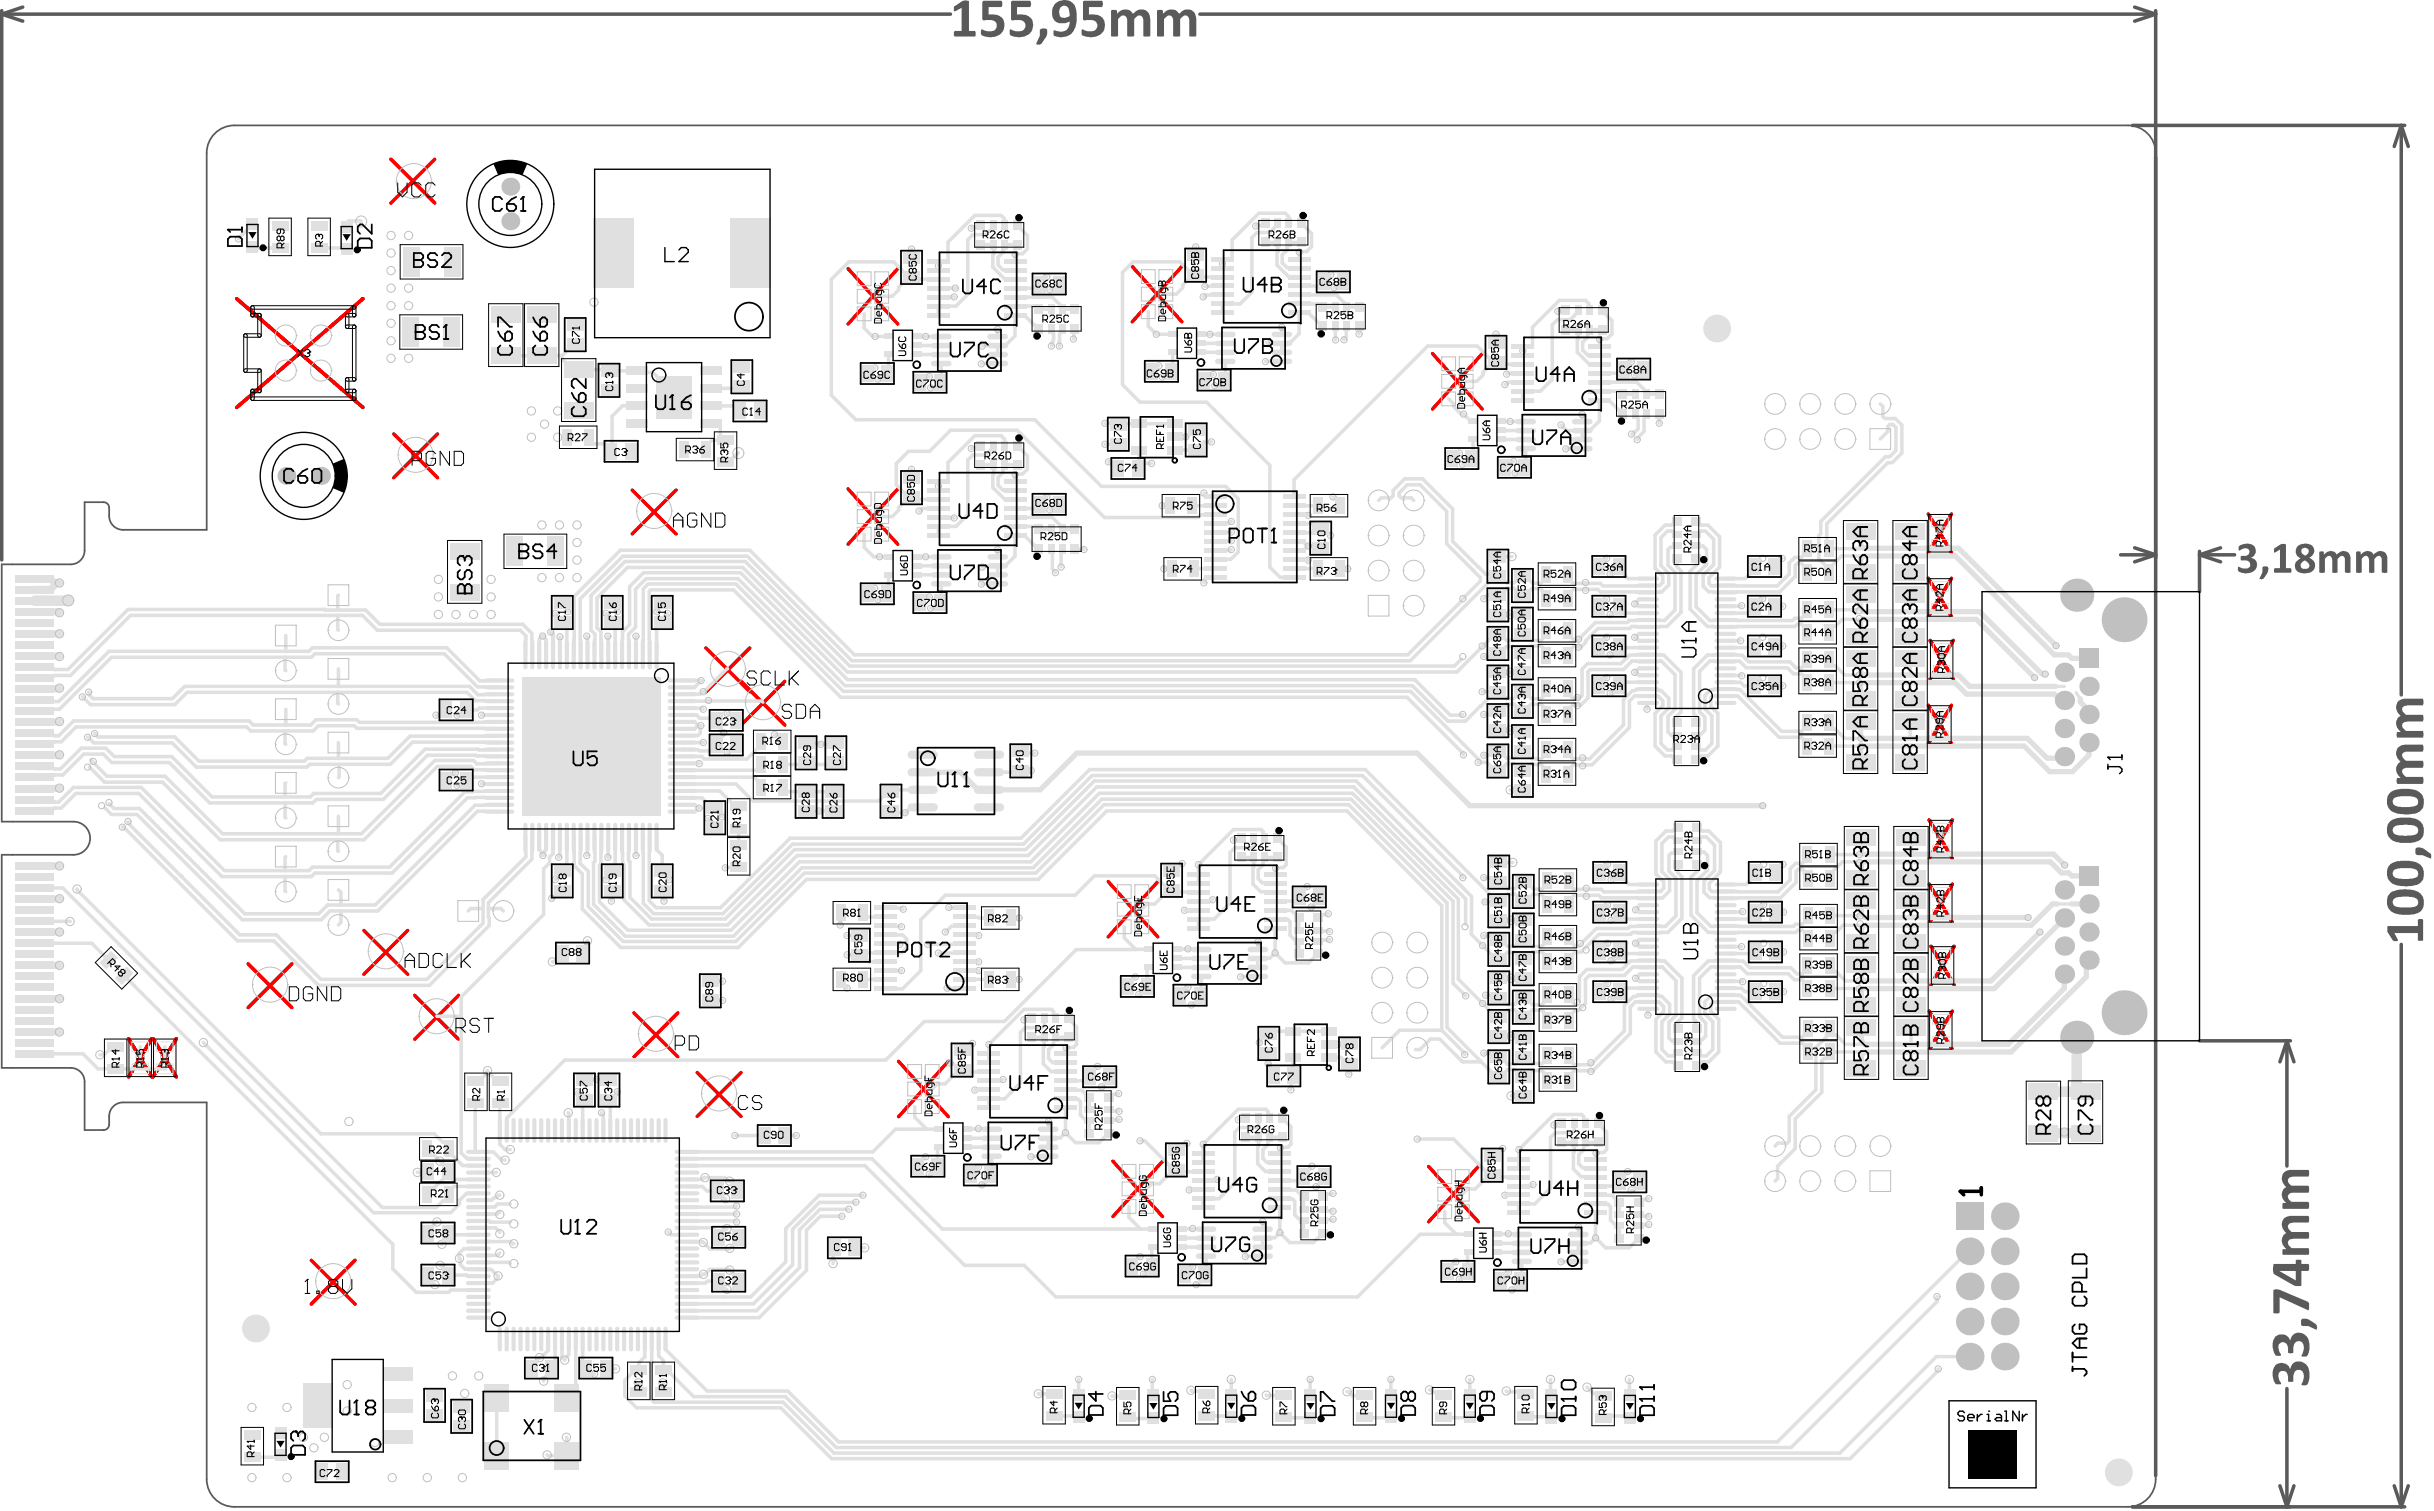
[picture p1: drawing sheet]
<svg xmlns="http://www.w3.org/2000/svg" width="587mm" height="364mm" viewBox="0 0 587 364" stroke-linecap="round" stroke-linejoin="round" font-family="sans-serif">
<g fill="none" stroke="#f00" stroke-width=".85">
<path d="M94.2 38.4l10.6 10.5M104.8 38.4l-10.6 10.5M57 72l30.5 26.2M87.5 72l-30.5 26.2M204.4 64.7l12 13.4M216.4 64.7l-12 13.4M272.9 64.2l12 13.3M284.9 64.2l-12 13.3M345.3 85.2l12 13.4M357.3 85.2l-12 13.4M94.9 104.6l10.6 10.5M105.5 104.6l-10.6 10.5"/>
<path d="M152.4 118.1l10.6 10.5M163 118.1l-10.6 10.5M204.4 117.8l12 13.3M216.4 117.8l-12 13.3M464.8 123.9l5.6 9.2M464.8 139.3l5.6 9.3M470.4 123.9l-5.6 9.2M470.4 139.3l-5.6 9.3M170.1 156.1l10.6 10.6M180.7 156.1l-10.6 10.6M465.2 154.3l5.6 9.2M470.8 154.3l-5.6 9.2"/>
<path d="M178.6 164.2l10.6 10.5M189.2 164.2l-10.6 10.5M464.8 170l5.6 9.2M470.4 170l-5.6 9.2M465 197.6l5.6 9.2M470.6 197.6l-5.6 9.2M267.1 212.4l12 13.3M279.1 212.4l-12 13.3M465 213l5.6 9.3M470.6 213l-5.6 9.3M59.8 232.2l10.6 10.6M70.4 232.2l-10.6 10.6"/>
<path d="M87.7 224.2l10.6 10.5M98.3 224.2l-10.6 10.5M100 239.8l10.5 10.6M110.5 239.8l-10.5 10.6M465.4 228l5.6 9.2M471 228l-5.6 9.2M31 250.3l5.6 9.2M36.6 250.3l-5.6 9.2M36.9 250.3l5.6 9.2M42.5 250.3l-5.6 9.2M152.8 244l10.6 10.6M163.4 244l-10.6 10.6"/>
<path d="M168 258.4l10.6 10.6M178.6 258.4l-10.6 10.6M216.6 255.7l12 13.4M228.6 255.7l-12 13.4M465 243.7l5.6 9.2M470.6 243.7l-5.6 9.2M268.2 279.8l12 13.3M280.2 279.8l-12 13.3M344.3 281.1l12 13.3M356.3 281.1l-12 13.3M75 303.7l10.6 10.5M85.6 303.7l-10.6 10.5"/>
</g>
<g fill="none" stroke="#5a5a5a" stroke-width=".85">
<path d="M.4 3.4l5.1 1.7M.4 3.4h228.7M.4 2.6v132.3M5.5 1.7l-5.1 1.7M289.2 3.4h230.4M514.5 1.7l5.1 1.7M519.6 2.6v353M519.6 3.4l-5.1 1.7M514 30.2h65.6M578.8 30.2l1.7 5.1M578.8 30.2l-1.7 5.1M578.8 30.2v137.2"/>
<path d="M511.1 133.7h8.5M514.5 132l5.1 1.7M519.6 133.7l-5.1 1.7M530.2 133.7l5 1.7M530.2 133.7h8.4M530.2 132.8v9.8M535.2 132l-5 1.7M578.8 227.5v135.6M530.2 250.8h21.9M551.2 250.8l1.7 5M551.2 250.8l-1.7 5M551.2 250.8v30.2"/>
<path d="M551.2 334.6v28.5M549.5 358l1.7 5.1M552.9 358l-1.7 5.1M577.1 358l1.7 5.1M580.5 358l-1.7 5.1M514 363.1h65.6"/>
</g>
<g fill="#5a5a5a">
<path d="M539.6 131.7h.1a2.99 2.99 0 0 1 3.5-.2l.1 .1a1.67 1.67 0 0 1-.9 2.8 1.83 1.83 0 0 1 1.7 1.8 1.83 1.83 0 0 1-1.7 1.8l-1.2 .2a2.08 2.08 0 0 1-1.8-.9v-.1a.39 .39 0 0 1 0-.5 .39 .39 0 0 1 .6 0 2.09 2.09 0 0 0 2.4-.2 1.14 1.14 0 0 0-1.4-1.5l-.9-.1v-.9l.9-.1a.94 .94 0 0 0 1.2-.9 .94 .94 0 0 0-1.3-.8l-1 .4a.28 .28 0 0 1-.3-.1 .28 .28 0 0 1 0-.3z"/>
<path d="M545.3 136.6l.6-.1a.65 .65 0 0 1 .8 .2 .65 .65 0 0 1 0 .8l-.3 .7-.9 1.3-.5 .1-.4-.2a2.87 2.87 0 0 0 .7-2.4z"/>
<path d="M548.2 132.2l1.7-1.1h1.1v5.8h1.2l.1 .4-.1 .7h-4l-.1-.9 .2-.2h1.2v-4.5l-1.1 .7a.34 .34 0 0 1-.4-.2 .34 .34 0 0 1 .1-.4z"/>
<path d="M559 133l.4-.2 .7 .1v.7a1.82 1.82 0 0 1 3-.2l.1 .2a1.82 1.82 0 0 1 3.2 .1l.1 .5v3.8l-.7 .1-.5-.1-.1-.2v-2.8a.84 .84 0 0 0-.6-1 .84 .84 0 0 0-1 .5l-.2 .2v3.3h-1.3v-3a.86 .86 0 0 0-.5-1 .86 .86 0 0 0-1.1 .4l-.1 .3v3.2l-.6 .2-.7-.1z"/>
<path d="M568 132.9h1v.7a1.82 1.82 0 0 1 3-.2l.1 .2a1.82 1.82 0 0 1 3.2 .1l.1 .5v3.8l-.7 .1-.5-.1-.1-.2v-2.8a.84 .84 0 0 0-.6-1.1 .84 .84 0 0 0-1 .6l-.2 .2v3.3h-1.3v-3a.86 .86 0 0 0-.5-1 .86 .86 0 0 0-1.1 .4l-.2 .3v3.2l-.5 .2-.8-.1z"/>
<path d="M575.5 223.1h7.3v-1.4a.92 .92 0 0 1 1.2 0v5l-1.2-.1v-1.8h-5.7l.8 1.5a.31 .31 0 0 1 0 .4 .31 .31 0 0 1-.4 .1h-.6l-.2-.3-1.3-1.9z"/>
<path d="M582.3 204.4a2.09 2.09 0 0 1 2.2 .3l1.3 .9 .2 .5a.43 .43 0 0 1-.3 .7l-1.8-.8h-1.5l-.2-.4z"/>
<path d="M577.9 180.3l.1-.1a2.44 2.44 0 0 1 2.1-.8h3.9l.1 .4v.9l-.2 .4h-3.6a1.03 1.03 0 0 0-1.3 .6 1.03 1.03 0 0 0 .7 1.4l.2 .2h4a1.57 1.57 0 0 1 .1 1.6l-3.7 .1a1.03 1.03 0 0 0-1.3 .6 1.03 1.03 0 0 0 .7 1.3l.2 .3h4a1.49 1.49 0 0 1 0 1.7h-6l-.3-.6 .1-.8 .9-.1a2.35 2.35 0 0 1-.3-3.7l.3-.1a2.64 2.64 0 0 1-.7-3.3z"/>
<path d="M578.1 168.8l1.3-.5h4.5a1.57 1.57 0 0 1 .1 1.6h-3.7a1.08 1.08 0 0 0-1.2 1.3l.8 1 4.1 .1v1.5h-3.7a1.08 1.08 0 0 0-1.2 1.3l.8 1h4.1v1.6h-6.2l-.2-.5 .1-.7 .9-.1a2.35 2.35 0 0 1-.3-3.7l.3-.2a2.4 2.4 0 0 1-.5-3.7z"/>
<path d="M230 1.5l2-1.3 1-.1 .6 .2v7.2h1.4l.1 .1a1.08 1.08 0 0 1-.2 1.2h-4.7a1.03 1.03 0 0 1 0-1.3h1.6v-5.6l-1.5 .7a.33 .33 0 0 1-.4 0 .33 .33 0 0 1 0-.5z"/>
<path d="M236.8 .4l.3-.2h4.2a1.22 1.22 0 0 1 0 1.5h-3v1.9a4.2 4.2 0 0 1 3.1 .6 2.93 2.93 0 0 1 .4 3.2 2.93 2.93 0 0 1-2.8 1.6h-.5a2.39 2.39 0 0 1-2-.7 1.01 1.01 0 0 1 .3-1.3l.6 .4a2.61 2.61 0 0 0 2.5-.3 1.38 1.38 0 0 0 .2-1.6 1.38 1.38 0 0 0-1.5-.7h-1a.51 .51 0 0 1-.6 .1 .51 .51 0 0 1-.2-.5z"/>
<path d="M243.8 .3l4.5-.1a1.11 1.11 0 0 1-.1 1.5h-3.1v1.9l1.1-.1a2.62 2.62 0 0 1 2.6 3.8 3.6 3.6 0 0 1-3.9 1.6l-.7-.1a1.04 1.04 0 0 1-.8-.7 1.04 1.04 0 0 1 .2-1.1l.3 .2a3.1 3.1 0 0 0 2.9-.1 1.38 1.38 0 0 0 .2-1.6 1.38 1.38 0 0 0-1.4-.7h-1.1a.47 .47 0 0 1-.5 .1 .47 .47 0 0 1-.3-.4z"/>
<path d="M250.8 7l1-.1a.89 .89 0 0 1 .5 1.4l-.2 .8-1.2 1.6h-1.1l.8-2.1v-1.4z"/>
<path d="M261.1 .3l4.5-.1a1.11 1.11 0 0 1-.1 1.5h-3v1.9l1.1-.1a2.69 2.69 0 0 1 2.8 2.3 2.69 2.69 0 0 1-2.2 3h-.1a3.7 3.7 0 0 1-3.4-.5v-1.1a.31 .31 0 0 1 .3-.2 .31 .31 0 0 1 .3 .3l.7 .2a1.74 1.74 0 0 0 2.5-1.5 1.36 1.36 0 0 0-1.7-1.2h-1a.47 .47 0 0 1-.5 .1 .47 .47 0 0 1-.3-.4z"/>
<path d="M267.8 2.5l.3-.1 1.1 .1v.8a2.35 2.35 0 0 1 3.9 0l.1-.1a2.2 2.2 0 0 1 2.2-.9 2.2 2.2 0 0 1 1.8 1.7l.1 4.6-.3 .2-1.4-.1v-3.6a1.04 1.04 0 0 0-.6-1.3 1.04 1.04 0 0 0-1.4 .5l-.2 .4v3.9l-.3 .2-1.4-.1v-3.6a1.05 1.05 0 0 0-.6-1.3 1.05 1.05 0 0 0-1.4 .5l-.2 .4v3.9l-.2 .2h-1.3l-.2-.1z"/>
<path d="M279 2.5h1.2l.1 .8a2.36 2.36 0 0 1 3.9 0 2.26 2.26 0 0 1 4 .3l.1 .8v4.2l-.1 .2-1.5-.1v-3.6a1.03 1.03 0 0 0-.6-1.3 1.03 1.03 0 0 0-1.3 .4l-.3 .5v3.9l-.2 .2-1.5-.1v-3.6a1.03 1.03 0 0 0-.6-1.3 1.03 1.03 0 0 0-1.3 .4l-.3 .5v3.9l-.2 .2h-1.4l-.1-.1z"/>
<path d="M548.4 329.1a2.19 2.19 0 0 1 3.6 .9 2.17 2.17 0 0 1 1.7-2 2.17 2.17 0 0 1 2.4 1.1 4.6 4.6 0 0 1 0 4.5 1.19 1.19 0 0 1-1.4-.1l.2-.3a2.43 2.43 0 0 0-.2-3 1.32 1.32 0 0 0-1.4 .1 1.32 1.32 0 0 0-.5 1.3v1.3h-.2h-1l-.1-1.1a1.21 1.21 0 0 0-1.4-1.5 1.21 1.21 0 0 0-.8 1.9l.2 .7a.38 .38 0 0 1 .3 .3 .38 .38 0 0 1-.2 .3 1.11 1.11 0 0 1-1.5-.6l-.1-.3a4 4 0 0 1 .4-3.5z"/>
<path d="M548.4 322a2.18 2.18 0 0 1 3.6 1.1 2.22 2.22 0 0 1 1.8-2 2.22 2.22 0 0 1 2.3 1.1 4.1 4.1 0 0 1-.1 4.6l-1 .1a.35 .35 0 0 1-.3-.4 .35 .35 0 0 1 .3-.3v-.2a2.48 2.48 0 0 0-.3-2.7 1.39 1.39 0 0 0-1.9 1.5v1a.92 .92 0 0 1-1.3 0v-1a1.26 1.26 0 0 0-.7-1.2 1.26 1.26 0 0 0-1.3 .1 2.48 2.48 0 0 0 .3 2.7l-.2 .2a.99 .99 0 0 1-1.5-.7l-.1-.2a3.9 3.9 0 0 1 .4-3.7z"/>
<path d="M554.7 317.9a2.25 2.25 0 0 1 2.3 .3l1.4 1.1 .1 .6-.1 .5h-.1a3.8 3.8 0 0 0-3.1-.9 .78 .78 0 0 1-.6-1.2z"/>
<path d="M548.1 310.7l.8-.1 .7 .2 6.7 2.9 .3 .3-.1 1.6-.3 .1-6.7-3.1v3.6l-.3 .3-1.2-.1-.1-5.5z"/>
<path d="M550.3 293.8a2.47 2.47 0 0 1 2.2-.8h3.8a1.57 1.57 0 0 1 .1 1.6h-3.6a1.08 1.08 0 0 0-1.3 1.2l.8 1h4.2v1.7h-3.7a1.08 1.08 0 0 0-1.3 1.2l.8 1h4.2v1.6h-6.3l-.1-1.2 1-.1a2.34 2.34 0 0 1-.5-3.6l.4-.4a2.56 2.56 0 0 1-.7-3.2z"/>
<path d="M550.3 282.7a2.47 2.47 0 0 1 2.2-.8h4l.1 .2v1.1l-.2 .3h-3.6a1.03 1.03 0 0 0-1.2 .5 1.03 1.03 0 0 0 .2 1.3l.5 .4 4.2 .1 .1 1.2-.2 .4h-3.6a1.03 1.03 0 0 0-1.3 .6 1.03 1.03 0 0 0 .6 1.3l.2 .3h4l.3 .3-.1 1.3-6.3 .1-.1-1.3 .2-.2h.8a2.2 2.2 0 0 1 0-3.8 2.54 2.54 0 0 1-.8-3.3z"/>
<path d="M554.8 132.3a1.22 1.22 0 0 0 .8 1.6 1.03 1.03 0 0 0 .8-.8 1.03 1.03 0 0 0-.4-1l-.6-.1zM554.7 135.6a.95 .95 0 0 0 0 1.2 .95 .95 0 0 0 1.2 .3 .9 .9 0 0 0 .8-.9 .9 .9 0 0 0-.8-.9 .65 .65 0 0 0-1 .2zM553.7 131.7a2.75 2.75 0 0 1 3.9 .1 2 2 0 0 1-.9 2.6l.6 .4a1.88 1.88 0 0 1 .5 2.2 1.88 1.88 0 0 1-1.9 1.1 2.05 2.05 0 0 1-2.7-1.5 1.74 1.74 0 0 1 1.2-2l.1-.1a1.77 1.77 0 0 1-.8-2.8z"/>
<path d="M576.9 216.6a1.23 1.23 0 0 0 0 1.3 1.23 1.23 0 0 0 1.1 .7h2.1a2.83 2.83 0 0 0 2.7-.7 1.27 1.27 0 0 0-1.4-1.7l-.8-.2-2.4 .1zM576.1 215.2a7.3 7.3 0 0 1 4.6-.9 3.2 3.2 0 0 1 3.5 3.4 2.61 2.61 0 0 1-2.9 2.6l-1.5 .1a4.7 4.7 0 0 1-4-1.4 3.3 3.3 0 0 1 .3-3.8z"/>
<path d="M576.9 209.7a1.3 1.3 0 0 0 0 1.4 1.3 1.3 0 0 0 1.3 .6l2 .1a3.4 3.4 0 0 0 2.5-.7 1.29 1.29 0 0 0-.1-1.4 1.29 1.29 0 0 0-1.3-.4l-2.8-.1zM576.1 208.2a7.9 7.9 0 0 1 6.7-.2 3 3 0 0 1 .2 5l-1.7 .5-1.6 .1a4.5 4.5 0 0 1-4.2-2 3.5 3.5 0 0 1 .6-3.4z"/>
<path d="M576.9 199.3a1.24 1.24 0 0 0 0 1.3 1.24 1.24 0 0 0 1.1 .6l2.1 .2a4.3 4.3 0 0 0 2.6-.7 1.24 1.24 0 0 0 0-1.3 1.24 1.24 0 0 0-1.3-.5l-1.2-.2-1.8 .1-1.1 .2zM576.1 197.8a8.3 8.3 0 0 1 6.7-.3 3.1 3.1 0 0 1 .5 4.9l-.4 .2a9.1 9.1 0 0 1-6.4-.2 3.1 3.1 0 0 1-.4-4.6z"/>
<path d="M576.9 192.4a1.3 1.3 0 0 0 0 1.4 1.3 1.3 0 0 0 1.3 .6l2 .1a3.4 3.4 0 0 0 2.5-.7 1.31 1.31 0 0 0-.2-1.4 1.31 1.31 0 0 0-1.3-.5l-2.6-.1zM575.8 191.3a5.6 5.6 0 0 1 4-1.2 4.1 4.1 0 0 1 4.2 1.7 2.91 2.91 0 0 1-2.8 4.4h-1.5a4.8 4.8 0 0 1-4.1-1.7 3.7 3.7 0 0 1 .2-3.2z"/>
<path d="M255.5 1.9a1.91 1.91 0 0 0 .4 2.3 2.59 2.59 0 0 0 1.9-.4 2.36 2.36 0 0 0-.9-2.3l-.6-.1zM254.2 1a3.1 3.1 0 0 1 4.9 .4l.4 1.7v1.5a4.4 4.4 0 0 1-2.1 4 4.1 4.1 0 0 1-3.5-.1v-.4a.54 .54 0 0 1 .1-.7 .54 .54 0 0 1 .8 .1 2.11 2.11 0 0 0 3-2l-.1-.3a3 3 0 0 1-3.7-.5 3.7 3.7 0 0 1 .2-3.7z"/>
<path d="M549.4 306.2l4 2.3v-2.3zM548 304.5h5.4v-.8l.1-.2h1l.2 .2v.8l1.8 .1 .1 1.3-.3 .3h-1.6v3.6l-1.4 .1-5.3-3-.1-.6z"/>
</g>
<g fill="#e0e0e0">
<circle cx="413.9" cy="79.1" r="3.4"/>
<circle cx="61.7" cy="320.1" r="3.4"/>
<circle cx="510.7" cy="354.8" r="3.4"/>
</g>
<g fill="none" stroke="#e0e0e0" stroke-width=".85">
<path d="M60.9 59.3l.4 .4h6.2M60.9 54.1l-3.4 3.5M76.9 59.7h6.5l.2 .2M130.6 85.7h4.9M138.5 83h-.6l-2.4 2.7M153.9 97.8h-3.8l-2.6 2.5v7.5l.4 .4-.5 .5M142 105.4v.8l.8 .7h2.9l1.8 1.8M194.3 179.1h3.1l.3 .2h3.9M194.3 195.4h6.1M149.9 201.7l.2 6.2 .3 .3v8.6l6 6.1h19l16.7-16.8h55.7l16.6-16.5h61.9l27 27v6.1M151.6 201.7l-.1 5.6 .3 .3v8.6l5.2 5.2M154.9 201.7l.2 15.9 2.5 2.6h16.7l16.7-16.8h55.7l16.5-16.5h65.2l23.9 23.8 .3 .8"/>
<path d="M156.6 201.7l-.1 15.3 1.7 1.7h15.5l16.7-16.7h55.7l16.5-16.6h66.5l30.6 30.6 .9 1.1h1.3l1.5-1.7h1.7l1.4 1.7h1.3l1.6-1.6h2.1l.6 .6v1.1l.7 .8M191.5 204.7h55.7l16.6-16.5h63.1l27.8 27.8M357.7 211.5h2.6l1 1h.6l1.5 1.6h1.7l1.4-1.7h1.3l1.8 1.8h2l.5-.5v-.9l.7-.8M361.3 217.1l-.2 .2h-3.4M363.3 214.1h.1M363.3 215.5h.1M354.6 225.1l6 6h1.3l1.4-1.6h1.8l1.4 1.6h1.3l1.6-1.8h2.2l.5 .5v1.1l.7 .8M354.7 224.1h-.1M357.7 225.4l2.6 .1 1 .9h.6l1.4 1.6h1.8l1.4-1.6h1.3l1.4 1.6M369.2 229.5h.1M369.3 228h.1M372.8 225.7l-.7 .7v1.1l-.5 .5h-2.4"/>
<path d="M466.9 312.4v1.2l-35.2 35.2M474.8 301.5h-.5l-45.9 45.9M260 332.4v3.8M277.7 332.4v3.6l.3 .2M296.8 332.4v2.9h-.2M315.8 332.4l.1 3.8M335.2 332.4l.1 3.8M354.3 332.4v2.9h-.2M392.7 332.4l.2 3h-.2M467.2 329.8v.4l-21.3 21.3M473.9 327.3l-.4-.4h-6.8l-23.2 23.2M67.6 351l-.1 .1h-6.7"/>
</g>
<circle cx="357.3" cy="227.8" r=".42" fill="#e0e0e0"/>
<g fill="none" stroke="#e0e0e0" stroke-width=".85">
<path d="M143.3 201.7v.1M143.3 201.8l.1 5.7-.3 .4v10l7.6 7.7h26.1l16.5-16.5h55.7l16.6-16.5h60l24.6 24.6v19.7l3.1 3M144.9 201.8l-.1 6.3-.3 .4v8.8M144.9 201.7v.1M191.5 204.7l-16.7 16.7h-17.8M192.7 207.7h55.8l16.5-16.6h60.9l25.6 25.5M354.7 216v8.1M351.5 235.9l9.1 9.1h1.3l1.5-1.7h1.7l1.4 1.7h1.3l1.4-1.6M354.6 224.1v1M358.1 239.8h2.6l.6 .6h.6l1.5 1.6h1.7l1.4-1.7h1.3l1.4 1.7M372.8 239.7l-.7 .7v1.2l-.5 .5h-2.2l-.1-.1M363.3 242h.1"/>
<path d="M363.3 243.4h.1M369.2 243.4h2.4l.5 .5v1.1l.7 .8M369.2 242h.1M369.3 243.4h.1"/>
</g>
<circle cx="357.4" cy="241.8" r=".42" fill="#e0e0e0"/>
<g fill="none" stroke="#e0e0e0" stroke-width=".85">
<path d="M321.8 78.6l.1 3.3M324.5 78.6v2.5l-.6 .8M321.9 81.9h.1M453.2 97.3l.6 .6v2.4l.5 .5h2.5l1.6 1.6v6.8l-2.3 2.3h-1.1l-14.7 14.7v5.6l.5 .4 8.4-.1M453.2 105.8l1.8-1.9v-1.1l.5-.5h.7l.8 .7v5.6l-1.5 1.4h-1.1l-15.5 15.6v3l-.5 .4v5.7l2.4 2.3M332.3 120.6l.6-.6h2.4l.5-.5v-1.3l2.8-2.8h4.3l7.2 7.2v7.8l6.2 6.2M340.7 120.6l-.6-.6h-2.4l-.5-.5v-.7l2-2h3.1l6.4 6.4v7.8l8.1 8.2v.8l-4.2 4.2M355.1 137.4v.1M356.3 136.6h.1M356.4 136.6l1.7 1.7h2.5l.4 .5M372.6 138.3l-.7 .8v.9l-.5 .5h-2l-1.8-1.8h-1.3l-.9 1v.2l-.5 .5h-1.7l-1.5-1.6h-1.3l-20.5 20.4h-134.6l-25.2-25.2h-30l-10.3 10.3 .2 13.5M404.2 134.5v2l1 1v10.1l-3.4 3.3h-8.5l-.5 .5h-7.7l-2.9 3v.4l-1.1 1.1h-.6"/>
<path d="M404.2 131.4l-.4 .5h-1.2l-.6 .5v3.8l1.7 1.7v9.1l-2.5 2.5-6.7-.1-1.8 .1-.5 .5h-7.6l-4.3 4.3M440.8 137v.9M449.2 134h-5.4l-3 3M460.4 128v3.7l.4 .4M460.4 134v4M143.3 157.8l.1-5-.9-.9v-8.4l8.2-8.2h28.9l25.2 25.2h145.8l1.7-1.7M149.9 157.8l.2-5.6 1.7-1.7v-9.1l3.3-3.4h23.4l25.8 25.8h136.7l8.6 8.5 3-.2M151.6 157.8l-.1-5 1.7-1.7v-9.2l2.5-2.5h22.2l25.8 25.8h136.7l8.6 8.5h4.2l7.2-7M154.9 157.8l.2-15.9 1.1-1.2h21.2l25.8 25.9h136.8l16.7 16.7M156.6 157.8l-.1-15.3 .3-.4h20l25.9 25.9h136.4l13.3 13.3 .3 .6M352.3 144.8l-13 13h-133.4l-25.2-25.2h-31.2l-11.1 11.1-.1 14.1M357.2 155.7l.1 .1"/>
<path d="M357.7 144.2l.8-.8h3.2l1.5-1.7h1.7l1.4 1.7h1.3l1.6-1.6h2.1l.6 .6v1.1l.7 .7M363.1 140.4h.1M363.1 141.8h.1M369 155.8h.1M369.1 154.3h.1M372.6 152l-.7 .7v1.1l-.5 .5h-2.4l-1.4-1.6h-1.3l-1.4 1.6h-1.8l-1.4-1.6h-1.3l-9.2 9.2h-147l-25.2-25.2h-27.8l-7.3 7.4v7.2l.9 .9 .1 5.6M372.6 158l-.7-.8v-1.1l-.5-.5h-2.2l-1.6 1.8h-1.3l-1.4-1.6h-1.8l-1.4 1.6h-.7l-.8 .8h-2.5M377.9 152v.8l1.5 1.5h.9M380.3 154.2v.1M380.5 155.7h-1.1l-1.5 1.4v.9M397.2 151h.1M397.2 149.4h.1"/>
<path d="M440.8 158.8v.8l.7 .8h.8l2.3 2.2h4M440.8 146.9h7.9l.5 .5M449.2 149.2h-5.2l-1.7 1.7h-.8l-.7 .7v.9M460.4 143.3v4.1M460.4 149.2v4.1M460.4 158.6v4M352 172.3h.1M354.3 172.6v.1M363.1 168.3h.1M363.1 169.7h.1M369.1 169.7h.1M372.6 166l-.7 .7v1.2l-.5 .5h-2.2l-1.6-1.8h-1.3l-.9 1v.2l-.5 .5h-1.7l-1.5-1.6h-4.5"/>
<path d="M372.6 172.1l-.7-.8v-1.1l-.5-.5h-2.4l-1.4 1.6h-1.3l-1.4-1.7h-1.7l-1.5 1.7h-.7l-.8 .8h-2.5M440.8 164.5h8.4M440.8 174.1v.8l.7 .8h.8l2.3 2.2h4M440.8 179.8h7.8M448.2 164.5l-.1 .1M460.4 164.5v4.1M460.4 173.8v4.1M460.4 179.8v4M30.1 199.8l27.1 26.9h8.8l10.7 10.7h26.8l14.4-14.4v-1.8l-.2-.2v-3.5l10.5-10.5 .1-5.2M325 195.7h.1M356.3 183.7h2.1l2 2h1.3l1.5-1.7h1.7l1.4 1.7h1.3l1.4-1.6 2.4 .1 .5 .5v1.1l.7 .7M363.1 182.6h.1"/>
<path d="M363.1 184.1h.1M372.6 180.6l-.7 .7v1.1l-.5 .5-2.2-.1-1.6-1.8h-1.3l-1.4 1.7h-1.7l-1.5-1.7h-.7l-.9 .9-2.4 .1M116.4 216.8v5.6M128.3 201.7v.1M138.3 201.7v.1M138.3 201.8l.1 6.8 2 2v8.4l9.2 9.3h28.4l16.4-16.4h55.9l16.5-16.5h57.9l22.8 22.8M140 201.7l-.2 6.3 2 2v8.4l8.4 8.4h27.2l16.5-16.4h55.7l16.5-16.5h59l23.7 23.7v30l8.1 8.1M192.7 207.7l-16.5 16.4h-24.9l-6.8-6.8M347.5 218.2h.1M347.5 218.2v30M351.5 216.6v19.3M404.4 208.2v2l1 1v10.1l-3.4 3.3h-8.5l-.5 .5h-7.6l-3.5 3.5"/>
<path d="M404.4 205.2l-.4 .4h-1.2l-.5 .5v3.8l1.7 1.7v9.1l-2.6 2.5-6.7-.1-1.8 .1-.5 .5h-7.6l-4.2 4.1M448.2 207.7h-4.1l-3.1 3v.9M448.2 207.8l.5 .6M448.7 207.7h.7M449.4 205.8l-8.4 .1M460.6 201.7v3.7l.4 .4M460.6 207.7v4M460.6 217v4.1M378.2 225.7v.8l1.4 1.5h.9M381.5 229l-.4 .4h-1.5l-1.4 1.4v.9M397.5 223.1h.1M397.5 224.7v.1"/>
<path d="M441 238.2h8.4M441 232.5v.9l.7 .7h.9l2.2 2.2h4.6M448.1 236.3h.1M448.2 238.2h-.1M448.7 220.3l-.3 .3h-7.4M449 220.6l.4 .5M449.4 238.2h.1M449.4 222.9h-5.2l-1.6 1.7h-.9l-.7 .7v.9M460.6 222.9v4.1M460.6 232.3v4M460.6 238.2v4.1M341.2 252.9h1.1l2.5-2.5h2.2l5.6 5.4 4.3-.1"/>
<path d="M347.5 248.2h-10.1l-4.3 4.3M347.5 248.2l5.2 5.3 .4 .6M352.4 255.7h.1M356.9 255.7l3.7 3.7h1.3l1.5-1.7h1.7l1.4 1.7h1.3l1.5-1.4h2.3l.5 .5v1l.7 .7M357.7 253.7l2.6 .1 1 .9h.6l1.5 1.7h1.7l1.4-1.7h1.3l1.4 1.6h2.5l1.1-1.2v-.8M363.3 256.3h.1M363.3 257.8h.1M449.4 251.6h-4.6l-2.2-2.2h-.9l-.7-.8v-.8l-.8 .7v1.3l-2.5 2.6v10.2l-6.4 6.4v5.9l-.5 .5h-2.3l-.7 .7M449.4 253.5h-8.4v.8l-.8 .7h-.6l-.5 .5v7.7l-6.4 6.4v7.1l-4.2 4.3v3l-.7 .6M460.6 247.6v4M460.6 253.5v4M267.2 267.4l.2 .3 2.3 .1"/>
<path d="M269.7 269.7l-2.3 .1-.2 .3"/>
</g>
<g fill="none" stroke="#e0e0e0" stroke-width="1.3">
<path d="M448.5 128v3.4l.7 .7h22.9l23.5 23.5M448.5 138v-3.3l.7-.7h22.1l23.8 23.8h3.4l.9 .8h4.1M448.5 143.3v3.3l.2 .3M448.5 150v3.3M448.5 158.6v3.3l.7 .7h22.8l2.8 2.8h20.7M449.1 149.1l.1 .1h27.2l14 14.1M449.2 147.4h27.9l15.1 15h.7M448.5 165.2v3.4M448.5 173.8v3.4M449.2 177.9h39.5l4.7 4.8h3.8l.4-.4M449.2 164.5h22.1l2.7 2.7h21.2l1.5 1.6h.9M501.4 168.3v.8l2.1 2.1v.9"/>
<path d="M503.5 178.9v3l-4 4h-5.5l-6.1-6.1h-38.7M448.5 180.5v3.3M448.7 201.7v3.4M448.7 208.4v3.3M448.7 217v3.3M449.4 205.8h45.6l2.6 2.7M449.4 207.7h44.8l2.7 2.6h1.7l.8 .7h4.1M495.9 217.8h-1.2l-5.1 5.1h-40.2M499.3 217.8h4.2M448.7 232.3v3.3M448.7 238.9v3.4M449.1 223.3l-.4 .4v3.3"/>
<path d="M449.4 221.1h39.4M491.7 224.6l-11.8 11.7h-30.5M497.6 234.7v3.4l-13.5 13.5h-34.7l-.7-.7v-3.3M497.6 221.2l-16.9 17h-31.3M503.5 231.3l-.6 .7v3.4l-18.1 18.1h-35.4l-.7 .7v3.3"/>
</g>
<path d="M495.5 165.4h2.1M500.4 166.9l1 1.4M495.9 217.8h3.4" fill="none" stroke="#e0e0e0" stroke-width=".76"/>
<circle cx="42.2" cy="211.7" r=".42" fill="#e0e0e0"/>
<path d="M29.5 199.3l.6 .5M30.8 197.9v.2M126.6 201.7l.1 .1M126.7 201.8l.1 4.6-10.4 10.4M115.7 223.1h.1M116.4 222.4l-13.5 13.6h-25.6l-10.7-10.8" fill="none" stroke="#e0e0e0" stroke-width=".85"/>
<circle cx="43.7" cy="211.1" r=".42" fill="#e0e0e0"/>
<g fill="none" stroke="#e0e0e0" stroke-width=".85">
<path d="M68.7 158.4v3l.2 .2M68.9 153.1v3.7l-.2 .1M81.4 148.3v3.4l.2 .2M81.6 143.4l-.2 .2v3.2M126.6 157.8l.2-4.6-1.4-1.3h-34.4l-3.6-3.6h-55.9l-14.5 14.5-8.1 .1-.5 .5M128.3 157.8l-.1-5.2-2.2-2.2h-34.5l-3.4-3.4h-9.7l-.1-.2h-47.4l-14.5 14.5-7.5-.1-.5-.5M19.8 167.9l2 1.9h20.3l3-3h67.5l2 2 5.9 .1M21.1 177.6l1.5 1.4h18.9l5.8 5.8h26.7l.6-.6h19.5l5.3-5.4 21.1 .1M21.4 166.8l.1 .6 .9 .9h19.1l3-2.9h68.7l2 2 5.3-.1M22.8 176.7h.1M22.8 176.7l.8 .9h18.5l5.8 5.8h25.5l.6-.7h19.5l5.3-5.3 21.7-.1M68.7 176.1v3.1l.2 .1"/>
<path d="M68.9 170.9v3.6l-.2 .2M81.4 166.8v2.6l.2 .2M81.6 161.2v4l-.2 .2M81.6 178.9v3.6l.1 .2M120.5 178.9h.1M120.5 175.6l-34.5-.1-.6-.6h-8.7l-1.2 1.2h-15.1l-1-1h-41.1l-3.6 3.6-5.8 .2-.5 .4M120.5 175.6h.1M120.5 164l-4.8 .1-8-8h-32.4l-.8 .8h-48.2l-12.1 12.1h-5.5l-.3-.3M120.5 165.6l-5.4-.1-8-8h-31.2l-.8 .9h-48.2l-12.6 12.5h-5.4l-.5 .5M120.5 165.6h.1M120.5 177.3h.1M120.5 173.9l-33.9 .1-.6-.6h-9.8l-1.3 1.3h-13.9l-1-1h-42.3l-3.5 3.6-5.3-.1-.5-.5"/>
<path d="M120.5 167.3h.1M120.5 163.9v.1M21.6 184.8l3.6 3.7h14l13.9 13.8h34.6l17.7-17.6h8.1l.8 .8 6.2 .1M22 183v.2l3.8 3.8h14l13.9 13.9h33.4l17.7-17.7h9.3l.8 .8 5.6-.1M25.3 194.6l1.6 1.6h6.1l25.4 25.4h19l2.1-2.1h11.5l24.1-24 5.4 .1M26.3 193.6l1.2 1.2h6.1l25.4 25.4h17.8l2.1-2.1h11.6l24-24.1 6-.1M30.8 198.1l27 27.1h8.8M68.7 193.5v3.4l.2 .2M68.9 188.6l-.2 .2v3.2M81.6 196.7v4l-.2 .2M81.7 184.2v3l-.1 .2M120.5 192.2h-7.8l-18.2 18.2h-18.6l-.8 .8h-21.6l-20-20h-15.2l-3.6 3.5-5.8 .1-.5 .5"/>
<path d="M120.5 190.6l-8.4 .2-18.2 18.1h-18.6l-.8 .9h-20.4l-20.1-20.1h-16.3l-3.5 3.6-5.3-.1-.5-.5M120.5 192.2h.1M120.5 180.6l-18.1-.1-10.6 10.7h-16.1l-.9 .8h-23.7l-9.7-9.7h-13.9l-2-2h-5.9l-5 5-5.7-.1-.5-.5M120.5 193.9h.1M120.5 190.6h.1M120.5 182.3l-5.7-.2-.2-.1h-11.6l-10.6 10.6h-16.2l-.8 .9h-24.9l-9.7-9.8h-13.9l-2-2h-4.7l-5 5-6.3 .1-.5 .5M120.5 180.6h.1M68.7 211.2v3.5l.2 .1M68.9 206.4l-.2 .2v3.2M81.4 202.3v2.6l.2 .2M81.6 214.4l.6 .6v3.1M82.2 219.5v2.8l-.6 .6"/>
<path d="M116.3 218.9h-2.8l-.6 .6M117.7 218.9h3l.6 .6M8.4 222h8.5M94.7 305.7l5.6 5.7h7.8l.6-.6h6.3M115 310.8h.1"/>
</g>
<circle cx="30" cy="235.1" r=".42" fill="#e0e0e0"/>
<path d="M8.4 227.3h13.7l4.1 4M30 235.1l64.7 64.7v5.9" fill="none" stroke="#e0e0e0" stroke-width=".85"/>
<circle cx="26.2" cy="231.3" r=".42" fill="#e0e0e0"/>
<g fill="none" stroke="#e0e0e0" stroke-width=".85">
<path d="M115.3 289.2h.1M120.5 288h-.3l-.6 .5h-.5l-.6 .7h-3.2M120.5 292.2h-.3l-.4 .3M123 290.1h-3l-.8 .7-3.9 .1M253.3 335.1l.8 .7M254.1 335.8h.1M268 336.3l3.9 .1 .2 .2M287 335l.3 .2h3.1l.5 .5M290 335.9h.9M305.2 336.2h5.1M324.7 335.3h.3l1 1 3.7-.1M344.5 334.9h.4l.6 .6h2.2l1.1 1.1"/>
<path d="M363.1 335.1l.2 .3h3.2l.9 .8M382.5 334.2l1.5 1.5h2.6M386 335.9h.8"/>
</g>
<circle cx="254.1" cy="335.8" r=".42" fill="#e0e0e0"/>
<g fill="none" stroke="#e0e0e0" stroke-width=".85">
<path d="M236.4 54.3l-.6 .6-1.7 .1M304.9 53.7l-.6 .6-1.6 .2M215.4 63.1h-10.8l-4.2 4.2v27.9l5.9 5.9h43.1l16.1 16.1h29.9l3.1 3v12.8l-1.8 1.8h-3.8M253.3 79.2l.5 .4v.6l.2 .2-.1 1.8-.4 .4-.1 .8M256 79.2l-.4 .4v.6l-.2 .2-.1 3M287.5 66.2l-3.1-3.1h-11.3l-2.5 2.5v27.1l4.2 4.2h16.1l15.2 15.2v24.5l2.4 2.5 3.4 .1M294.6 69h-4.2M377.3 74.8l-1.8 .2M240.5 83.3l-3.8 .1M255.3 83.4h.1M305.2 82.5l3.8 .2M359.9 87.2l-3.8-3.8h-12l-32.2 32.2v4.1"/>
<path d="M367.1 89.9h-3.7l-.2 .2M216 116.8v-5.1l3-3h5.1l5-5h16.1l21 21h22.6l.7-.7h3.4M236.4 107.3l-.6 .7-1.7 .1M266.3 102h2.9l.3 .3 .2-.2h13.5M267.2 111.3h.1M267.2 111.3h1.4l.9 .9v.7M269.5 107l-3.2 .1M274.5 108.4v4.2M277.6 111.7h-2.2l-1.2 1.2M288.3 103.7h-.6l-1.5 1.4-.4 .2h-2.6M290.2 118.8l.1 .4 .5 .5h2.1M292 106.5h-1.8l-2 1.9h-5"/>
<path d="M321.3 119.7l.5 .2 1.2 1.1v.8M376.3 102.4l1.3 1.4h3.8M226.2 122.5h-3.9l-.8 .6M226.2 124.7l3.8 .1M240.5 136.3l-3.4 .1-.4 .2M253.3 132.2l.3 .3v4.6l.8 .9M256 132.2l-.2 .3v4.1M259.1 132.2l2.2 .2M280.1 121.8h1.9M280.5 137.1h1.9M287.3 121.8v.1M287.3 121.9h5.6"/>
<path d="M292.9 139.2h-2.1l-.5 .5-.1 .7M292.9 137l-5.2 .1M296.8 128.2l-3.9 .2M296.8 130.3l-.4 .1-3.5 .1M296.8 125.6l-.7 .5-3.2 .1M296.8 132.4l-.4 .2-3.5 .1M311.9 126.2h4.6l1.2 1.1-1.1 1.1h-4.7M311.9 124l3.5 .2M311.9 134.8l3.4 .1M311.9 137l5.8 .1M311.9 130.5h2.2l.9 .9h.3l-1.2 1.3h-2.2M315.1 131.7h.1"/>
<path d="M315.4 131.6h2.5l.4 .4M318.3 127.3h.7l1.7 1.7M323 137.1h1.8M397.2 157.7h.1M397.2 159.4h.1M377.9 166l.8 .7v1.1l.5 .5h1.4M380.2 168.1l.4 .2M380.6 168.3l.7-.7v-6.4l1.4-1.3h8l2.1-2.1h8.2l4.2 4.2v9.6l-1 1v1.5M381.2 169.8h-2l-.5 .5v1l-.8 .8M381.2 169.8l1.6-1.6v-6.4l.5-.5h8l2.1-2h7l3.3 3.3v8.3l-1.7 1.7v3.8l.9 .8h1.3M381.2 169.8l-1 .2M397.2 167.7h.1"/>
<path d="M399.2 167.7l.5 .1 1.1 1v1.2l-1.9 1.9v7.9l2.4 2.3h1.6l.6 .2 .7 .7M399.4 167.7h-5.4l-1.3 1.2v6.4l-9 9h-4.5l-.5 .5v1l-.8 .7M404.2 179.9h-.4l-.8 .8h-1.1l-1.5-1.5v-6.7l1.8-1.9v-2.4l-1.9-1.8h-.5l-.4-.4-4.9 .1-.4 .3h-.6l-2.2 2.2v6.1l-8.2 8.1h-3.9l-.5-.5v-1l-.8-.7M404.2 174.1h.1M222.4 194.5h-2.8l-1.3 1.3h-3.1l-.5-.4M246 181l.5 .4h2.9M248.6 185.7l-2.6-.1-.4 .5h-7.2M381.5 182.6l.7 .2M382.2 184.3l-.7 .2M404.4 199.4l-.7 .7-.6 .1h-1.6l-2.4 2.4v8l1.9 1.9v1.5l-.8 .8-13.6 .1-.6-.6h-6.6l-.5-.5v-1l-.7-.8M202.7 219.9l-.2 3M208 219.5v.7l.7 .7h4.8"/>
<path d="M213.5 218.8h3.7l.5 .3M228.7 218.6l3.7 .2M282 214.4h-.3l-3.4 3.4h-1.8l-1.3 1.3M282 214h-.7l-3-3h-14.5l-4.7 4.7h-31.2l-6 5.9v12.3l-4.3 4.3h-4.1M282.4 214.4l.5 .5h6M284.9 208.1l-1.8 1.7h-.7M288.9 219.3h-3.4M292.2 216.8l-.4 .2-2.9 .1M299.1 206.6h3.1v2.3l-.2 .2v3.9l1.9 1.9h3.4M299.1 201.9l-.3 .4-1.5 .1M302.2 201.9v1.9l-.5 .5h-4.1l-1.1 1.1v12.2l-3.8 3.8h-3.8v2.2M304.9 201.9l-.4-.4v-1.1l-.5-.5h-6.7l-8.4 8.4v4.5"/>
<path d="M307.3 219.3h4l1.7 1.7v3.1M307.9 201.9l2.1 2.2v4.2l-.7 .8h-1.7l-.3 1.5M307.9 206.6h-3l-.4 .4v1.4l-1.2 1.2v2.1l.9 1 3.1 .1M315.1 213.6l-1.8 1.8v.8l-1 .9h-5M317.9 216.1v.7l-1.8 1.7M381.8 215.7l.5 .3M382.3 214l-.5 .3M397.5 214.8h.1M397.5 216.4h.1M404.4 202.5h-.4l-.8-.8h-1.1l-1.5 1.5v6.8l1.8 1.9v2.7l-1.7 1.7h-14.7l-.6-.6h-6l-.5 .5v1l-.7 .8M414.7 203v6.8l-.2 .5-2.5 2.5v1.4l.6 .6h3.5M171.2 236.4h.1"/>
<path d="M171.2 236.4h3M202.7 236v.8l1.1 1.2 .4 .1M204.2 225.4h2.9M206.7 230.5h1.5l1.3 1.3h4M208.4 236l5.1 .1M213.1 229.6h-5.5l-.5 .5h-2.9M213.1 229.6h.1M213.5 223.1l3.8 .2M213.5 225.3h4.1l1 1v2.1l-1.2 1.1-4.3 .1M213.5 227.4l3.4 .1M213.5 233.9h.1M217.3 233.9h-3.8"/>
<path d="M228.3 238.1l4.1 .1M232.1 236h6.3M232.4 229.6h-6.2M232.4 227.4l-8.8 .1M232.4 223.1l-3.1 .1-1.4 1.4M232.4 220.9l6 .3M232.4 225.3l3.5 .1M232.4 231.8h.1M232.4 231.8h3.5M235.9 233.9h-3.5M235.9 231.8h.1M243.8 221.2h1.8"/>
<path d="M243.8 236h1.8M271 223.3v2.7l2.8 2.7h3.1M273.6 235.4l-.3 .1-1.5 1.5v.7M273.9 228.8h-14.5l-17.3 17.3h-19.3l-9.3 9.3h-77.4l-13.9 14v2.9M276.9 233.1l-.4 .2v5l-.9 .9h-.6l-.5 .4M283.7 233.1h.1M283.7 230.9h.1M283.7 228.7l2.6-.1 3.3 .2M283.7 233.1h5.9M283.7 230.9h5.9M286.3 237.9l-.4 .3h-.5l-.9 .9v.7M289.6 235.3v4.1l-.4 .4v.7l-1.6 1.5-.4 .1"/>
<path d="M303.2 235.3l-4.2 .1M303.2 226.9v1.9M307.3 229.6l-1.2 1.3h-2.8l-.1 2.2M307.3 229.6l2.5 2.4h5.6l2.3-2.2M307.3 223.6v6M307.3 221.4l3.1 .1 .5 .6v3.2l1 1h.7l.4 .4v3.1M317.7 224.1l.3 .2 2.4 .2M320.2 220.2l-.4 .2h-1.5l-.6 .6M320.4 226.4l-2.4 .1-.3 .2M378.2 239.7v.8l1.2 1.3M397.5 231.4h.1M397.5 239.7l-.1 .1"/>
<path d="M397.5 233.1h.1M411.8 231.5l-3.6 3.6v10.4l.5 .6v1.4l.3 .3M412.3 233l-2.7 2.7v9.2l1.5 1.6v3.2l-.8 .8M171.2 241.1h3M229 256.1l.7 .2 1.5 1.4M231.2 257.7h.7l.5 .6h5.9M231.2 257.7l-3.4 3.5h-1.9l-1.2 1.2M234.4 251.4l-1.9 1.7h-.6M248.6 245.3l-.3 .3-1.5 .1M248.6 249.9h3.1v2.3l-.2 .2v3.9l1.8 1.9 3.5 .1M251.7 245.3v1.8l-.5 .5h-4.1l-1.1 1.1v12.3l-3.8 3.8h-3.9v2.1M254.3 245.3l-.4-.4v-1.2l-.5-.5h-6.6l-8.5 8.5v4.4"/>
<path d="M257.4 249.9h-3.1l-.4 .4v1.4l-1.2 1.2v2.2l1 .9 3.1 .1M257.4 245.3l2.1 2.1v4.3l-.7 .7h-1.7l-.3 1.5M264.6 256.9l-1.9 1.9v.7l-.9 .9h-5M267.4 259.4v.7l-1.9 1.8M305.8 253.7l-.1 .2v2.5l.5 .6v1.5l1.1 1.2M305.8 249.1h-.6l-1.5 1.5-.2 .6M311.6 254.8v4.1l.4 .3M311.7 259.2l-.6 .6v2.8M320.3 254.8h2.9l1.8 1.9h.5M320.3 251.6h4.8M320.4 248.7l-.2-.2h-13.5l-1 1M325.3 256.3l-.2 .1v2.4"/>
<path d="M378.2 254.3l.7 .7v1.1l.5 .4h4M378.2 245.8v-.8l1.5-1.5h.8l1.6-1.7v-5.8l1-1h8.4l2.1-2h7l3.4 3.3v8.3l-1.7 1.7v3.8l.8 .8h1.3M380.7 241.2v-5.8l1.8-1.8h8.4l2.1-2.1h8.2l4.2 4.2v9.6l-1 1v1.5M383.4 256.1v.4M384 258h-4.6l-.5 .5v1l-.7 .7M397.4 241.4h.1M399.5 241.4l.5 .1 1 1v1.2l-1.9 1.9v7.9l2.4 2.3h1.6l.6 .2 .7 .7M399.7 241.4h-5.5l-1.2 1.2v6.4l-9.1 9-.4 .1M404.4 253.6h-.4l-.8 .8h-1.1l-1.5-1.5v-6.7l1.8-1.9v-2.4l-1.9-1.8h-.5l-.3-.4-5 .1-.4 .3h-.6l-2.2 2.2v6.1l-8.1 8.1M404.4 247.8h.1M408.7 246v.1M419.1 241.4h-6.2l-.5 .6v1.7l1.9 1.9v7.9"/>
<path d="M432.8 249.9h.1M435.7 247.8l-.8 .7v.9l-.5 .5h-4.8l-10-10-7.1-.1-1.6 1.6v2.9l1.9 1.9v6.7M114.5 265.6v11.9l4.4 .1 2 1.9h.8M120.5 265.6v10.1l1.2 1.3h1.3M122.2 272.3l-.1 .1M139.1 263l.2 .4v.6l.9 1h.7M140.9 260.3l.2-.2h5.2l.4 .4M145 268.1l.4 .6v3.7M148.8 263l-.1 .8-1.2 1.2h-.7M165.6 279.2h44.6l16.9 16.9h50.9M177.1 273.6h7.2M189 273.6h2.9"/>
<path d="M220.5 266.6v2.6l2.9 2.9M223.1 278.7l-.3 .1-1.5 1.5v.7M226.4 272.1h-10.5l-5.5 5.4h-44.8M226.4 276.4l-.4 .2v5.1l-1 .9h-.5l-.5 .3M233.2 276.4h.1M233.2 274.2h.1M233.2 272.1l2.6-.2 3.2 .2M233.2 276.4h5.8M233.2 274.2l5.8 .1M238.3 262.6h-3.3M238.3 262.6h.1M239 276.4h.1"/>
<path d="M239 278.6v4.1l-.4 .4v.7l-1.5 1.5-.4 .2M241.7 260.1l-.4 .3h-3M252.7 278.6l-4.2 .1M252.7 270.3v1.8M256.8 272.9l2.4 2.4h5.7l2.3-2.2M256.8 272.9l-1.2 1.3h-2.9v2.2M256.8 266.9v6M256.8 262.6l4 .1 1.7 1.6v3.1M256.8 264.8h3l.6 .6v3.2l1 1.1h.7l.4 .4v3M269.6 263.5l-.3 .2h-1.5l-.6 .6M274.8 274.9h1.1l7 6.9M286.1 275.5l-1.9 1.6h-.7"/>
<path d="M300.3 274h3v2.3l-.2 .2v3.9l1.9 1.9h3.5M300.3 269.3l-.4 .4-1.4 .1M303.3 269.3v1.9l-.4 .5h-4.1l-1.2 1.1v12.2l-3.8 3.8h-3.8v2.2M306 269.3l-.4-.4v-1.1l-.5-.5h-6.6l-8.5 8.4v4.5M309.1 269.3l2 2.2v4.2l-.7 .7h-1.7l-.2 1.6M309.1 274h-3.1l-.4 .4v1.4l-1.2 1.2v2.1l1 1 3.1 .1M341.6 274.4h8.7l8.7 8.7M362.2 276.7l-1.9 1.7h-.7M376.4 270.6l-.4 .3-1.4 .2M376.4 275.3h3v2.2l-.2 .2v4l1.9 1.8 3.5 .1M379.4 270.6v1.8l-.4 .5h-4.1l-1.2 1.2v12.2l-3.8 3.8h-3.8v2.2M382.1 270.6l-.4-.4v-1.2l-.5-.5h-6.6l-8.5 8.5v4.4"/>
<path d="M385.2 275.3h-3.1l-.4 .4v1.4l-1.2 1.2v2.1l1 1h3.1M385.2 270.6l2 2.2v4.2l-.7 .7h-1.7l-.2 1.6M115.3 294.2h2.5l.3 .3h4.9M115.3 292.5h4.5M115.3 295.8h4.1l1 1.1M115.3 299.2l7.7-.1 .5 .6h.3M120.4 296.9h.1M161.1 296.9l.6 .6h3.9M165.6 294.2h11.7l.2 .2M165.6 292.5h11.9M165.6 280.9h42.9l24 24h14.4l7.6 7.6h72.7l15.1-15.1h11.8M177.5 290.6l-.2 .3h-11.7"/>
<path d="M235.8 281.2l-.5 .3h-.4l-.9 .9v.7M272.1 290.7v2.6l2.8 2.8M282.9 281.8h.6l.6 .5h5.9M282.9 281.8l-3.4 3.4h-1.9l-1.2 1.3M284.8 296.1l2.7-.1 3.2 .2M284.8 298.3h5.9M286.6 286.7h.1M290 286.7h-3.4M290.7 298.3h.1M293.4 284.2l-.4 .2-3 .1M304.4 294.3l-.1 1.9M308.5 286.7h3.9l1.8 1.7v3.1"/>
<path d="M308.5 297l-1.3 1.2h-2.8l-.1 2.3M308.5 297l2.4 2.4h5.7l2.2-2.2M308.5 291v6M308.5 288.8l3 .1 .6 .6v3.2l1 1h.7l.4 .4v3.1M316.2 281l-1.8 1.8v.8l-.9 .9h-5M318.8 291.5l.3 .2 2.2 .1M319.1 283.5v.7l-1.9 1.7M321.3 293.8l-2.2 .1-.3 .2M321.3 287.6l-.4 .1h-1.4l-.7 .7M348.2 292v2.6l2.8 2.8M359 283.1h.6l.6 .5h5.9M359 283.1l-3.4 3.4h-1.9l-1.2 1.2"/>
<path d="M360.9 297.4l2.7-.1 3.2 .1M360.9 299.6h5.9M362.8 287.9l-.1 .1M366.1 287.9h-3.3M366.8 299.6h.1M369.5 285.4l-.4 .3-3 .1M380.5 295.6l-.1 1.8M384.6 287.9l3.9 .1 1.8 1.7v3M384.6 298.2l2.4 2.5h5.7l2.3-2.2M384.6 292.3v5.9M384.6 298.2l-1.3 1.3h-2.8l-.1 2.3M384.6 290.1l3 .1 .6 .5v3.3l1 1h.7l.4 .4v3.1"/>
<path d="M392.3 282.3l-1.8 1.8v.8l-.9 .9h-5M395 292.7l.2 .3 2.2 .1M395.2 284.8v.6l-1.7 1.7-.3-.4M397.4 295l-2.2 .2-.2 .2M397.4 288.8l-.4 .2h-1.4l-.6 .7M115.3 304.2h7.4l.3 .3M115.3 302.5h.1M120.5 301.9l-.6 .6h-4.6M274.8 302.8l-.3 .1-1.5 1.5v.7M278 300.5l-.4 .2v5l-.9 .9h-.5l-.6 .4M284.8 300.5h.1M284.9 300.5h5.8"/>
<path d="M287.5 305.3l-.5 .3h-.4l-1 .9v.7M290.7 302.7v4.1l-.4 .4v.6l-1.6 1.6-.4 .1M304.3 302.7l-4.1 .1M350.9 304l-.3 .2-1.5 1.5v.6M354.1 301.7l-.4 .3v5l-.9 .9h-.5l-.6 .4M360.9 301.7h5.9M363.6 306.6l-.5 .3h-.4l-1 .9v.6M366.8 301.7v.1M366.8 303.9v4.1l-.4 .4v.7l-1.6 1.6-.4 .1M380.4 303.9l-4.1 .1M250.3 335.8h3.8M309 336.3h.9"/>
<path d="M347.5 336.3h.9M373.7 332.4v2.8l.2 .2"/>
</g>
<path d="M222.4 186.1h9.1l4.2 4.2h15l8.9-8.9h82l12.7 12.7h70.6" fill="none" stroke="#e0e0e0" stroke-width="1.3"/>
<circle cx="226.2" cy="69.4" r=".42" fill="#e0e0e0"/>
<path d="M226.2 69.4h4.1" fill="none" stroke="#e0e0e0" stroke-width=".85"/>
<circle cx="230.3" cy="69.4" r=".42" fill="#e0e0e0"/>
<g fill="none" stroke="#e0e0e0" stroke-width=".85">
<path d="M236.4 58.9h3.1l-.2 5.5 2.8 2.8 2.5 .1M238.4 55.7h.1M239.5 54.3v.3l-1.9 1.9h-3.1l-1.2 1.3v13.1l-2.9 2.9h-4.2v2.1M242.2 54.3l-.1-1.6-.8-.8h-6.3l-6.5 6.5v4.5h-2.3v1.1M245.3 58.9h-3.1l-.4 .4v1.5l-1.2 1.2v1.9l1.1 1.1 2.9 .1M245.3 54.3l2.3 2.4v3.3l-1.1 1.1h-1.7l-.2 1.8M288.2 59.5v2.1M304.9 58.4h3.1l-.2 5.5 2.8 2.8h2.5M306.9 55.2l-.8 .8h-3.1l-1.3 1.2v13.2l-2.8 2.8h-4.2v2.2M306.9 55.1v.1M308 53.7v.4l-1.1 1M310.7 53.7l-.1-1.5-.8-.8h-6.4l-6.4 6.4v4.5l-2.3 .1v1.1"/>
<path d="M313.7 53.7l2.4 2.5v3.2l-1.1 1.2h-1.7l-.2 1.8M313.7 58.4h-3l-.4 .4v1.4l-1.2 1.2v1.9l1.1 1.2 2.9 .1M208.3 75.6v3.4l2 2.1h3.9M215.4 63.1l3.6 3.6M219 66.7l-2.4 2.5v.7l-1.5 1.5h-2.6M219 66.7h.7l.5 .6h6M219.7 60v2.1M230 71.5l-3.8 .1M240.5 79.4v1.7M244.6 71.6h9l2 2v.5l.4 .4h3.1M244.6 73.8h5l.7 .7h3M250.3 79.2l-3.4-3.3h-2.3v5l-2.3 2.4h-1.8v2.1"/>
<path d="M252.3 66.7l-.8 .2-.9 .9v.7l-1 .9h-5M255.2 68.4v.5l-.9 .9h-1.2M259.1 79.2l-.3 .2-.1 2.3M276.8 75.1v3.5l1.9 1.9h4M294.7 68.9l-.1 .1M294.7 71.1h-4l-.7 .4M294.7 66.7h-6l-.5-.5h-.7l-2.4 2.5v.6l-1.6 1.6h-2.5M308.9 78.9v1.6M313.1 71.1h9l2 1.9v.6l.4 .4h3.1M313.1 73.2h5l.7 .8h3M318.8 78.6l-3.4-3.2h-2.3v5l-2.3 2.3h-1.8v2.2M320.8 66.2l-.8 .1-1 .9v.8l-.9 .9h-5"/>
<path d="M323.7 67.9v.5l-.9 .9h-1.3M327.6 78.6v1.9M377.3 79.4h3.1l-.2 5.5 2.8 2.8 2.5 .1M379.3 76.2h.1M380.4 74.8v.3l-1.9 1.9h-3.1l-1.3 1.3v13.1l-2.8 2.8h-4.2v2.2M383.1 74.8l-.1-1.6-.8-.8h-6.4l-6.4 6.4v4.6h-2.3v1.1M386.1 74.8l2.4 2.4v3.3l-1.2 1.1h-1.6l-.2 1.8M386.1 79.4h-3l-.5 .4v1.5l-1.1 1.1v1.9l1.1 1.2 2.9 .1M210.9 88.7h-.9l-.9 .9v.4M214.2 85.4v4.2l-.4 .4v.4l-.9 .9h-1.3M221 81.1h5.8M221 83.2h5.8"/>
<path d="M221 85.4h.1M221 85.4h5.9M224 90.8h-1.3l-.9 .9v.4M226.8 81.1h.1M226.8 83.2l.1 .1M226.9 87.6v4.1l-.4 .4v.4l-.9 1h-1.3M240.5 87.6l-4 .1M279.3 88.2h-.8l-.9 .9v.4M282.7 84.9v4.2l-.4 .4v.4l-.9 .9h-1.3M289.5 80.5l5.8 .1M289.5 82.7h.1M289.5 84.9h5.8"/>
<path d="M289.5 82.7h5.8M291.6 80.5v.1M292.5 90.2h-1.3l-.9 .9v.5M295.3 80.6h.1M295.3 82.7h.1M295.3 84.9h.1M295.4 87.1v4.1l-.4 .4v.4l-1 .9h-1.2M308.9 80.5l.1 .1M309 87.1h-4M349.2 96.1l1.2 1.3v.6l1.8 1.8h.6l1.8 1.8h.5M360.6 80.5v2.1M367.1 92.1h-3.6l-.8 .6"/>
<path d="M367.1 87.8h-6l-.5-.6h-.7l-2.4 2.5v.6l-1.6 1.6h-2.5M381.3 99.9l.1 1.7M385.5 92.1h9l2 1.9v.6l.4 .4h3.1M385.5 94.2h5l.6 .8h3.1M391.1 99.6l-3.3-3.2h-2.3v5l-2.3 2.4h-1.8v2.1M393.2 87.2l-.9 .1-.9 1v.7l-.9 .9h-5M394.2 99.6l.4 .5v.6l.2 .2v2.4l-.7 .8-.9 .5M396.1 88.9v.5l-.9 .9h-1.3M396.9 99.6l-.4 .5v.6l-.2 .2v3l-1.2 1.2-.5 .9M400 99.6v2.4M216 116.8l3 3M219 119.8h.7l.5 .5h6"/>
<path d="M219 119.8l-2.4 2.5v.6l-1.5 1.6h-2.6M219.7 113.1v2.1M236.4 112h3.1l-.2 5.5 2.8 2.8h2.5M238.4 108.8l-.8 .8h-3.1l-1.2 1.2v13.2l-2.9 2.8h-4.2v2.2M238.4 108.7v.1M239.5 107.3v.4l-1.1 1M242.2 107.3l-.1-1.5-.8-.8h-6.3l-6.5 6.4v4.5l-2.3 .1v1.1M245.3 112h-3.1l-.4 .4v1.4l-1.2 1.2v1.9l1.1 1.2 2.9 .1M245.3 107.3l2.3 2.5v3.3l-1.1 1.1h-1.7l-.2 1.8M252.3 119.8l-.8 .1-.9 .9v.8l-1 .9h-5M351.7 109.2h-.8l-.9 .9v.4M355.1 105.9v4.2l-.4 .4v.4l-.9 .9h-1.3"/>
<path d="M361.9 101.6h5.8M361.9 105.9h.1M361.9 103.7h5.8M361.9 105.9h5.8M364.8 111.2h-1.2l-.9 1v.4M367.7 103.7v.1M367.7 101.6h.1M367.7 108.1v4.1l-.4 .4v.4l-.9 .9h-1.2M381.4 108.1l-4 .1M400 102h-.1M208.3 128.7v3.2l2.3 2.2h3.6M214.2 138.5v4.2l-.4 .4v.4l-.9 .9h-1.3"/>
<path d="M221 134.1l5.8 .1M221 136.3h.1M221 138.5h.1M221 136.3h5.9M221 138.5h5.9M226.8 134.2h.1M240.5 132.5v1.7M244.6 124.7h9l2 1.9v.6l.4 .4h3.1M244.6 126.8h5l.7 .8h3M250.3 132.2l-3.4-3.2h-2.3v5l-2.3 2.3h-1.8v2.2M255.2 121.5v.5l-.9 .9h-1.2M317.7 121.8l-5.8 .1"/>
<path d="M404.2 125.7l-.7 .6-.6 .2h-1.6l-2.4 2.4v8l1.9 1.9v1.5l-.8 .8-13.6 .1-.7-.6h-6.5l-.5-.5v-1l-.8-.8M404.2 128.8h-.4l-.8-.8h-1.1l-1.5 1.5v6.8l1.8 1.9v2.7l-1.7 1.7h-14.7l-.7-.6h-5.9l-.5 .5v1l-.8 .7M210.9 141.8h-.9l-.9 .9v.4M224 143.8h-1.3l-.9 .9v.5M226.9 140.7v4.1l-.4 .4v.4l-.9 .9h-1.3M240.5 140.7h-4M382.2 140.6h.1M382.2 140.3v.3M382.2 142v.3M382.2 142h.1M397.2 141.1h.1M397.2 142.7h.1"/>
<path d="M164.4 188.9h13l4.1 4.1h30.3l2.3-2.3h.6M188.8 189.8v.2l.7 .7h10.8M214.7 190.3h7.7M361.3 207.8h3.3M394.2 219.2l.6 .1 .5 .5h2.2M394.2 219.2h.1M397.5 218.1h-2.2l-1.1 1.1M413.2 216.3l.1 .1M420 219.6l-3.9 .2M424.5 208.6h-.4l-.9 .9v1.4l-2.3 2.2h-4.8M425.1 218l-.4 .2h-.6l-.9 .9v1.3l-1 1h-6.1M427.8 219.8h2.1"/>
<path d="M429.7 208.2l-.5 .4h-.4l-1 .9v.7M435.6 205.9l-.7 .8v.8l-.5 .5h-1.6l-1.3 1.4v2.6l-2.9 2.9-12.5-.1M435.7 211.6l-.8-.8v-.8l-.5-.5h-1l-.5 .5v2.6l-3.7 3.7-13.1 .1M397.5 226.4h-2.2l-1.1 .9 1.1 .8h2.2M397.5 234.7h-2.2l-1.1 1 .5 .1 .6 .6h2.2M413.2 233l.1 .1M416.1 224.7v.1M416.1 233.1h.1M416.1 228.1h3.7M416.1 224.8l16.8-.2 .5-.5h1l1.3 1.2v.9M416.1 231.4l4 .2 1.6 1.6h9.9l1.5 1.4h1.3l.5-.5v-.8l.8-.8M416.1 231.4h.1"/>
<path d="M416.1 233.1l3.4-.1 1.6 1.6h9.9l1.5 1.5h1.9l.5 .5v.8l.7 .8M416.1 236.4l3.9 .1M416.1 239.7v.1M435.7 220.6v.8l-1.3 1.3h-1.6l-.5 .5-16.2-.1M117.5 258l-.2 .2v.5l-1.8 1.7h-.8M397.5 243.1h-.3v1.5M419.1 241.4l9.9 9.9 5.4 .1 .5 .4v.9l.8 .8M432.2 251.3v.1M364.2 264h3M367.2 264h.1M202.9 293h-5.1l-3.4 3.4v9.7l-11.4 11.4h-17.4M204.6 291.4h-7l-4.9 4.9v9.1l-10.4 10.4h-16.7"/>
<path d="M206.3 289.7h-8.8l-6.5 6.5v8.5l-9.4 9.5h-16M208 288h-10.5l-8.1 8v8l-8.5 8.5h-15.3M174.4 312.5h.1"/>
</g>
<circle cx="367.2" cy="221.8" r=".42" fill="#e0e0e0"/>
<path d="M361.3 235.7h5.9M361.3 221.8h5.9M361.3 221.8h.1M367.2 235.7h.1M424.4 227.8h-.3l-.9 .9v.7l-.4 .4h-6.7M427.8 229.4h2.1" fill="none" stroke="#e0e0e0" stroke-width=".85"/>
<circle cx="361.3" cy="235.7" r=".42" fill="#e0e0e0"/>
<g fill="none" stroke="#e0e0e0" stroke-width=".85">
<path d="M387.5 218.1l-.9 .1-.9 .9v.7M387.5 208.2l-.7 .2-1.1 1.1v.7M390.3 210.2v.7M390.3 210.9l-.9 .9h-.6l-.5 .2M390.3 210.9l2.3 2.2h4.9M390.3 219.8v.6M387.5 237l-.6 .1-1.2 1.2v.6M387.5 227.3l-.5 .1-1.3 1.3v.7M390.3 220.4l1 1h6.2M390.3 220.4l-.9 1h-.5l-.6 .4M397.5 238.1h-6.3l-.9 .8v.7l-.9 .9h-.6l-.5 .3M397.5 229.8h-6.8l-.4-.4v.6l-1.3 1.4-.7 .1"/>
<path d="M361.3 249.7h5.5l.4 .4M361.3 249.7h.1"/>
</g>
<circle cx="427.8" cy="238.9" r=".42" fill="#e0e0e0"/>
<g fill="none" stroke="#e0e0e0" stroke-width=".85">
<path d="M361 134.1h3.4M467.6 125.8v2M467.6 141.3v2.1M468 156.3v2.3M361 176h5.5l.5 .4M361 176h.1M364 162h2.9M366.9 162h.1M467.6 171.9v1.9M364 190.3h2.9M366.9 190.3h.1M409 199.4l.7 .7 .6 .1h1.6l2.8 2.8"/>
<path d="M467.8 199.5v2M409 208.2v1.7l-1.4 1.5v9.1l4.2 4.1 4.3 .1M409 202.5h.4l.8-.8h1.1l2 1.9v6.2l-2.6 2.5v2.7l1.4 1.3h1.1M409 205.2l1.7 .1 .9 .8v3.6l-2.6 2.5v7.7l3.3 3.3 3.8-.1M409 208.2h.1M413.3 216.4h2.8M467.8 215v2.1M412.3 233h.9M413.3 233.1h2.8M416.1 231.4l-4.3 .1M424.5 237.4h-.4l-.9 .9v.6h-2.6l-.9-.8h-3.6M427.8 238.9l.2 .2 .1-.2h1.8"/>
<path d="M468.2 230v2.3M410.3 250.5h-.9l-.4 .4M412.8 252.9l-1.5 1.5h-1.1l-.8-.8h-.4M414.3 253.5l-2.4 2.3h-1.6l-.6 .2-.7 .7M467.8 245.6v1.9"/>
</g>
<circle cx="361" cy="162" r=".42" fill="#e0e0e0"/>
<path d="M361 162h3" fill="none" stroke="#e0e0e0" stroke-width=".85"/>
<circle cx="367" cy="148.1" r=".42" fill="#e0e0e0"/>
<g fill="none" stroke="#e0e0e0" stroke-width=".85">
<path d="M361 134.1h.1M387.2 134.5l-.6 .2-1.1 1.1v.7M390.1 136.5v.7M390.1 137.2l-.9 .9h-.7l-.4 .2M390.1 137.2l2.3 2.2h4.8M408.8 125.7l.7 .6 .6 .2h1.6l2.8 2.8v7.3l-2.6 2.6v1.5l.5 .5h16l2.9-2.9v-2.6l1.3-1.4h1.6l.5-.5v-.8l.7-.8M408.8 128.8h.4l.8-.8h1.1l1.9 1.9v6.1l-2.5 2.6v2.7l1.3 1.3h17.2l3.7-3.7v-2.6l.5-.5h1l.5 .5v.8l.7 .8M408.8 134.5v1.7l-1.4 1.5v9.1l4.1 4.1h21.2l.5-.5h1l1.2 1.2v.9M408.8 131.4l1.7 .2 .8 .8v3.5l-2.5 2.6v7.7l3.3 3.3h20l.5-.5h1.6l1.2-1.3v-.8M361 148.1h6M361 148.1h.1M387.2 144.4l-.8 .1-.9 .9v.7"/>
<path d="M387.2 153.5l-.4 .2-1.3 1.3v.7M390.1 146.7l-.9 .9h-.5l-.6 .5M390.1 146.1v.6M390.1 146.7l1 1h6.1M394 145.5h.1M394 145.5l.6 .1 .4 .5h2.2M397.2 156.1h-6.7l-.4-.4v.6l-1.3 1.4-.7 .1M397.2 152.7h-2.2l-1 .8 1 .9h2.2M397.2 144.4h-2.1l-1.1 1.1M413.2 141.1l-.1 .1M415.9 151h.1M415.9 149.4h.1"/>
<path d="M415.9 142.7h.1M415.9 141.1h.1M415.9 159.4h.1M415.9 157.7h.1M418.6 159.3v.1M435.4 158.8l-.7 .8v.8l-.5 .5h-1.3l-1.5-1.4h-9.9l-1.6-1.6-8.4-.1-3.3 3.3v10.9l.6 .6v1.5M387.2 163.3l-.6 .1-1.1 1.2v.6M397.2 164.4h-6.2l-.9 .8v.7l-.9 .9h-.6l-.5 .3M397.2 161h-2.2l-1 1 .5 .1 .5 .6h2.2M397.2 169.4h-.2v1.5M415.9 166.1h.1M415.9 167.7h.1"/>
<path d="M427.6 165.2l.2 .2 .1-.2h1.8M432 177.6h.1M432.6 176.2h.1M435.4 164.5l-.7-.8v-.8l-.5-.5h-1.9l-1.5-1.5h-9.9l-1.6-1.6h-7.2l-2.4 2.4v9.8l1.2 1.3v3.2l-.8 .8h-.9l-.4 .4M435.4 174.1l-.7 .7v.9l-.5 .5h-4.8l-10-10-6.3-.1-.1 .1h-.7l-1.4 1.4v3.2l1.7 1.7v6.7l-1.5 1.5h-1.1l-.9-.8h-.3M435.4 179.8l-.7-.8v-.9l-.5-.5h-5.4l-10-9.9h-5.9l-.5 .5v2l1.7 1.7v7.8l-2.4 2.4h-1.7l-.5 .2-.7 .7"/>
</g>
<circle cx="427.6" cy="165.2" r=".42" fill="#e0e0e0"/>
<g fill="none" stroke="#e0e0e0" stroke-width=".85">
<path d="M424.3 134.9h-.4l-.9 .9v1.4l-2.3 2.2h-4.8M429.5 134.5l-.5 .4h-.5l-.9 .9v.7M415.9 154.4h3.6M415.9 146v.1M419.8 145.9l-3.9 .1M424.2 154.1h-.3l-.9 .9v.7l-.4 .4h-6.7M424.9 144.2l-.4 .3h-.6l-.9 .9v1.3l-1 1h-6.1M427.6 146.1h2.1M427.6 155.7h2.1M415.9 162.7l3.9 .1M415.9 164.4h.1M424.3 163.7h-.4l-.9 .9v.6h-2.6l-.9-.8h-3.6"/>
<path d="M201.2 300.7l-.4 .4v3.4"/>
</g>
<circle cx="133" cy="216.4" r=".42" fill="#e0e0e0"/>
<path d="M135.5 214.6h-.6l-1.9 1.8M147.4 214.8v2.3M160 215v2.1" fill="none" stroke="#e0e0e0" stroke-width=".85"/>
<path d="M492.9 273h11" fill="none" stroke="#e0e0e0" stroke-width="2.5"/>
<g fill="#e0e0e0">
<circle cx="503.9" cy="273" r="1.27"/>
<circle cx="492.9" cy="273" r="1.27"/>
<circle cx="205.9" cy="300.7" r=".42"/>
</g>
<path d="M130.8 153.3l.8 .8v3.7M135.7 229.6v.7l-.9 .9h-.8l-.5 .6h-.3M141.6 226.7v.3l-.4 .4v1.3l-.9 .9M205.9 300.7h2.5" fill="none" stroke="#e0e0e0" stroke-width=".85"/>
<circle cx="130.8" cy="153.3" r=".42" fill="#e0e0e0"/>
<g fill="none" stroke="#e0e0e0" stroke-width=".85">
<path d="M121.9 85.7h8.7M135.5 85.7v.8l2.5 2.5h1.5M153.5 89.3l.3 .4h3.5l2.8 2.8M160.6 92v1.9l1.9 1.8-1.9 1.8v1.9M130.8 153.3l-.8 .6v3.9M133.8 147.8l.1 1.2 1 .9h.8l.9 .9v7M135 153.4v4.4M135.5 145.2h.4l.9 .9v1.3M141.4 153.3l.2 .3v4.2M146.1 147.8v1.2l.9 .9h.6l.7 .7v7.2M146.5 153.3l.1 4.5M147.6 145.2h.3l.9 .9v1.3"/>
<path d="M153.3 153.3v4.5M153.3 157.8h.1M153.3 153.3h.1M159.6 145.2h-.3l-1 .9v1.3M160.9 147.8v1.2l-.9 .9h-.8l-.9 .9v7M107.6 171v.4l-.9 .9h-1.6M120.5 172.3h-4.4M120.5 172.3h.1M164.4 163.9v.1M164.4 173.9h3.1l.9 .9h.5l-.1 .2M164.4 172.3h.1M164.4 164h4.6"/>
<path d="M164.5 172.3h3.4l.8 .8h3.5l1.4 1.4v1.5l.8 .5-.1 .7-1.6 1.6v1.2l-.9 .9h-3.2l-.3-.3h-3.8M168.8 175v1.7l-.6 .5-3.8 .1M168.8 175h-.7l-.6 .6h-3.1M169 164h.1M169 164l-1.6 1.6h-3M175.3 171.9l1.2 .1 .9 .9v.7M177.4 179.5v.7l-.9 .9-1.2 .1M186.7 177l1.3 .1 .8 .7v.8M109.7 186.3l-1.2 .1-.9 .9v.6M116.1 188.8l4.4 .1M120.5 188.9h.1M164.4 183.9h4.1"/>
<path d="M164.4 193.9h3.1l1 .8-1 .9h-3.1M164.4 192.2h4.8l1.5 1.6M164.4 180.6h.1M168.5 183.9v.1M170.6 197.2l.1 1.3 .9 .9h.7M170.7 193.8h.1M170.7 193.8l.9 .9h1.4l.9 .9 .1 1.2M175.8 181.1h.1M130 201.7v3.1l.7 .7 .2 .6 .1-.7 .6-.6v-3.1M135 201.7l-.1 4.4-.2 .5M136.6 201.7v7.4l-2.8 2.8M141.6 201.8v4l-.2 .3"/>
<path d="M141.6 201.7v.1M146.6 201.8l-.1 4.8M146.6 201.7v.1M147.6 214.6l-.2 .2M148.3 201.7v7.5l-.7 .7h-.6l-.9 .9v1.1M153.3 201.7h.1M153.3 201.7v4.4M153.3 206.1h.1M158.3 201.7v3l1.3 1.4v3.8h.7l.9 .9 .1 1.1M159.6 214.6l.4 .4M178.1 209l-3.3 .1M33.8 252.2v2.4"/>
<path d="M137 268.1l.1 .1v4.1M137.1 272.3v.1M103.2 282.3l-.2 .2h-2.4M105.3 294.4l-2.1 2v.7M119.6 282.5h-4.3M119.6 282.5h.1M165.6 299.2h.1M165.6 284.2h3.6l.4-.5h5.1l.8 .9h.5l1.6 1.7v.6M165.6 284.2h.1M178 298.1v.7l-2.3 2.2h-4.6l-1.8-1.8h-3.7M103.2 307.2v.7l1.6 1.6M115.3 300.8l-3.5 .1-1.1 1.1v1.1l.3 .3v1.3l1.1 1.1 6.3 .1 1.6 1.5v.4l-1.2 1.3-3.5 .1"/>
<path d="M165.6 307.5h3.2l.5-.5h.6l1.2-1.2h4.6l2.3 2.2v.7M132.1 322.6v2.8l-3.9 3.6v.6M135.5 322.6v4.4l.6 .7v-.3l1-1v-3.8M146 329.6l.1 .2h2.3M159.8 333.2l.1 2.2M373.8 335.4h.1M136.5 346.3l.1 4.5h-4.5l-.2-.3"/>
</g>
<g fill="none" stroke="#e0e0e0" stroke-width="1.7">
<path d="M8.4 139.4h3.7l1.2 1.1h1M8.4 147.4h5.7l.2 .2M8.4 158h5.8l.1 .2M13.7 140.5l-1.5 1.5-3.8 .1M14.3 152.7h-5.9M14.3 152.7h.1M14.3 165.8l-.2 .2h-5.7M14.3 173.8l-5.9 .2M14.3 189.9l-5.9 .1M14.3 181.9l-5.9 .1M8.4 208.6h5.9M14.3 208.6h.1"/>
<path d="M14.3 216.5l-5.9 .1M14.3 224.6h-5.9M14.3 224.6h.1M14.3 232.6h-5.9M8.4 240.6h5.9M8.4 248.6l5.9 .1M14.3 240.6h.1"/>
</g>
<circle cx="130.6" cy="85.7" r=".42" fill="#e0e0e0"/>
<g fill="none" stroke="#e0e0e0" stroke-width=".85">
<path d="M139.5 89h7l.3 .3h6.7M120.5 170.6h-5l-.4 .4h-2.8v.4l-.9 .9h-1.2M164.4 168.9h6l.2-.1 .3 .1h12.7l.3 .3M164.4 170.6h4.7l.4 .3M164.4 178.9h.1M164.4 178.9h5.1M169.5 178.9h.1M175.4 161.2h-.2l-5.5 5.5h-.4l-.6 .6h-4.3M183.5 178.6v.9l-3.4 3.4h-10.3l-.7-.6h-4.7M120.5 187.2h-7.5l-.7 .7v.4l-.9 .9h-1.2M164.4 187.2h17.3l1.7 1.7v.9M164.4 190.6h9.1l3.7 3.7h.9"/>
<path d="M178.1 199.6v4.1M183.4 184.2v.6l-.7 .8h-18.3M188.7 184.2h.1M188.7 184.2l-.2 .2M189.6 184.2h10.5M201.5 183.7l-.5 .5M8.4 214h6.8l76.9 76.9h13.1l1.5-1.5h.9l.7-.8v-1.6l1.1-1.1h5.9M18.6 214.2v.2l58.7 58.8h27.4l2 2h.9l.7 .8v1.6l3.2 3.2 3.8 .1M133.3 201.8v3.9l-.8 .8v1.4l-1.5 1.4v11l-19.8 19.9v37.6l1.6 1.4h2.5M133.3 201.7v.1M23.6 257.5h16.1M27.9 252.2h-.9l-1.9 2h-1"/>
<path d="M39.7 252.2v2.4M49 251.2l41 41h18.6l2.1-2.1v-.9l1.7-1.6 2.9-.1M105.2 244.9h6M117.5 258l2.1 2.2M103 276.8v.8l.7 .8h.9l3.3 3.2v1.4M140.4 265.4v7M147.1 265.3v7.1M107.9 283l1.2 1.2h6.2M107.9 283l-3.3 3.2h-.9l-.7 .8v.8M115.3 297.5h-7l-.4-.4-.9 .9v1l-.5 .5v.3M165.6 295.8h6.1l1.6 1.7M165.6 285.9h.1"/>
<path d="M165.6 285.9h3.7l1.1 1h2.6v.7l.9 .9 1 .3M173.3 297.5v.6M175.2 296l-.2 .2h-.5l-1.2 1.3M106.1 304.9l1.8 1.7v.6h4.6l.3 .3h2.5M165.6 309.2h4.4l.5-.5h2.8v.7l.9 .9 1 .3M141.3 329.6v.6l.9 .9h1.1M154 330.1h-.9l-2.5 2.5v3.8l2.8 2.8h34.8l12.3 12.3h245.4M157.1 322.6l-.1 14.6 .7 .7h31l12.3 12.2h242.5M159.9 330.1h.8l6.5 6.4h22.1l12.3 12.3h230.1M160.4 322.6v2.5l10.1 10.1h19.4l12.2 12.2h226.3M254.1 341.2h4.8l1.1 1.1M271.8 341.8h5.6l.6 .6"/>
<path d="M290.9 341.2h4.7l1.2 1.1M309.9 341.6h5.2l.8 .8M329.3 341.6h5.3l.7 .7M348.4 341.6h5.2l.7 .7M367.8 341.4h5.1l1 1M386.8 341.2h4.9l1.2 1.2"/>
</g>
<path d="M500.6 249.9v12.7l.4 .4M492.9 263h11" fill="none" stroke="#e0e0e0" stroke-width="2.5"/>
<path d="M132.7 152.3l.6 .5v5M133.3 154.1h.1" fill="none" stroke="#e0e0e0" stroke-width="1"/>
<circle cx="39.7" cy="257.5" r=".42" fill="#e0e0e0"/>
<g fill="none" stroke="#e0e0e0" stroke-width=".85">
<path d="M87.1 53.4l-.2-.2h-2.8l-.5 .6M171.5 97.8h5.7l1.2 1.2M178.8 92.7l-.9 .9h-6.4M171.5 102h1.5l.6 .6v2.6l.8 .7h.5l-.2 .2h-3.1l-1.4 1.4v.8M178 109.2l-2.3 2h-.8M8.4 253.9h11.6l3.6 3.6M119.7 336.8v14M133.8 322.6v5.4l-1 1v1.3l-1.8 1.8v.7M138.8 322.6v12.1l-2.2 2.2M140.4 322.6v6.2l.9 .8M153.9 333.2l.1 2.2M155.4 322.6v4.3l-1.4 1.5v1.7"/>
<path d="M158.8 322.6v4.1l1.1 1.1v2.3"/>
</g>
<path d="M16.5 144.7h-8.1" fill="none" stroke="#e0e0e0" stroke-width="2.5"/>
<g fill="#c0c0c0">
<circle cx="130" cy="177.3" r=".75"/>
<circle cx="130" cy="172.3" r=".75"/>
<circle cx="130" cy="167.3" r=".75"/>
<circle cx="130" cy="182.3" r=".75"/>
<circle cx="130" cy="187.2" r=".75"/>
<circle cx="130" cy="192.2" r=".75"/>
<circle cx="135" cy="177.3" r=".75"/>
<circle cx="135" cy="172.3" r=".75"/>
<circle cx="135" cy="167.3" r=".75"/>
<circle cx="135" cy="182.3" r=".75"/>
<circle cx="135" cy="187.2" r=".75"/>
<circle cx="135" cy="192.2" r=".75"/>
<circle cx="140" cy="177.3" r=".75"/>
<circle cx="140" cy="172.3" r=".75"/>
<circle cx="140" cy="167.3" r=".75"/>
<circle cx="140" cy="187.2" r=".75"/>
<circle cx="140" cy="192.2" r=".75"/>
<circle cx="154.9" cy="177.3" r=".75"/>
<circle cx="154.9" cy="172.3" r=".75"/>
<circle cx="154.9" cy="167.3" r=".75"/>
<circle cx="154.9" cy="182.3" r=".75"/>
<circle cx="154.9" cy="187.2" r=".75"/>
<circle cx="154.9" cy="192.2" r=".75"/>
<circle cx="149.9" cy="177.3" r=".75"/>
<circle cx="149.9" cy="172.3" r=".75"/>
<circle cx="149.9" cy="167.3" r=".75"/>
<circle cx="149.9" cy="182.3" r=".75"/>
<circle cx="149.9" cy="187.2" r=".75"/>
<circle cx="149.9" cy="192.2" r=".75"/>
<circle cx="144.9" cy="177.3" r=".75"/>
<circle cx="144.9" cy="172.3" r=".75"/>
<circle cx="144.9" cy="167.3" r=".75"/>
<circle cx="144.9" cy="182.3" r=".75"/>
<circle cx="144.9" cy="187.2" r=".75"/>
<circle cx="144.9" cy="192.2" r=".75"/>
<circle cx="140" cy="182.3" r=".75"/>
<circle cx="164.3" cy="99.4" r=".83"/>
<circle cx="160.6" cy="99.4" r=".83"/>
<circle cx="164.3" cy="95.7" r=".83"/>
<circle cx="160.6" cy="95.7" r=".83"/>
<circle cx="164.3" cy="92" r=".83"/>
<circle cx="160.6" cy="92" r=".83"/>
</g>
<g fill="none" stroke="#c0c0c0" stroke-width=".24">
<path d="M66.3 89.3h.1M66.3 89.3a2.54 2.54 0 0 0 2.6 2.5 2.54 2.54 0 0 0 2.5-2.5M66.3 89.3a2.54 2.54 0 0 1 2.6-2.5 2.54 2.54 0 0 1 2.5 2.5M66.3 80.8h.1M66.3 80.8a2.54 2.54 0 0 0 2.6 2.6 2.54 2.54 0 0 0 2.5-2.6M66.3 80.8a2.54 2.54 0 0 1 2.6-2.5 2.54 2.54 0 0 1 2.5 2.5M71.4 89.3h.1M71.4 80.8h.1M66.4 150.6h5v5h-5zM79.1 158.7h5v5h-5zM79.1 151.9a2.5 2.5 0 0 0 2.5 2.5 2.5 2.5 0 0 0 2.5-2.5M79.1 151.9a2.5 2.5 0 0 1 2.5-2.5 2.5 2.5 0 0 1 2.5 2.5"/>
<path d="M79.1 140.9h5v5h-5zM79.1 151.9h.1M84.1 151.9h.1M66.4 179.3a2.5 2.5 0 0 0 2.5 2.5 2.5 2.5 0 0 0 2.5-2.5M66.4 179.3a2.5 2.5 0 0 1 2.5-2.5 2.5 2.5 0 0 1 2.5 2.5M66.4 168.4h5v5h-5zM66.4 161.6a2.5 2.5 0 0 0 2.5 2.5 2.5 2.5 0 0 0 2.5-2.5M66.4 161.6a2.5 2.5 0 0 1 2.5-2.5 2.5 2.5 0 0 1 2.5 2.5M66.4 179.3h.1M66.4 161.6h.1M71.4 179.3h.1M71.4 161.6h.1"/>
<path d="M79.1 176.4h5v5h-5zM79.1 169.6a2.5 2.5 0 0 0 2.5 2.5 2.5 2.5 0 0 0 2.5-2.5M79.1 169.6a2.5 2.5 0 0 1 2.5-2.5 2.5 2.5 0 0 1 2.5 2.5M79.1 169.6h.1M84.1 169.6h.1M66.4 197.1a2.5 2.5 0 0 0 2.5 2.5 2.5 2.5 0 0 0 2.5-2.5M66.4 197.1a2.5 2.5 0 0 1 2.5-2.5 2.5 2.5 0 0 1 2.5 2.5M66.4 186.1h5v5h-5zM66.4 197.1h.1M71.4 197.1h.1M79.1 194.2h5v5h-5zM79.1 187.4a2.5 2.5 0 0 0 2.5 2.5 2.5 2.5 0 0 0 2.5-2.5"/>
<path d="M79.1 187.4a2.5 2.5 0 0 1 2.5-2.5 2.5 2.5 0 0 1 2.5 2.5M79.1 187.4h.1M84.1 187.4h.1M66.4 214.8a2.5 2.5 0 0 0 2.5 2.5 2.5 2.5 0 0 0 2.5-2.5M66.4 214.8a2.5 2.5 0 0 1 2.5-2.5 2.5 2.5 0 0 1 2.5 2.5M66.4 203.9h5v5h-5zM66.4 214.8h.1M71.4 214.8h.1M79.1 211.9h5v5h-5zM79.1 205.1a2.5 2.5 0 0 0 2.5 2.5 2.5 2.5 0 0 0 2.5-2.5M79.1 205.1a2.5 2.5 0 0 1 2.5-2.5 2.5 2.5 0 0 1 2.5 2.5M79.1 205.1h.1"/>
<path d="M84.1 205.1h.1M110.4 217h5v5h-5zM118.8 219.5a2.5 2.5 0 0 0 2.5 2.5 2.5 2.5 0 0 0 2.5-2.5M118.8 219.5a2.5 2.5 0 0 1 2.5-2.5 2.5 2.5 0 0 1 2.5 2.5M118.8 219.5h.1M123.8 219.5h.1M60.9 237.2h.1M60.9 237.2a4.2 4.2 0 0 0 4.2 4.3 4.2 4.2 0 0 0 4.2-4.3M60.9 237.2a4.2 4.2 0 0 1 4.2-4.2 4.2 4.2 0 0 1 4.2 4.2M69.3 237.2h.1M79.1 222.9a2.5 2.5 0 0 0 2.5 2.5 2.5 2.5 0 0 0 2.5-2.5M79.1 222.9a2.5 2.5 0 0 1 2.5-2.5 2.5 2.5 0 0 1 2.5 2.5"/>
<path d="M79.1 222.9h.1M84.1 222.9h.1M88.8 229.2h.1M88.8 229.2a4.2 4.2 0 0 0 4.2 4.2 4.2 4.2 0 0 0 4.2-4.2M88.8 229.2a4.2 4.2 0 0 1 4.2-4.2 4.2 4.2 0 0 1 4.2 4.2M97.2 229.2h.1M101 244.9h.1M101 244.9a4.2 4.2 0 0 0 4.2 4.2 4.2 4.2 0 0 0 4.3-4.2M101 244.9a4.2 4.2 0 0 1 4.2-4.3 4.2 4.2 0 0 1 4.3 4.3M109.5 244.9h.1M153.9 249.1h.1M153.9 249.1a4.2 4.2 0 0 0 4.2 4.2 4.2 4.2 0 0 0 4.2-4.2"/>
<path d="M153.9 249.1a4.2 4.2 0 0 1 4.2-4.2 4.2 4.2 0 0 1 4.2 4.2M162.3 249.1h.1M76.1 308.7h.1M76.1 308.7a4.2 4.2 0 0 0 4.2 4.2 4.2 4.2 0 0 0 4.2-4.2M76.1 308.7a4.2 4.2 0 0 1 4.2-4.2 4.2 4.2 0 0 1 4.2 4.2M84.5 308.7h.1"/>
<circle cx="57.5" cy="57.6" r=".75"/>
<circle cx="87.1" cy="53.4" r="1.33"/>
<circle cx="94.3" cy="56.7" r="1"/>
<circle cx="98.5" cy="56.7" r="1"/>
<circle cx="234.1" cy="55" r=".75"/>
<circle cx="288.2" cy="59.5" r=".75"/>
<circle cx="302.7" cy="54.5" r=".75"/>
<circle cx="94.3" cy="69.4" r="1"/>
<circle cx="94.3" cy="65.2" r="1"/>
<circle cx="94.3" cy="77.9" r="1"/>
<circle cx="94.3" cy="73.7" r="1"/>
<circle cx="94.3" cy="61" r="1"/>
<circle cx="98.5" cy="69.4" r="1"/>
<circle cx="98.5" cy="73.7" r="1"/>
<circle cx="143.2" cy="72.8" r="1"/>
<circle cx="219.7" cy="60" r=".75"/>
<circle cx="226.2" cy="64" r=".75"/>
<circle cx="230" cy="71.5" r=".75"/>
<circle cx="230.2" cy="69.4" r=".75"/>
<circle cx="240.5" cy="79.4" r=".75"/>
<circle cx="244.7" cy="61.3" r=".75"/>
<circle cx="252.3" cy="66.7" r=".75"/>
<circle cx="253.1" cy="69.8" r=".75"/>
<circle cx="290" cy="71.5" r=".75"/>
<circle cx="290.4" cy="69" r=".75"/>
<circle cx="294.7" cy="63.5" r=".75"/>
<circle cx="308.9" cy="78.9" r=".75"/>
<circle cx="313.2" cy="60.7" r=".75"/>
<circle cx="320.8" cy="66.2" r=".75"/>
<circle cx="321.5" cy="69.3" r=".75"/>
<circle cx="375.5" cy="75" r=".75"/>
<circle cx="94.3" cy="82.1" r="1"/>
<circle cx="94.3" cy="86.3" r="1"/>
<circle cx="98.5" cy="86.3" r="1"/>
<circle cx="128.1" cy="99" r="1"/>
<circle cx="134.4" cy="99" r="1"/>
<circle cx="210.9" cy="88.7" r=".75"/>
<circle cx="210.9" cy="81.1" r=".75"/>
<circle cx="211.6" cy="91.3" r=".75"/>
<circle cx="223.1" cy="81.1" r=".75"/>
<circle cx="224" cy="90.8" r=".75"/>
<circle cx="224.3" cy="93.5" r=".75"/>
<circle cx="236.5" cy="87.7" r=".75"/>
<circle cx="236.7" cy="83.4" r=".75"/>
<circle cx="253.4" cy="83.4" r=".75"/>
<circle cx="255.3" cy="83.4" r=".75"/>
<circle cx="258.7" cy="81.7" r=".75"/>
<circle cx="278.7" cy="80.5" r=".75"/>
<circle cx="279.3" cy="88.2" r=".75"/>
<circle cx="280.1" cy="90.8" r=".75"/>
<circle cx="291.6" cy="80.5" r=".75"/>
<circle cx="292.5" cy="90.2" r=".75"/>
<circle cx="292.8" cy="92.9" r=".75"/>
<circle cx="305" cy="87.1" r=".75"/>
<circle cx="305.2" cy="82.5" r=".75"/>
<circle cx="321.9" cy="81.9" r=".75"/>
<circle cx="323.9" cy="81.9" r=".75"/>
<circle cx="327.6" cy="80.5" r=".75"/>
<circle cx="352.8" cy="99.8" r=".75"/>
<circle cx="360.6" cy="80.5" r=".75"/>
<circle cx="362.7" cy="92.7" r=".75"/>
<circle cx="363.2" cy="90.1" r=".75"/>
<circle cx="367.1" cy="84.5" r=".75"/>
<circle cx="381.3" cy="99.9" r=".75"/>
<circle cx="385.6" cy="81.8" r=".75"/>
<circle cx="393.2" cy="87.2" r=".75"/>
<circle cx="393.9" cy="90.3" r=".75"/>
<circle cx="128.1" cy="105.4" r="1"/>
<circle cx="131.2" cy="102.2" r="1"/>
<circle cx="134.4" cy="105.4" r="1"/>
<circle cx="178" cy="109.2" r="1.33"/>
<circle cx="219.7" cy="113.1" r=".75"/>
<circle cx="226.2" cy="117.1" r=".75"/>
<circle cx="234.1" cy="108.1" r=".75"/>
<circle cx="244.7" cy="114.3" r=".75"/>
<circle cx="252.3" cy="119.8" r=".75"/>
<circle cx="266.3" cy="102" r=".75"/>
<circle cx="266.3" cy="107.1" r=".75"/>
<circle cx="267.2" cy="111.3" r=".75"/>
<circle cx="277.6" cy="111.7" r=".75"/>
<circle cx="285.8" cy="105.3" r=".75"/>
<circle cx="290.2" cy="118.8" r=".75"/>
<circle cx="292" cy="106.5" r=".75"/>
<circle cx="321.3" cy="119.7" r=".75"/>
<circle cx="351.7" cy="109.2" r=".75"/>
<circle cx="352.5" cy="111.8" r=".75"/>
<circle cx="364" cy="101.6" r=".75"/>
<circle cx="364.8" cy="111.2" r=".75"/>
<circle cx="365.2" cy="113.9" r=".75"/>
<circle cx="376.3" cy="102.4" r=".75"/>
<circle cx="377.4" cy="108.2" r=".75"/>
<circle cx="393.2" cy="104.6" r=".75"/>
<circle cx="394.6" cy="106" r=".75"/>
<circle cx="399.9" cy="102" r=".75"/>
<circle cx="105.7" cy="139.6" r="1"/>
<circle cx="118.4" cy="139.6" r="1"/>
<circle cx="130.6" cy="139.2" r="1"/>
<circle cx="130.6" cy="126.5" r="1"/>
<circle cx="134.8" cy="139.2" r="1"/>
<circle cx="134.8" cy="126.5" r="1"/>
<circle cx="139.1" cy="139.2" r="1"/>
<circle cx="139.1" cy="134.9" r="1"/>
<circle cx="139.1" cy="126.5" r="1"/>
<circle cx="139.1" cy="130.7" r="1"/>
<circle cx="212" cy="134.1" r=".75"/>
<circle cx="221.5" cy="123.1" r=".75"/>
<circle cx="223.1" cy="134.1" r=".75"/>
<circle cx="230" cy="124.8" r=".75"/>
<circle cx="236.7" cy="136.6" r=".75"/>
<circle cx="240.5" cy="132.5" r=".75"/>
<circle cx="253.1" cy="122.9" r=".75"/>
<circle cx="254.4" cy="138" r=".75"/>
<circle cx="255.8" cy="136.6" r=".75"/>
<circle cx="261.3" cy="132.4" r=".75"/>
<circle cx="280.1" cy="121.8" r=".75"/>
<circle cx="280.5" cy="137.1" r=".75"/>
<circle cx="296.8" cy="130.3" r=".75"/>
<circle cx="296.8" cy="132.4" r=".75"/>
<circle cx="296.8" cy="125.7" r=".75"/>
<circle cx="296.8" cy="128.2" r=".75"/>
<circle cx="315.3" cy="134.9" r=".75"/>
<circle cx="315.4" cy="124.2" r=".75"/>
<circle cx="315.4" cy="131.6" r=".75"/>
<circle cx="320.7" cy="129" r=".75"/>
<circle cx="324.8" cy="137.1" r=".75"/>
<circle cx="364.4" cy="134.1" r="1"/>
<circle cx="387.2" cy="134.5" r=".75"/>
<circle cx="388.1" cy="138.3" r=".75"/>
<circle cx="424.9" cy="134.5" r=".75"/>
<circle cx="429.5" cy="134.5" r=".75"/>
<circle cx="467.6" cy="127.8" r=".75"/>
<circle cx="14.3" cy="147.6" r="1"/>
<circle cx="14.3" cy="140.5" r="1"/>
<circle cx="14.3" cy="152.7" r="1"/>
<circle cx="14.3" cy="158.2" r="1"/>
<circle cx="16.5" cy="144.7" r="1.33"/>
<circle cx="105.7" cy="143.8" r="1"/>
<circle cx="105.7" cy="148.1" r="1"/>
<circle cx="109.9" cy="148.1" r="1"/>
<circle cx="114.1" cy="148.1" r="1"/>
<circle cx="118.4" cy="143.8" r="1"/>
<circle cx="118.4" cy="148.1" r="1"/>
<circle cx="130.8" cy="153.3" r=".75"/>
<circle cx="132.7" cy="152.3" r=".75"/>
<circle cx="133.8" cy="147.8" r=".75"/>
<circle cx="135" cy="153.4" r=".75"/>
<circle cx="136.8" cy="147.4" r=".75"/>
<circle cx="141.4" cy="153.3" r=".75"/>
<circle cx="146.1" cy="147.8" r=".75"/>
<circle cx="146.5" cy="153.3" r=".75"/>
<circle cx="148.8" cy="147.4" r=".75"/>
<circle cx="153.3" cy="153.3" r=".75"/>
<circle cx="158.3" cy="147.4" r=".75"/>
<circle cx="160.9" cy="147.8" r=".75"/>
<circle cx="210.9" cy="141.8" r=".75"/>
<circle cx="211.6" cy="144.4" r=".75"/>
<circle cx="224" cy="143.8" r=".75"/>
<circle cx="224.3" cy="146.5" r=".75"/>
<circle cx="236.5" cy="140.7" r=".75"/>
<circle cx="290.2" cy="140.4" r=".75"/>
<circle cx="352.6" cy="158.2" r=".75"/>
<circle cx="352.6" cy="144.3" r=".75"/>
<circle cx="357.2" cy="155.7" r=".75"/>
<circle cx="357.7" cy="158.2" r=".75"/>
<circle cx="357.7" cy="144.3" r=".75"/>
<circle cx="364" cy="148.1" r="1"/>
<circle cx="380.5" cy="155.9" r=".75"/>
<circle cx="380.5" cy="154" r=".75"/>
<circle cx="382.2" cy="142.3" r=".75"/>
<circle cx="382.2" cy="140.3" r=".75"/>
<circle cx="387.2" cy="144.4" r=".75"/>
<circle cx="387.2" cy="153.6" r=".75"/>
<circle cx="388.1" cy="148.1" r=".75"/>
<circle cx="388.1" cy="157.8" r=".75"/>
<circle cx="394" cy="145.5" r=".75"/>
<circle cx="394" cy="153.6" r=".75"/>
<circle cx="419.5" cy="154.4" r=".75"/>
<circle cx="419.8" cy="145.9" r=".75"/>
<circle cx="424.9" cy="153.5" r=".75"/>
<circle cx="424.9" cy="144.3" r=".75"/>
<circle cx="429.7" cy="146.1" r=".75"/>
<circle cx="429.7" cy="155.7" r=".75"/>
<circle cx="448.1" cy="147.1" r=".75"/>
<circle cx="448.1" cy="149" r=".75"/>
<circle cx="467.6" cy="143.4" r=".75"/>
<circle cx="468" cy="158.6" r=".75"/>
<circle cx="495.6" cy="155.6" r=".75"/>
<circle cx="14.3" cy="173.8" r="1"/>
<circle cx="14.3" cy="165.8" r="1"/>
<circle cx="19.8" cy="167.9" r=".75"/>
<circle cx="21.1" cy="177.6" r=".75"/>
<circle cx="21.4" cy="166.8" r=".75"/>
<circle cx="22.8" cy="176.7" r=".75"/>
<circle cx="105.1" cy="172.3" r=".75"/>
<circle cx="110.2" cy="172.3" r=".75"/>
<circle cx="116.1" cy="172.3" r=".75"/>
<circle cx="168.9" cy="174.8" r=".75"/>
<circle cx="169" cy="164" r=".75"/>
<circle cx="169.5" cy="170.9" r=".75"/>
<circle cx="169.5" cy="166.7" r=".75"/>
<circle cx="169.5" cy="178.9" r=".75"/>
<circle cx="170.8" cy="168.8" r=".75"/>
<circle cx="174.4" cy="176.5" r=".75"/>
<circle cx="175.3" cy="171.9" r=".75"/>
<circle cx="186.7" cy="177" r=".75"/>
<circle cx="197.8" cy="179.3" r=".75"/>
<circle cx="352.6" cy="172.1" r=".75"/>
<circle cx="357.2" cy="166.7" r=".75"/>
<circle cx="357.7" cy="172.1" r=".75"/>
<circle cx="364" cy="176" r="1"/>
<circle cx="364" cy="162" r="1"/>
<circle cx="380.2" cy="170" r=".75"/>
<circle cx="380.2" cy="168.1" r=".75"/>
<circle cx="387.2" cy="163.3" r=".75"/>
<circle cx="388.1" cy="167.1" r=".75"/>
<circle cx="394" cy="162" r=".75"/>
<circle cx="397" cy="170.9" r=".75"/>
<circle cx="419.8" cy="162.8" r=".75"/>
<circle cx="424.9" cy="163.3" r=".75"/>
<circle cx="429.7" cy="165.2" r=".75"/>
<circle cx="448.1" cy="164.6" r=".75"/>
<circle cx="448.1" cy="162.6" r=".75"/>
<circle cx="448.6" cy="177.9" r=".75"/>
<circle cx="448.6" cy="179.8" r=".75"/>
<circle cx="467.6" cy="173.8" r=".75"/>
<circle cx="490.4" cy="163.3" r=".75"/>
<circle cx="492.9" cy="162.4" r=".75"/>
<circle cx="14.3" cy="189.9" r="1"/>
<circle cx="14.3" cy="181.9" r="1"/>
<circle cx="21.1" cy="184.8" r=".75"/>
<circle cx="22.5" cy="183.5" r=".75"/>
<circle cx="24.5" cy="194.1" r=".75"/>
<circle cx="26.3" cy="193.4" r=".75"/>
<circle cx="29.5" cy="199.3" r=".75"/>
<circle cx="30.8" cy="197.9" r=".75"/>
<circle cx="109.7" cy="186.3" r=".75"/>
<circle cx="110.2" cy="189.2" r=".75"/>
<circle cx="116.1" cy="188.8" r=".75"/>
<circle cx="168.5" cy="194.7" r=".75"/>
<circle cx="168.5" cy="184" r=".75"/>
<circle cx="170.6" cy="197.2" r=".75"/>
<circle cx="174" cy="196.8" r=".75"/>
<circle cx="175.3" cy="181.2" r=".75"/>
<circle cx="197.4" cy="195.4" r=".75"/>
<circle cx="218.1" cy="195.8" r=".75"/>
<circle cx="248.6" cy="185.7" r=".75"/>
<circle cx="249.4" cy="181.4" r=".75"/>
<circle cx="352.7" cy="181.9" r=".75"/>
<circle cx="356.3" cy="183.7" r=".75"/>
<circle cx="357.7" cy="182" r=".75"/>
<circle cx="364" cy="190.3" r="1"/>
<circle cx="381.5" cy="184.5" r=".75"/>
<circle cx="381.5" cy="182.6" r=".75"/>
<circle cx="424.9" cy="194.1" r=".75"/>
<circle cx="14.3" cy="208.6" r="1"/>
<circle cx="14.3" cy="216.5" r="1"/>
<circle cx="18.6" cy="214.2" r="1"/>
<circle cx="130.9" cy="206.1" r=".75"/>
<circle cx="133" cy="216.4" r=".75"/>
<circle cx="133.8" cy="211.9" r=".75"/>
<circle cx="134.7" cy="206.6" r=".75"/>
<circle cx="141.4" cy="206.1" r=".75"/>
<circle cx="146.1" cy="211.9" r=".75"/>
<circle cx="146.5" cy="206.6" r=".75"/>
<circle cx="147.4" cy="217.1" r=".75"/>
<circle cx="153.3" cy="206.1" r=".75"/>
<circle cx="160" cy="217.1" r=".75"/>
<circle cx="161.3" cy="211.9" r=".75"/>
<circle cx="174.8" cy="209.1" r=".75"/>
<circle cx="217.7" cy="219.1" r=".75"/>
<circle cx="228.7" cy="218.6" r=".75"/>
<circle cx="284.9" cy="208.1" r=".75"/>
<circle cx="285.5" cy="219.3" r=".75"/>
<circle cx="288.9" cy="208.3" r=".75"/>
<circle cx="292.2" cy="216.8" r=".75"/>
<circle cx="297.3" cy="202.4" r=".75"/>
<circle cx="307.5" cy="209.2" r=".75"/>
<circle cx="315.1" cy="213.6" r=".75"/>
<circle cx="316" cy="218.5" r=".75"/>
<circle cx="352.6" cy="211.5" r=".75"/>
<circle cx="357.7" cy="211.5" r=".75"/>
<circle cx="357.9" cy="217.3" r=".75"/>
<circle cx="364.6" cy="207.8" r="1"/>
<circle cx="382.3" cy="214" r=".75"/>
<circle cx="382.3" cy="216" r=".75"/>
<circle cx="387.5" cy="218.1" r=".75"/>
<circle cx="387.5" cy="208.2" r=".75"/>
<circle cx="388.3" cy="212" r=".75"/>
<circle cx="394.2" cy="219.2" r=".75"/>
<circle cx="420" cy="219.6" r=".75"/>
<circle cx="425.1" cy="218" r=".75"/>
<circle cx="425.1" cy="208.2" r=".75"/>
<circle cx="429.7" cy="208.2" r=".75"/>
<circle cx="429.9" cy="219.8" r=".75"/>
<circle cx="448.2" cy="207.8" r=".75"/>
<circle cx="448.2" cy="205.9" r=".75"/>
<circle cx="467.8" cy="201.5" r=".75"/>
<circle cx="467.8" cy="217.1" r=".75"/>
<circle cx="497.6" cy="208.5" r=".75"/>
<circle cx="14.3" cy="224.6" r="1"/>
<circle cx="14.3" cy="232.6" r="1"/>
<circle cx="16.9" cy="222" r="1"/>
<circle cx="133.2" cy="231.8" r="1"/>
<circle cx="141.6" cy="226.7" r="1"/>
<circle cx="174.2" cy="236.4" r=".75"/>
<circle cx="202.5" cy="222.9" r=".75"/>
<circle cx="204.2" cy="238.1" r=".75"/>
<circle cx="204.2" cy="230.1" r=".75"/>
<circle cx="204.2" cy="225.4" r=".75"/>
<circle cx="216.9" cy="227.5" r=".75"/>
<circle cx="217.3" cy="233.9" r=".75"/>
<circle cx="217.3" cy="223.3" r=".75"/>
<circle cx="223.6" cy="227.5" r=".75"/>
<circle cx="226.2" cy="229.6" r=".75"/>
<circle cx="227.9" cy="224.6" r=".75"/>
<circle cx="228.3" cy="238.1" r=".75"/>
<circle cx="235.9" cy="233.9" r=".75"/>
<circle cx="235.9" cy="231.8" r=".75"/>
<circle cx="235.9" cy="225.4" r=".75"/>
<circle cx="245.6" cy="221.2" r=".75"/>
<circle cx="245.6" cy="236" r=".75"/>
<circle cx="273.6" cy="235.4" r=".75"/>
<circle cx="274.5" cy="239.6" r=".75"/>
<circle cx="286.3" cy="228.6" r=".75"/>
<circle cx="286.3" cy="237.9" r=".75"/>
<circle cx="299" cy="235.4" r=".75"/>
<circle cx="303.2" cy="226.9" r=".75"/>
<circle cx="307.3" cy="229.6" r=".75"/>
<circle cx="320.2" cy="220.2" r=".75"/>
<circle cx="320.4" cy="226.4" r=".75"/>
<circle cx="320.4" cy="224.5" r=".75"/>
<circle cx="353.1" cy="223.3" r=".75"/>
<circle cx="353.3" cy="239.9" r=".75"/>
<circle cx="357.3" cy="227.8" r=".75"/>
<circle cx="357.7" cy="225.4" r=".75"/>
<circle cx="358.1" cy="239.8" r=".75"/>
<circle cx="364.2" cy="235.7" r="1"/>
<circle cx="364.2" cy="221.8" r="1"/>
<circle cx="380.9" cy="227.3" r=".75"/>
<circle cx="382.3" cy="228.9" r=".75"/>
<circle cx="387.5" cy="237" r=".75"/>
<circle cx="387.5" cy="227.3" r=".75"/>
<circle cx="388.3" cy="221.8" r=".75"/>
<circle cx="388.3" cy="231.5" r=".75"/>
<circle cx="394.2" cy="235.7" r=".75"/>
<circle cx="394.2" cy="227.3" r=".75"/>
<circle cx="419.8" cy="228.1" r=".75"/>
<circle cx="420" cy="236.5" r=".75"/>
<circle cx="425.1" cy="237" r=".75"/>
<circle cx="425.1" cy="227.3" r=".75"/>
<circle cx="429.9" cy="229.4" r=".75"/>
<circle cx="429.9" cy="238.9" r=".75"/>
<circle cx="448.1" cy="236.3" r=".75"/>
<circle cx="448.1" cy="238.2" r=".75"/>
<circle cx="448.4" cy="222.6" r=".75"/>
<circle cx="448.4" cy="220.7" r=".75"/>
<circle cx="468.2" cy="232.3" r=".75"/>
<circle cx="488.8" cy="221.1" r=".75"/>
<circle cx="491.7" cy="224.6" r=".75"/>
<circle cx="14.3" cy="240.6" r="1"/>
<circle cx="14.3" cy="248.7" r="1"/>
<circle cx="24.1" cy="254.2" r="1"/>
<circle cx="33.8" cy="254.6" r="1"/>
<circle cx="39.7" cy="254.6" r="1"/>
<circle cx="49" cy="251.2" r="1"/>
<circle cx="117.5" cy="258" r="1"/>
<circle cx="174.2" cy="241.1" r=".75"/>
<circle cx="229" cy="256.1" r=".75"/>
<circle cx="234.4" cy="251.4" r=".75"/>
<circle cx="238.3" cy="251.7" r=".75"/>
<circle cx="246.8" cy="245.7" r=".75"/>
<circle cx="256.9" cy="252.5" r=".75"/>
<circle cx="264.6" cy="256.9" r=".75"/>
<circle cx="287.2" cy="242.1" r=".75"/>
<circle cx="303.5" cy="251.2" r=".75"/>
<circle cx="305.7" cy="256.3" r=".75"/>
<circle cx="322.6" cy="251.6" r=".75"/>
<circle cx="325.1" cy="258.8" r=".75"/>
<circle cx="353.1" cy="254.1" r=".75"/>
<circle cx="357.4" cy="241.8" r=".75"/>
<circle cx="357.7" cy="253.7" r=".75"/>
<circle cx="364.2" cy="249.7" r="1"/>
<circle cx="380.1" cy="241.4" r=".75"/>
<circle cx="381.5" cy="242.8" r=".75"/>
<circle cx="383.4" cy="256.1" r=".75"/>
<circle cx="383.5" cy="258.1" r=".75"/>
<circle cx="388.3" cy="240.8" r=".75"/>
<circle cx="397.2" cy="244.6" r=".75"/>
<circle cx="467.8" cy="247.5" r=".75"/>
<circle cx="84.1" cy="270.2" r="1"/>
<circle cx="106" cy="279.8" r="1"/>
<circle cx="121.7" cy="279.5" r="1"/>
<circle cx="123" cy="277" r="1"/>
<circle cx="137" cy="268.1" r="1"/>
<circle cx="139.1" cy="263" r=".75"/>
<circle cx="143.7" cy="260.1" r=".75"/>
<circle cx="145" cy="268.1" r=".75"/>
<circle cx="148.8" cy="263" r=".75"/>
<circle cx="177.1" cy="273.6" r=".75"/>
<circle cx="191.9" cy="273.6" r=".75"/>
<circle cx="223.1" cy="278.7" r=".75"/>
<circle cx="235" cy="262.6" r=".75"/>
<circle cx="235.8" cy="271.9" r=".75"/>
<circle cx="241.7" cy="260.1" r=".75"/>
<circle cx="248.5" cy="278.7" r=".75"/>
<circle cx="252.7" cy="270.3" r=".75"/>
<circle cx="256.8" cy="272.9" r=".75"/>
<circle cx="265.5" cy="261.9" r=".75"/>
<circle cx="269.6" cy="263.5" r=".75"/>
<circle cx="269.7" cy="269.7" r=".75"/>
<circle cx="269.7" cy="267.8" r=".75"/>
<circle cx="274.8" cy="274.9" r=".75"/>
<circle cx="286.1" cy="275.5" r=".75"/>
<circle cx="290" cy="275.7" r=".75"/>
<circle cx="298.5" cy="269.8" r=".75"/>
<circle cx="308.6" cy="276.6" r=".75"/>
<circle cx="311.1" cy="262.6" r=".75"/>
<circle cx="341.6" cy="274.4" r=".75"/>
<circle cx="362.2" cy="276.7" r=".75"/>
<circle cx="364.2" cy="264" r="1"/>
<circle cx="366.1" cy="277" r=".75"/>
<circle cx="374.6" cy="271.1" r=".75"/>
<circle cx="384.7" cy="277.8" r=".75"/>
<circle cx="497.6" cy="272.8" r="1"/>
<circle cx="100.6" cy="282.5" r="1"/>
<circle cx="105.3" cy="294.4" r="1"/>
<circle cx="106.5" cy="299.8" r="1"/>
<circle cx="119.6" cy="282.5" r="1"/>
<circle cx="120.5" cy="288" r="1"/>
<circle cx="120.5" cy="297.3" r="1"/>
<circle cx="120.5" cy="292.6" r="1"/>
<circle cx="123.8" cy="294.9" r="1"/>
<circle cx="123.8" cy="299.7" r="1"/>
<circle cx="123.8" cy="290.1" r="1"/>
<circle cx="161.1" cy="296.9" r=".75"/>
<circle cx="169.5" cy="299.4" r="1"/>
<circle cx="169.9" cy="283.7" r="1"/>
<circle cx="174.9" cy="288.8" r="1"/>
<circle cx="175.2" cy="296" r="1"/>
<circle cx="175.9" cy="284.6" r="1"/>
<circle cx="177.5" cy="294.4" r=".75"/>
<circle cx="177.5" cy="292.5" r=".75"/>
<circle cx="177.5" cy="290.6" r=".75"/>
<circle cx="202.9" cy="293" r=".75"/>
<circle cx="204.6" cy="291.4" r=".75"/>
<circle cx="206.3" cy="289.7" r=".75"/>
<circle cx="208" cy="288" r=".75"/>
<circle cx="224" cy="282.9" r=".75"/>
<circle cx="235.8" cy="281.2" r=".75"/>
<circle cx="236.7" cy="285.5" r=".75"/>
<circle cx="286.6" cy="286.7" r=".75"/>
<circle cx="287.5" cy="296" r=".75"/>
<circle cx="293.4" cy="284.2" r=".75"/>
<circle cx="304.4" cy="294.3" r=".75"/>
<circle cx="308.5" cy="297" r=".75"/>
<circle cx="316.2" cy="281" r=".75"/>
<circle cx="317.2" cy="285.9" r=".75"/>
<circle cx="321.3" cy="291.8" r=".75"/>
<circle cx="321.3" cy="293.8" r=".75"/>
<circle cx="321.3" cy="287.6" r=".75"/>
<circle cx="362.7" cy="288" r=".75"/>
<circle cx="363.6" cy="297.3" r=".75"/>
<circle cx="369.5" cy="285.4" r=".75"/>
<circle cx="380.5" cy="295.6" r=".75"/>
<circle cx="384.6" cy="298.2" r=".75"/>
<circle cx="392.3" cy="282.3" r=".75"/>
<circle cx="393.2" cy="286.7" r=".75"/>
<circle cx="397.4" cy="293.1" r=".75"/>
<circle cx="397.4" cy="295" r=".75"/>
<circle cx="397.4" cy="288.8" r=".75"/>
<circle cx="104.8" cy="309.5" r="1"/>
<circle cx="106.1" cy="304.9" r="1"/>
<circle cx="110.7" cy="303.2" r="1"/>
<circle cx="120" cy="307.4" r="1"/>
<circle cx="120.5" cy="301.9" r="1"/>
<circle cx="123.8" cy="304.5" r="1"/>
<circle cx="169.6" cy="307" r="1"/>
<circle cx="175.2" cy="310.6" r="1"/>
<circle cx="175.9" cy="300.8" r="1"/>
<circle cx="175.9" cy="306" r="1"/>
<circle cx="200.8" cy="304.5" r="1"/>
<circle cx="208.4" cy="300.7" r="1"/>
<circle cx="274.8" cy="302.8" r=".75"/>
<circle cx="275.6" cy="307" r=".75"/>
<circle cx="287.5" cy="305.3" r=".75"/>
<circle cx="288.3" cy="309.5" r=".75"/>
<circle cx="300.2" cy="302.8" r=".75"/>
<circle cx="350.9" cy="304" r=".75"/>
<circle cx="351.7" cy="308.3" r=".75"/>
<circle cx="363.6" cy="306.6" r=".75"/>
<circle cx="364.4" cy="310.8" r=".75"/>
<circle cx="376.3" cy="304" r=".75"/>
<circle cx="466.9" cy="312.4" r=".75"/>
<circle cx="60.7" cy="339.1" r="1"/>
<circle cx="69.2" cy="339.1" r="1"/>
<circle cx="83.7" cy="340" r="1"/>
<circle cx="83.7" cy="333.6" r="1"/>
<circle cx="109.1" cy="331.5" r="1"/>
<circle cx="112" cy="335.7" r="1"/>
<circle cx="115.4" cy="331.5" r="1"/>
<circle cx="130" cy="327.1" r="1"/>
<circle cx="131" cy="332.8" r="1"/>
<circle cx="136.1" cy="327.7" r="1"/>
<circle cx="143.3" cy="331.1" r=".75"/>
<circle cx="148.4" cy="329.8" r="1"/>
<circle cx="153.9" cy="333.2" r="1"/>
<circle cx="159.8" cy="333.2" r="1"/>
<circle cx="250.3" cy="335.8" r="1"/>
<circle cx="260" cy="332.4" r=".75"/>
<circle cx="268" cy="336.3" r="1"/>
<circle cx="277.7" cy="332.4" r=".75"/>
<circle cx="287" cy="335" r="1"/>
<circle cx="296.8" cy="332.4" r="1"/>
<circle cx="305.2" cy="336.2" r="1"/>
<circle cx="315.8" cy="332.4" r=".75"/>
<circle cx="324.7" cy="335.3" r="1"/>
<circle cx="335.2" cy="332.4" r=".75"/>
<circle cx="344.5" cy="334.9" r="1"/>
<circle cx="354.3" cy="332.4" r="1"/>
<circle cx="363.1" cy="335.1" r="1"/>
<circle cx="373.7" cy="332.4" r="1"/>
<circle cx="382.5" cy="334.2" r="1"/>
<circle cx="392.7" cy="332.4" r="1"/>
<circle cx="467.2" cy="329.8" r=".75"/>
<circle cx="60.7" cy="356" r="1"/>
<circle cx="69.2" cy="356" r="1"/>
<circle cx="73.1" cy="346.3" r="1"/>
<circle cx="75.7" cy="348.8" r="1"/>
<circle cx="78.2" cy="346.3" r="1"/>
<circle cx="90.3" cy="347.6" r="1"/>
<circle cx="94.5" cy="356" r="1"/>
<circle cx="103" cy="356" r="1"/>
<circle cx="111.4" cy="356" r="1"/>
<circle cx="131.9" cy="350.5" r="1"/>
<circle cx="136.5" cy="346.3" r="1"/>
</g>
<circle cx="69" cy="114.7" r="2.17" fill="#c0c0c0"/>
<path d="M74.8 80.8h.1M74.8 80.8a2.54 2.54 0 0 0 2.5 2.6 2.54 2.54 0 0 0 2.6-2.6M74.8 80.8a2.54 2.54 0 0 1 2.5-2.5 2.54 2.54 0 0 1 2.6 2.5M74.8 89.3h.1M74.8 89.3a2.54 2.54 0 0 0 2.5 2.5 2.54 2.54 0 0 0 2.6-2.5M74.8 89.3a2.54 2.54 0 0 1 2.5-2.5 2.54 2.54 0 0 1 2.6 2.5M79.9 80.8h.1M79.9 89.3h.1" fill="none" stroke="#c0c0c0" stroke-width=".24"/>
<circle cx="77.4" cy="114.7" r="2.17" fill="#c0c0c0"/>
<path d="M95.5 43.6h.1M95.5 43.6a4.2 4.2 0 0 0 4.2 4.3 4.2 4.2 0 0 0 4.3-4.3M95.5 43.6a4.2 4.2 0 0 1 4.2-4.2 4.2 4.2 0 0 1 4.3 4.2M104 43.6h.1M95.9 109.6h.1M95.9 109.6a4.2 4.2 0 0 0 4.3 4.2 4.2 4.2 0 0 0 4.2-4.2M95.9 109.6a4.2 4.2 0 0 1 4.3-4.2 4.2 4.2 0 0 1 4.2 4.2M104.4 109.6h.1" fill="none" stroke="#c0c0c0" stroke-width=".24"/>
<g fill="#c0c0c0">
<circle cx="142.5" cy="179.8" r="2.5"/>
<circle cx="123" cy="53.3" r="2.17"/>
<circle cx="123" cy="45" r="2.17"/>
</g>
<g fill="none" stroke="#c0c0c0" stroke-width=".24">
<path d="M153.4 123.1h.1M153.4 123.1a4.2 4.2 0 0 0 4.3 4.2 4.2 4.2 0 0 0 4.2-4.2M153.4 123.1a4.2 4.2 0 0 1 4.3-4.2 4.2 4.2 0 0 1 4.2 4.2M161.9 123.1h.1M269.3 217.4h3.3v3.3h-3.3zM269.3 213.2h3.3v3.3h-3.3zM273.5 217.4h3.4v3.3h-3.4zM273.5 213.2h3.4v3.3h-3.4zM269.3 221.6h3.3v3.4h-3.3zM273.5 221.6h3.4v3.4h-3.4zM218.8 256.5h3.3v3.3h-3.3zM223 256.5h3.4v3.3h-3.4z"/>
<path d="M330.6 250h5v5h-5zM339.1 252.5a2.5 2.5 0 0 0 2.5 2.5 2.5 2.5 0 0 0 2.5-2.5M339.1 252.5a2.5 2.5 0 0 1 2.5-2.5 2.5 2.5 0 0 1 2.5 2.5M339.1 252.5h.1M344.1 252.5h.1M169.1 263.5h.1M169.1 263.5a4.2 4.2 0 0 0 4.2 4.2 4.2 4.2 0 0 0 4.2-4.2M169.1 263.5a4.2 4.2 0 0 1 4.2-4.3 4.2 4.2 0 0 1 4.2 4.3M177.5 263.5h.1M218.8 265h3.3v3.3h-3.3zM218.8 260.7h3.3v3.4h-3.3zM223 265h3.4v3.3h-3.4z"/>
<path d="M223 260.7h3.4v3.4h-3.4zM270.5 289h3.3v3.3h-3.3zM270.5 284.8h3.3v3.3h-3.3zM270.5 280.6h3.3v3.3h-3.3zM274.7 289h3.3v3.3h-3.3zM274.7 284.8h3.3v3.3h-3.3zM274.7 280.6h3.3v3.3h-3.3zM346.6 290.3h3.3v3.3h-3.3zM346.6 286.1h3.3v3.3h-3.3zM346.6 281.8h3.3v3.4h-3.3zM350.8 290.3h3.3v3.3h-3.3zM350.8 286.1h3.3v3.3h-3.3z"/>
<path d="M350.8 281.8h3.3v3.4h-3.3z"/>
</g>
<g fill="#c0c0c0">
<circle cx="474.8" cy="326.9" r="3.3"/>
<circle cx="483.2" cy="326.9" r="3.3"/>
<circle cx="474.8" cy="318.4" r="3.3"/>
<circle cx="483.2" cy="318.4" r="3.3"/>
<circle cx="483.2" cy="310" r="3.3"/>
<circle cx="474.8" cy="310" r="3.3"/>
<circle cx="474.8" cy="301.5" r="3.3"/>
<circle cx="483.2" cy="301.5" r="3.3"/>
<circle cx="483.2" cy="293" r="3.3"/>
</g>
<path d="M471.4 289.7h6.7v6.7h-6.7z" fill-rule="evenodd" fill="#c0c0c0"/>
<g fill="none" stroke="#c0c0c0" stroke-width=".24">
<path d="M330.6 235.6a2.5 2.5 0 0 0 2.5 2.5 2.5 2.5 0 0 0 2.5-2.5M330.6 235.6a2.5 2.5 0 0 1 2.5-2.5 2.5 2.5 0 0 1 2.5 2.5M330.6 227.1a2.5 2.5 0 0 0 2.5 2.5 2.5 2.5 0 0 0 2.5-2.5M330.6 227.1a2.5 2.5 0 0 1 2.5-2.5 2.5 2.5 0 0 1 2.5 2.5M330.6 235.6h.1M330.6 227.1h.1M335.6 235.6h.1M335.6 227.1h.1M339.1 235.6a2.5 2.5 0 0 0 2.5 2.5 2.5 2.5 0 0 0 2.5-2.5M339.1 235.6a2.5 2.5 0 0 1 2.5-2.5 2.5 2.5 0 0 1 2.5 2.5M339.1 227.1a2.5 2.5 0 0 0 2.5 2.5 2.5 2.5 0 0 0 2.5-2.5M339.1 227.1a2.5 2.5 0 0 1 2.5-2.5 2.5 2.5 0 0 1 2.5 2.5"/>
<path d="M339.1 235.6h.1M339.1 227.1h.1M344.1 235.6h.1M344.1 227.1h.1M330.6 244a2.5 2.5 0 0 0 2.5 2.5 2.5 2.5 0 0 0 2.5-2.5M330.6 244a2.5 2.5 0 0 1 2.5-2.5 2.5 2.5 0 0 1 2.5 2.5M330.6 244h.1M335.6 244h.1M339.1 244a2.5 2.5 0 0 0 2.5 2.5 2.5 2.5 0 0 0 2.5-2.5M339.1 244a2.5 2.5 0 0 1 2.5-2.5 2.5 2.5 0 0 1 2.5 2.5M339.1 244h.1M344.1 244h.1"/>
<path d="M425.3 276.1a2.5 2.5 0 0 0 2.5 2.5 2.5 2.5 0 0 0 2.5-2.5M425.3 276.1a2.5 2.5 0 0 1 2.5-2.5 2.5 2.5 0 0 1 2.5 2.5M425.3 276.1h.1M430.3 276.1h.1M433.8 276.1a2.5 2.5 0 0 0 2.5 2.5 2.5 2.5 0 0 0 2.5-2.5M433.8 276.1a2.5 2.5 0 0 1 2.5-2.5 2.5 2.5 0 0 1 2.5 2.5M433.8 276.1h.1M438.8 276.1h.1M442.3 276.1a2.5 2.5 0 0 0 2.4 2.5 2.5 2.5 0 0 0 2.5-2.5M442.3 276.1a2.5 2.5 0 0 1 2.4-2.5 2.5 2.5 0 0 1 2.5 2.5M442.3 276.1h.1M447.2 276.1h.1"/>
<path d="M450.7 276.1a2.5 2.5 0 0 0 2.5 2.5 2.5 2.5 0 0 0 2.5-2.5M450.7 276.1a2.5 2.5 0 0 1 2.5-2.5 2.5 2.5 0 0 1 2.5 2.5M450.7 276.1h.1M455.7 276.1h.1M425.3 284.6a2.5 2.5 0 0 0 2.5 2.5 2.5 2.5 0 0 0 2.5-2.5M425.3 284.6a2.5 2.5 0 0 1 2.5-2.5 2.5 2.5 0 0 1 2.5 2.5M425.3 284.6h.1M430.3 284.6h.1M433.8 284.6a2.5 2.5 0 0 0 2.5 2.5 2.5 2.5 0 0 0 2.5-2.5M433.8 284.6a2.5 2.5 0 0 1 2.5-2.5 2.5 2.5 0 0 1 2.5 2.5M433.8 284.6h.1M438.8 284.6h.1"/>
<path d="M442.3 284.6a2.5 2.5 0 0 0 2.4 2.5 2.5 2.5 0 0 0 2.5-2.5M442.3 284.6a2.5 2.5 0 0 1 2.4-2.5 2.5 2.5 0 0 1 2.5 2.5M442.3 284.6h.1M447.2 284.6h.1M450.7 282.1h5v5h-5z"/>
</g>
<g fill="#c0c0c0">
<circle cx="500.6" cy="249.9" r="4"/>
<circle cx="512" cy="244" r="5.4"/>
<circle cx="497.6" cy="234.7" r="2.33"/>
<circle cx="503.5" cy="231.3" r="2.33"/>
<circle cx="497.6" cy="227.9" r="2.33"/>
<circle cx="503.5" cy="224.6" r="2.33"/>
<circle cx="497.6" cy="221.2" r="2.33"/>
<circle cx="503.5" cy="217.8" r="2.33"/>
<circle cx="497.6" cy="214.4" r="2.33"/>
</g>
<path d="M501.2 208.7h4.6v4.7h-4.6z" fill-rule="evenodd" fill="#c0c0c0"/>
<g fill="none" stroke="#c0c0c0" stroke-width=".24">
<path d="M206.6 74h3.4v3.3h-3.4zM206.6 69.7h3.4v3.4h-3.4zM206.6 65.5h3.4v3.3h-3.4zM210.9 74h3.3v3.3h-3.3zM210.9 69.7h3.3v3.4h-3.3zM210.9 65.5h3.3v3.3h-3.3zM275.1 73.4h3.3v3.4h-3.3zM275.1 69.2h3.3v3.3h-3.3zM275.1 65h3.3v3.3h-3.3zM279.3 73.4h3.4v3.4h-3.4zM279.3 69.2h3.4v3.3h-3.4zM279.3 65h3.4v3.3h-3.4z"/>
<path d="M206.6 118.6h3.4v3.3h-3.4zM210.9 118.6h3.3v3.3h-3.3zM206.6 127h3.4v3.4h-3.4zM206.6 122.8h3.4v3.3h-3.4zM210.9 127h3.3v3.4h-3.3zM210.9 122.8h3.3v3.3h-3.3zM329.8 137.5a2.5 2.5 0 0 0 2.5 2.5 2.5 2.5 0 0 0 2.5-2.5M329.8 137.5a2.5 2.5 0 0 1 2.5-2.5 2.5 2.5 0 0 1 2.5 2.5M329.8 120.6a2.5 2.5 0 0 0 2.5 2.5 2.5 2.5 0 0 0 2.5-2.5M329.8 120.6a2.5 2.5 0 0 1 2.5-2.5 2.5 2.5 0 0 1 2.5 2.5M329.8 137.5h.1M329.8 120.6h.1"/>
<path d="M334.8 137.5h.1M334.8 120.6h.1M171.2 161.2h.1M171.2 161.2a4.2 4.2 0 0 0 4.2 4.2 4.2 4.2 0 0 0 4.3-4.2M171.2 161.2a4.2 4.2 0 0 1 4.2-4.3 4.2 4.2 0 0 1 4.3 4.3M179.7 169.2h.1M179.7 169.2a4.2 4.2 0 0 0 4.2 4.2 4.2 4.2 0 0 0 4.2-4.2M179.7 169.2a4.2 4.2 0 0 1 4.2-4.2 4.2 4.2 0 0 1 4.2 4.2M179.7 161.2h.1M188.1 169.2h.1"/>
</g>
<g fill="#c0c0c0">
<circle cx="497.6" cy="182.3" r="2.33"/>
<circle cx="503.5" cy="178.9" r="2.33"/>
<circle cx="497.6" cy="175.5" r="2.33"/>
<circle cx="503.5" cy="172.1" r="2.33"/>
<circle cx="497.6" cy="168.8" r="2.33"/>
<circle cx="503.5" cy="165.4" r="2.33"/>
<circle cx="497.6" cy="162" r="2.33"/>
<circle cx="512" cy="149.3" r="5.4"/>
</g>
<path d="M501.2 156.3h4.6v4.7h-4.6z" fill-rule="evenodd" fill="#c0c0c0"/>
<g fill="none" stroke="#c0c0c0" stroke-width=".24">
<path d="M347.5 94.4h3.3v3.4h-3.3zM347.5 90.2h3.3v3.3h-3.3zM347.5 86h3.3v3.3h-3.3zM351.7 94.4h3.4v3.4h-3.4zM351.7 90.2h3.4v3.3h-3.4zM351.7 86h3.4v3.3h-3.4zM329.8 129a2.5 2.5 0 0 0 2.5 2.5 2.5 2.5 0 0 0 2.5-2.5M329.8 129a2.5 2.5 0 0 1 2.5-2.5 2.5 2.5 0 0 1 2.5 2.5M329.8 129h.1M334.8 129h.1M338.2 137.5a2.5 2.5 0 0 0 2.5 2.5 2.5 2.5 0 0 0 2.5-2.5M338.2 137.5a2.5 2.5 0 0 1 2.5-2.5 2.5 2.5 0 0 1 2.5 2.5"/>
<path d="M338.2 129a2.5 2.5 0 0 0 2.5 2.5 2.5 2.5 0 0 0 2.5-2.5M338.2 129a2.5 2.5 0 0 1 2.5-2.5 2.5 2.5 0 0 1 2.5 2.5M338.2 120.6a2.5 2.5 0 0 0 2.5 2.5 2.5 2.5 0 0 0 2.5-2.5M338.2 120.6a2.5 2.5 0 0 1 2.5-2.5 2.5 2.5 0 0 1 2.5 2.5M338.2 137.5h.1M338.2 129h.1M338.2 120.6h.1M343.2 137.5h.1M343.2 129h.1M343.2 120.6h.1M329.8 143.4h5v5h-5zM338.2 145.9a2.5 2.5 0 0 0 2.5 2.5 2.5 2.5 0 0 0 2.5-2.5"/>
<path d="M338.2 145.9a2.5 2.5 0 0 1 2.5-2.5 2.5 2.5 0 0 1 2.5 2.5M338.2 145.9h.1M343.2 145.9h.1"/>
</g>
<circle cx="500.6" cy="143.4" r="4" fill="#c0c0c0"/>
<g fill="none" stroke="#c0c0c0" stroke-width=".24">
<path d="M425.3 97.3a2.5 2.5 0 0 0 2.5 2.5 2.5 2.5 0 0 0 2.5-2.5M425.3 97.3a2.5 2.5 0 0 1 2.5-2.5 2.5 2.5 0 0 1 2.5 2.5M425.3 97.3h.1M430.3 97.3h.1M433.8 97.3a2.5 2.5 0 0 0 2.5 2.5 2.5 2.5 0 0 0 2.5-2.5M433.8 97.3a2.5 2.5 0 0 1 2.5-2.5 2.5 2.5 0 0 1 2.5 2.5M433.8 97.3h.1M438.8 97.3h.1M442.3 97.3a2.5 2.5 0 0 0 2.4 2.5 2.5 2.5 0 0 0 2.5-2.5M442.3 97.3a2.5 2.5 0 0 1 2.4-2.5 2.5 2.5 0 0 1 2.5 2.5M442.3 97.3h.1M447.2 97.3h.1"/>
<path d="M450.7 97.3a2.5 2.5 0 0 0 2.5 2.5 2.5 2.5 0 0 0 2.5-2.5M450.7 97.3a2.5 2.5 0 0 1 2.5-2.5 2.5 2.5 0 0 1 2.5 2.5M450.7 97.3h.1M455.7 97.3h.1M425.3 105.8a2.5 2.5 0 0 0 2.5 2.5 2.5 2.5 0 0 0 2.5-2.5M425.3 105.8a2.5 2.5 0 0 1 2.5-2.5 2.5 2.5 0 0 1 2.5 2.5M425.3 105.8h.1M430.3 105.8h.1M433.8 105.8a2.5 2.5 0 0 0 2.5 2.5 2.5 2.5 0 0 0 2.5-2.5M433.8 105.8a2.5 2.5 0 0 1 2.5-2.5 2.5 2.5 0 0 1 2.5 2.5M433.8 105.8h.1M438.8 105.8h.1"/>
<path d="M442.3 105.8a2.5 2.5 0 0 0 2.4 2.5 2.5 2.5 0 0 0 2.5-2.5M442.3 105.8a2.5 2.5 0 0 1 2.4-2.5 2.5 2.5 0 0 1 2.5 2.5M442.3 105.8h.1M447.2 105.8h.1M450.7 103.3h5v5h-5z"/>
</g>
<g fill="#e0e0e0">
<path d="M391.5 340.2h2.7v2.7h-2.7z" fill-rule="evenodd"/>
<path d="M391.5 334.9h2.7v2.6h-2.7z" fill-rule="evenodd"/>
<path d="M372.6 334.9h2.7v2.6h-2.7z" fill-rule="evenodd"/>
<path d="M372.6 340.2h2.7v2.7h-2.7z" fill-rule="evenodd"/>
<path d="M352.9 340.2h2.7v2.6h-2.7z" fill-rule="evenodd"/>
<path d="M352.9 334.8h2.7v2.7h-2.7z" fill-rule="evenodd"/>
<path d="M333.9 334.8h2.7v2.7h-2.7z" fill-rule="evenodd"/>
<path d="M333.9 340.2h2.7v2.6h-2.7z" fill-rule="evenodd"/>
<path d="M314.5 340.2h2.7v2.7h-2.7z" fill-rule="evenodd"/>
<path d="M314.5 334.9h2.7v2.6h-2.7z" fill-rule="evenodd"/>
<path d="M295.4 334.8h2.7v2.7h-2.7z" fill-rule="evenodd"/>
<path d="M295.4 340.2h2.7v2.6h-2.7z" fill-rule="evenodd"/>
<path d="M276.7 340.2h2.6v2.7h-2.6z" fill-rule="evenodd"/>
<path d="M276.7 334.9h2.6v2.6h-2.6z" fill-rule="evenodd"/>
<path d="M258.7 334.8h2.6v2.7h-2.6z" fill-rule="evenodd"/>
<path d="M258.7 340.2h2.6v2.6h-2.6z" fill-rule="evenodd"/>
<path d="M59.5 58.1h2.7v2.6h-2.7z" fill-rule="evenodd"/>
<path d="M59.5 52.8h2.7v2.6h-2.7z" fill-rule="evenodd"/>
<path d="M82.2 53.3h2.7v2.6h-2.7z" fill-rule="evenodd"/>
<path d="M82.2 58.6h2.7v2.6h-2.7z" fill-rule="evenodd"/>
<path d="M66.3 349.3h2.6v2.7h-2.6z" fill-rule="evenodd"/>
<path d="M66.3 344h2.6v2.7h-2.6z" fill-rule="evenodd"/>
<path d="M143.2 52.8h9.6v16.6h-9.6z" fill-rule="evenodd"/>
<path d="M176.1 52.8h9.7v16.6h-9.7z" fill-rule="evenodd"/>
<path d="M3.7 253h9.4v1.8h-9.4z" fill-rule="evenodd"/>
<path d="M3.7 250.3h9.4v1.9h-9.4z" fill-rule="evenodd"/>
<path d="M3.7 247.7h9.4v1.8h-9.4z" fill-rule="evenodd"/>
<path d="M3.7 245h9.4v1.8h-9.4z" fill-rule="evenodd"/>
<path d="M3.7 242.3h9.4v1.9h-9.4z" fill-rule="evenodd"/>
<path d="M3.7 239.7h9.4v1.8h-9.4z" fill-rule="evenodd"/>
<path d="M3.7 237h9.4v1.8h-9.4z" fill-rule="evenodd"/>
<path d="M3.7 234.3h9.4v1.9h-9.4z" fill-rule="evenodd"/>
<path d="M3.7 231.7h9.4v1.8h-9.4z" fill-rule="evenodd"/>
<path d="M3.7 229h9.4v1.9h-9.4z" fill-rule="evenodd"/>
<path d="M3.7 226.4h9.4v1.8h-9.4z" fill-rule="evenodd"/>
<path d="M3.7 223.7h9.4v1.8h-9.4z" fill-rule="evenodd"/>
<path d="M3.7 221h9.4v1.9h-9.4z" fill-rule="evenodd"/>
<path d="M3.7 218.4h9.4v1.8h-9.4z" fill-rule="evenodd"/>
<path d="M3.7 215.7h9.4v1.8h-9.4z" fill-rule="evenodd"/>
<path d="M3.7 213h9.4v1.9h-9.4z" fill-rule="evenodd"/>
<path d="M3.7 210.4h9.4v1.8h-9.4z" fill-rule="evenodd"/>
<path d="M3.7 207.7h9.4v1.9h-9.4z" fill-rule="evenodd"/>
<path d="M3.7 194.4h9.4v1.8h-9.4z" fill-rule="evenodd"/>
<path d="M3.7 191.7h9.4v1.9h-9.4z" fill-rule="evenodd"/>
<path d="M3.7 189.1h9.4v1.8h-9.4z" fill-rule="evenodd"/>
<path d="M3.7 186.4h9.4v1.8h-9.4z" fill-rule="evenodd"/>
<path d="M3.7 183.8h9.4v1.8h-9.4z" fill-rule="evenodd"/>
<path d="M3.7 181.1h9.4v1.8h-9.4z" fill-rule="evenodd"/>
<path d="M3.7 178.4h9.4v1.9h-9.4z" fill-rule="evenodd"/>
<path d="M3.7 175.8h9.4v1.8h-9.4z" fill-rule="evenodd"/>
<path d="M3.7 173.1h9.4v1.8h-9.4z" fill-rule="evenodd"/>
<path d="M3.7 170.4h9.4v1.9h-9.4z" fill-rule="evenodd"/>
<path d="M3.7 167.8h9.4v1.8h-9.4z" fill-rule="evenodd"/>
<path d="M3.7 165.1h9.4v1.8h-9.4z" fill-rule="evenodd"/>
<path d="M3.7 162.5h9.4v1.8h-9.4z" fill-rule="evenodd"/>
<path d="M3.7 159.8h9.4v1.8h-9.4z" fill-rule="evenodd"/>
<path d="M3.7 157.1h9.4v1.9h-9.4z" fill-rule="evenodd"/>
<path d="M3.7 154.5h9.4v1.8h-9.4z" fill-rule="evenodd"/>
<path d="M3.7 151.8h9.4v1.8h-9.4z" fill-rule="evenodd"/>
<path d="M3.7 149.1h9.4v1.9h-9.4z" fill-rule="evenodd"/>
<path d="M3.7 146.5h9.4v1.8h-9.4z" fill-rule="evenodd"/>
<path d="M3.7 143.8h9.4v1.8h-9.4z" fill-rule="evenodd"/>
<path d="M3.7 141.2h9.4v1.8h-9.4z" fill-rule="evenodd"/>
<path d="M3.7 138.5h9.4v1.8h-9.4z" fill-rule="evenodd"/>
</g>
<path d="M138.3 154.8v6M140 154.8v6M143.3 154.8v6M144.9 154.8v6M149.9 154.8v6M151.6 154.8v6M154.9 154.8v6M156.6 154.8v6" fill="none" stroke="#e0e0e0" stroke-width="1"/>
<path d="M125.8 163.1h33.3v33.3h-33.3z" fill-rule="evenodd" fill="#e0e0e0"/>
<g fill="none" stroke="#e0e0e0" stroke-width="1">
<path d="M126.6 154.8v6M128.3 154.8v6M130 154.8v6M131.6 154.8v6M133.3 154.8v6M135 154.8v6M136.6 154.8v6M141.6 154.8v6M146.6 154.8v6M148.3 154.8v6M153.3 154.8v6M158.3 154.8v6"/>
<path d="M117.5 163.9h6M117.5 165.6h6M117.5 167.3h6M117.5 168.9h6M117.5 170.6h6M117.5 172.3h6M117.5 173.9h6M117.5 175.6h6M117.5 177.3h6M117.5 178.9h6M161.4 163.9h6M161.4 165.6h6"/>
<path d="M161.4 167.3h6M161.4 168.9h6M161.4 170.6h6M161.4 172.3h6M161.4 173.9h6M161.4 175.6h6M161.4 177.3h6M161.4 178.9h6M117.5 180.6h6M117.5 182.3h6M117.5 183.9h6M117.5 185.6h6"/>
<path d="M117.5 187.2h6M117.5 188.9h6M117.5 190.6h6M117.5 192.2h6M117.5 193.9h6M117.5 195.6h6M126.6 198.7v6M128.3 198.7v6M130 198.7v6M131.6 198.7v6M133.3 198.7v6M135 198.7v6"/>
<path d="M136.6 198.7v6M138.3 198.7v6M140 198.7v6M141.6 198.7v6M143.3 198.7v6M144.9 198.7v6M146.6 198.7v6M148.3 198.7v6M149.9 198.7v6M151.6 198.7v6M153.3 198.7v6M154.9 198.7v6"/>
<path d="M156.6 198.7v6M158.3 198.7v6M161.4 180.6h6M161.4 182.3h6M161.4 183.9h6M161.4 185.6h6M161.4 187.2h6M161.4 188.9h6M161.4 190.6h6M161.4 192.2h6M161.4 193.9h6M161.4 195.6h6"/>
</g>
<g fill="#e0e0e0">
<path d="M158.1 90.5h8.7v10.3h-8.7z" fill-rule="evenodd"/>
<path d="M168.9 101h5.1v2h-5.1z" fill-rule="evenodd"/>
<path d="M168.9 96.8h5.1v2h-5.1z" fill-rule="evenodd"/>
<path d="M168.9 92.6h5.1v2h-5.1z" fill-rule="evenodd"/>
<path d="M168.9 88.4h5.1v1.9h-5.1z" fill-rule="evenodd"/>
<path d="M150.9 101h5.2v2h-5.2z" fill-rule="evenodd"/>
<path d="M150.9 96.8h5.2v2h-5.2z" fill-rule="evenodd"/>
<path d="M150.9 92.6h5.2v2h-5.2z" fill-rule="evenodd"/>
<path d="M150.9 88.4h5.2v1.9h-5.2z" fill-rule="evenodd"/>
</g>
<g fill="none" stroke="#e0e0e0" stroke-width="1">
<path d="M395.1 139.4h4.3M413.7 139.4h4.4M395.1 141.1h4.3M395.1 142.7h4.3M395.1 144.4h4.3M395.1 146.1h4.3M395.1 147.7h4.3M395.1 149.4h4.3M395.1 151.1h4.3M395.1 152.7h4.3M395.1 154.4h4.3M395.1 156.1h4.3"/>
<path d="M395.1 157.7h4.3M395.1 159.4h4.3M413.7 141.1h4.4M413.7 142.7h4.4M413.7 144.4h4.4M413.7 146.1h4.4M413.7 147.7h4.4M413.7 149.4h4.4M413.7 151.1h4.4M413.7 152.7h4.4M413.7 154.4h4.4M413.7 156.1h4.4"/>
<path d="M413.7 157.7h4.4M413.7 159.4h4.4M395.1 161h4.3M395.1 162.7h4.3M395.1 164.4h4.3M395.1 166h4.3M395.1 167.7h4.3M395.1 169.4h4.3M413.7 161h4.4M413.7 162.7h4.4M413.7 164.4h4.4M413.7 166h4.4"/>
<path d="M413.7 167.7h4.4M413.7 169.4h4.4M395.1 213.1h4.4M395.1 214.8h4.4M395.1 216.4h4.4M395.1 218.1h4.4M395.1 219.8h4.4M413.8 213.1h4.3M413.8 214.8h4.3M413.8 216.4h4.3M413.8 218.1h4.3M413.8 219.8h4.3"/>
<path d="M395.1 221.4h4.4M395.1 223.1h4.4M395.1 224.8h4.4M395.1 226.4h4.4M395.1 228.1h4.4M395.1 229.8h4.4M395.1 231.4h4.4M395.1 233.1h4.4M395.1 234.7h4.4M395.1 236.4h4.4M395.1 238.1h4.4M395.1 239.7h4.4"/>
<path d="M413.8 221.4h4.3M413.8 223.1h4.3M413.8 224.8h4.3M413.8 226.4h4.3M413.8 228.1h4.3M413.8 229.8h4.3M413.8 231.4h4.3M413.8 233.1h4.3M413.8 234.7h4.3M413.8 236.4h4.3M413.8 238.1h4.3M413.8 239.7h4.3"/>
<path d="M395.1 241.4h4.4M395.1 243.1h4.4M413.8 241.4h4.3M413.8 243.1h4.3"/>
</g>
<g fill="#e0e0e0">
<path d="M92.3 344.8h7.2v3.1h-7.2z" fill-rule="evenodd"/>
<path d="M92.3 337.1h7.2v3.2h-7.2z" fill-rule="evenodd"/>
<path d="M92.3 329.5h7.2v3.1h-7.2z" fill-rule="evenodd"/>
<path d="M73 333.3h7.1v10.8h-7.1z" fill-rule="evenodd"/>
<path d="M403 176.4h2.3v1.7h-2.3z" fill-rule="evenodd"/>
<path d="M403 179.1h2.3v1.6h-2.3z" fill-rule="evenodd"/>
<path d="M403 173.1h2.3v2.1h-2.3z" fill-rule="evenodd"/>
<path d="M403 181.9h2.3v2.1h-2.3z" fill-rule="evenodd"/>
<path d="M407.6 176.4h2.4v1.7h-2.4z" fill-rule="evenodd"/>
<path d="M407.6 179.1h2.4v1.6h-2.4z" fill-rule="evenodd"/>
<path d="M407.6 173.1h2.4v2.1h-2.4z" fill-rule="evenodd"/>
<path d="M407.6 181.9h2.4v2.1h-2.4z" fill-rule="evenodd"/>
<path d="M403.2 250.1h2.3v1.7h-2.3z" fill-rule="evenodd"/>
<path d="M403.2 252.8h2.3v1.6h-2.3z" fill-rule="evenodd"/>
<path d="M403.2 246.8h2.3v2.1h-2.3z" fill-rule="evenodd"/>
<path d="M403.2 255.6h2.3v2.1h-2.3z" fill-rule="evenodd"/>
<path d="M407.9 250.1h2.3v1.7h-2.3z" fill-rule="evenodd"/>
<path d="M407.9 252.8h2.3v1.6h-2.3z" fill-rule="evenodd"/>
<path d="M407.9 246.8h2.3v2.1h-2.3z" fill-rule="evenodd"/>
<path d="M407.9 255.6h2.3v2.1h-2.3z" fill-rule="evenodd"/>
<path d="M403 128h2.3v1.6h-2.3z" fill-rule="evenodd"/>
<path d="M403 130.6h2.3v1.7h-2.3z" fill-rule="evenodd"/>
<path d="M403 124.6h2.3v2.2h-2.3z" fill-rule="evenodd"/>
<path d="M403 133.5h2.3v2.1h-2.3z" fill-rule="evenodd"/>
<path d="M407.7 128h2.3v1.6h-2.3z" fill-rule="evenodd"/>
<path d="M407.7 130.6h2.3v1.7h-2.3z" fill-rule="evenodd"/>
<path d="M407.7 124.6h2.3v2.2h-2.3z" fill-rule="evenodd"/>
<path d="M407.7 133.5h2.3v2.1h-2.3z" fill-rule="evenodd"/>
<path d="M403.2 201.7h2.3v1.6h-2.3z" fill-rule="evenodd"/>
<path d="M403.2 204.3h2.3v1.7h-2.3z" fill-rule="evenodd"/>
<path d="M403.2 198.3h2.3v2.2h-2.3z" fill-rule="evenodd"/>
<path d="M403.2 207.2h2.3v2.1h-2.3z" fill-rule="evenodd"/>
<path d="M407.9 201.7h2.3v1.6h-2.3z" fill-rule="evenodd"/>
<path d="M407.9 204.3h2.3v1.7h-2.3z" fill-rule="evenodd"/>
<path d="M407.9 198.3h2.3v2.2h-2.3z" fill-rule="evenodd"/>
<path d="M407.9 207.2h2.3v2.1h-2.3z" fill-rule="evenodd"/>
<path d="M396.1 93.8h1.6v2.3h-1.6z" fill-rule="evenodd"/>
<path d="M393.4 93.8h1.7v2.3h-1.7z" fill-rule="evenodd"/>
<path d="M398.9 93.8h2.1v2.3h-2.1z" fill-rule="evenodd"/>
<path d="M390.1 93.8h2.1v2.3h-2.1z" fill-rule="evenodd"/>
<path d="M396.1 98.5h1.6v2.3h-1.6z" fill-rule="evenodd"/>
<path d="M393.4 98.5h1.7v2.3h-1.7z" fill-rule="evenodd"/>
<path d="M398.9 98.5h2.1v2.3h-2.1z" fill-rule="evenodd"/>
<path d="M390.1 98.5h2.1v2.3h-2.1z" fill-rule="evenodd"/>
<path d="M323.7 72.8h1.6v2.3h-1.6z" fill-rule="evenodd"/>
<path d="M321 72.8h1.7v2.3h-1.7z" fill-rule="evenodd"/>
<path d="M326.5 72.8h2.1v2.3h-2.1z" fill-rule="evenodd"/>
<path d="M317.7 72.8h2.1v2.3h-2.1z" fill-rule="evenodd"/>
<path d="M323.7 77.5h1.6v2.3h-1.6z" fill-rule="evenodd"/>
<path d="M321 77.5h1.7v2.3h-1.7z" fill-rule="evenodd"/>
<path d="M326.5 77.5h2.1v2.3h-2.1z" fill-rule="evenodd"/>
<path d="M317.7 77.5h2.1v2.3h-2.1z" fill-rule="evenodd"/>
<path d="M255.2 73.3h1.6v2.4h-1.6z" fill-rule="evenodd"/>
<path d="M252.5 73.3h1.7v2.4h-1.7z" fill-rule="evenodd"/>
<path d="M258 73.3h2.2v2.4h-2.2z" fill-rule="evenodd"/>
<path d="M249.2 73.3h2.1v2.4h-2.1z" fill-rule="evenodd"/>
<path d="M255.2 78h1.6v2.3h-1.6z" fill-rule="evenodd"/>
<path d="M252.5 78h1.7v2.3h-1.7z" fill-rule="evenodd"/>
<path d="M258 78h2.2v2.3h-2.2z" fill-rule="evenodd"/>
<path d="M249.2 78h2.1v2.3h-2.1z" fill-rule="evenodd"/>
<path d="M255.2 126.4h1.6v2.3h-1.6z" fill-rule="evenodd"/>
<path d="M252.5 126.4h1.7v2.3h-1.7z" fill-rule="evenodd"/>
<path d="M258 126.4h2.2v2.3h-2.2z" fill-rule="evenodd"/>
<path d="M249.2 126.4h2.1v2.3h-2.1z" fill-rule="evenodd"/>
<path d="M255.2 131.1h1.6v2.3h-1.6z" fill-rule="evenodd"/>
<path d="M252.5 131.1h1.7v2.3h-1.7z" fill-rule="evenodd"/>
<path d="M258 131.1h2.2v2.3h-2.2z" fill-rule="evenodd"/>
<path d="M249.2 131.1h2.1v2.3h-2.1z" fill-rule="evenodd"/>
<path d="M311.9 223.2h2.3v1.7h-2.3z" fill-rule="evenodd"/>
<path d="M311.9 225.9h2.3v1.7h-2.3z" fill-rule="evenodd"/>
<path d="M311.9 219.9h2.3v2.2h-2.3z" fill-rule="evenodd"/>
<path d="M311.9 228.8h2.3v2.1h-2.3z" fill-rule="evenodd"/>
<path d="M316.5 223.2h2.4v1.7h-2.4z" fill-rule="evenodd"/>
<path d="M316.5 225.9h2.4v1.7h-2.4z" fill-rule="evenodd"/>
<path d="M316.5 219.9h2.4v2.2h-2.4z" fill-rule="evenodd"/>
<path d="M316.5 228.8h2.4v2.1h-2.4z" fill-rule="evenodd"/>
<path d="M261.4 266.6h2.3v1.6h-2.3z" fill-rule="evenodd"/>
<path d="M261.4 269.2h2.3v1.7h-2.3z" fill-rule="evenodd"/>
<path d="M261.4 263.3h2.3v2.1h-2.3z" fill-rule="evenodd"/>
<path d="M261.4 272.1h2.3v2.1h-2.3z" fill-rule="evenodd"/>
<path d="M266 266.6h2.4v1.6h-2.4z" fill-rule="evenodd"/>
<path d="M266 269.2h2.4v1.7h-2.4z" fill-rule="evenodd"/>
<path d="M266 263.3h2.4v2.1h-2.4z" fill-rule="evenodd"/>
<path d="M266 272.1h2.4v2.1h-2.4z" fill-rule="evenodd"/>
<path d="M313 290.6h2.4v1.7h-2.4z" fill-rule="evenodd"/>
<path d="M313 293.3h2.4v1.7h-2.4z" fill-rule="evenodd"/>
<path d="M313 287.3h2.4v2.2h-2.4z" fill-rule="evenodd"/>
<path d="M313 296.1h2.4v2.2h-2.4z" fill-rule="evenodd"/>
<path d="M317.7 290.6h2.3v1.7h-2.3z" fill-rule="evenodd"/>
<path d="M317.7 293.3h2.3v1.7h-2.3z" fill-rule="evenodd"/>
<path d="M317.7 287.3h2.3v2.2h-2.3z" fill-rule="evenodd"/>
<path d="M317.7 296.1h2.3v2.2h-2.3z" fill-rule="evenodd"/>
<path d="M389.1 291.9h2.4v1.7h-2.4z" fill-rule="evenodd"/>
<path d="M389.1 294.6h2.4v1.6h-2.4z" fill-rule="evenodd"/>
<path d="M389.1 288.6h2.4v2.1h-2.4z" fill-rule="evenodd"/>
<path d="M389.1 297.4h2.4v2.1h-2.4z" fill-rule="evenodd"/>
<path d="M393.8 291.9h2.3v1.7h-2.3z" fill-rule="evenodd"/>
<path d="M393.8 294.6h2.3v1.6h-2.3z" fill-rule="evenodd"/>
<path d="M393.8 288.6h2.3v2.1h-2.3z" fill-rule="evenodd"/>
<path d="M393.8 297.4h2.3v2.1h-2.3z" fill-rule="evenodd"/>
<path d="M379.6 78.3h1.6v2.3h-1.6z" fill-rule="evenodd"/>
<path d="M382.2 78.3h1.7v2.3h-1.7z" fill-rule="evenodd"/>
<path d="M376.2 78.3h2.2v2.3h-2.2z" fill-rule="evenodd"/>
<path d="M385.1 78.3h2.1v2.3h-2.1z" fill-rule="evenodd"/>
<path d="M379.6 73.6h1.6v2.3h-1.6z" fill-rule="evenodd"/>
<path d="M382.2 73.6h1.7v2.3h-1.7z" fill-rule="evenodd"/>
<path d="M376.2 73.6h2.2v2.3h-2.2z" fill-rule="evenodd"/>
<path d="M385.1 73.6h2.1v2.3h-2.1z" fill-rule="evenodd"/>
<path d="M307.2 57.2h1.6v2.4h-1.6z" fill-rule="evenodd"/>
<path d="M309.8 57.2h1.7v2.4h-1.7z" fill-rule="evenodd"/>
<path d="M303.9 57.2h2.1v2.4h-2.1z" fill-rule="evenodd"/>
<path d="M312.7 57.2h2.1v2.4h-2.1z" fill-rule="evenodd"/>
<path d="M307.2 52.6h1.6v2.3h-1.6z" fill-rule="evenodd"/>
<path d="M309.8 52.6h1.7v2.3h-1.7z" fill-rule="evenodd"/>
<path d="M303.9 52.6h2.1v2.3h-2.1z" fill-rule="evenodd"/>
<path d="M312.7 52.6h2.1v2.3h-2.1z" fill-rule="evenodd"/>
<path d="M238.7 57.8h1.6v2.3h-1.6z" fill-rule="evenodd"/>
<path d="M241.3 57.8h1.7v2.3h-1.7z" fill-rule="evenodd"/>
<path d="M235.4 57.8h2.1v2.3h-2.1z" fill-rule="evenodd"/>
<path d="M244.2 57.8h2.1v2.3h-2.1z" fill-rule="evenodd"/>
<path d="M238.7 53.1h1.6v2.3h-1.6z" fill-rule="evenodd"/>
<path d="M241.3 53.1h1.7v2.3h-1.7z" fill-rule="evenodd"/>
<path d="M235.4 53.1h2.1v2.3h-2.1z" fill-rule="evenodd"/>
<path d="M244.2 53.1h2.1v2.3h-2.1z" fill-rule="evenodd"/>
<path d="M238.7 110.8h1.6v2.4h-1.6z" fill-rule="evenodd"/>
<path d="M241.3 110.8h1.7v2.4h-1.7z" fill-rule="evenodd"/>
<path d="M235.4 110.8h2.1v2.4h-2.1z" fill-rule="evenodd"/>
<path d="M244.2 110.8h2.1v2.4h-2.1z" fill-rule="evenodd"/>
<path d="M238.7 106.2h1.6v2.3h-1.6z" fill-rule="evenodd"/>
<path d="M241.3 106.2h1.7v2.3h-1.7z" fill-rule="evenodd"/>
<path d="M235.4 106.2h2.1v2.3h-2.1z" fill-rule="evenodd"/>
<path d="M244.2 106.2h2.1v2.3h-2.1z" fill-rule="evenodd"/>
<path d="M301.4 205.4h1.6v2.4h-1.6z" fill-rule="evenodd"/>
<path d="M304 205.4h1.7v2.4h-1.7z" fill-rule="evenodd"/>
<path d="M298.1 205.4h2.1v2.4h-2.1z" fill-rule="evenodd"/>
<path d="M306.9 205.4h2.1v2.4h-2.1z" fill-rule="evenodd"/>
<path d="M301.4 200.8h1.6v2.3h-1.6z" fill-rule="evenodd"/>
<path d="M304 200.8h1.7v2.3h-1.7z" fill-rule="evenodd"/>
<path d="M298.1 200.8h2.1v2.3h-2.1z" fill-rule="evenodd"/>
<path d="M306.9 200.8h2.1v2.3h-2.1z" fill-rule="evenodd"/>
<path d="M250.9 248.8h1.6v2.3h-1.6z" fill-rule="evenodd"/>
<path d="M253.5 248.8h1.7v2.3h-1.7z" fill-rule="evenodd"/>
<path d="M247.5 248.8h2.2v2.3h-2.2z" fill-rule="evenodd"/>
<path d="M256.4 248.8h2.1v2.3h-2.1z" fill-rule="evenodd"/>
<path d="M250.9 244.1h1.6v2.3h-1.6z" fill-rule="evenodd"/>
<path d="M253.5 244.1h1.7v2.3h-1.7z" fill-rule="evenodd"/>
<path d="M247.5 244.1h2.2v2.3h-2.2z" fill-rule="evenodd"/>
<path d="M256.4 244.1h2.1v2.3h-2.1z" fill-rule="evenodd"/>
<path d="M302.5 272.8h1.7v2.4h-1.7z" fill-rule="evenodd"/>
<path d="M305.2 272.8h1.6v2.4h-1.6z" fill-rule="evenodd"/>
<path d="M299.2 272.8h2.1v2.4h-2.1z" fill-rule="evenodd"/>
<path d="M308 272.8h2.2v2.4h-2.2z" fill-rule="evenodd"/>
<path d="M302.5 268.2h1.7v2.3h-1.7z" fill-rule="evenodd"/>
<path d="M305.2 268.2h1.6v2.3h-1.6z" fill-rule="evenodd"/>
<path d="M299.2 268.2h2.1v2.3h-2.1z" fill-rule="evenodd"/>
<path d="M308 268.2h2.2v2.3h-2.2z" fill-rule="evenodd"/>
<path d="M378.6 274.1h1.7v2.3h-1.7z" fill-rule="evenodd"/>
<path d="M381.3 274.1h1.6v2.3h-1.6z" fill-rule="evenodd"/>
<path d="M375.3 274.1h2.1v2.3h-2.1z" fill-rule="evenodd"/>
<path d="M384.1 274.1h2.2v2.3h-2.2z" fill-rule="evenodd"/>
<path d="M378.6 269.4h1.7v2.4h-1.7z" fill-rule="evenodd"/>
<path d="M381.3 269.4h1.6v2.4h-1.6z" fill-rule="evenodd"/>
<path d="M375.3 269.4h2.1v2.4h-2.1z" fill-rule="evenodd"/>
<path d="M384.1 269.4h2.2v2.4h-2.2z" fill-rule="evenodd"/>
<path d="M290.3 119.2h5.3v1h-5.3z" fill-rule="evenodd"/>
<path d="M290.3 121.4h5.3v1h-5.3z" fill-rule="evenodd"/>
<path d="M290.3 123.5h5.3v1h-5.3z" fill-rule="evenodd"/>
<path d="M290.3 125.7h5.3v1h-5.3z" fill-rule="evenodd"/>
<path d="M290.3 127.9h5.3v1h-5.3z" fill-rule="evenodd"/>
<path d="M290.3 130h5.3v1h-5.3z" fill-rule="evenodd"/>
<path d="M290.3 132.2h5.3v1h-5.3z" fill-rule="evenodd"/>
<path d="M290.3 134.4h5.3v.9h-5.3z" fill-rule="evenodd"/>
<path d="M290.3 136.5h5.3v1h-5.3z" fill-rule="evenodd"/>
<path d="M290.3 138.7h5.3v1h-5.3z" fill-rule="evenodd"/>
<path d="M309.2 119.2h5.4v1h-5.4z" fill-rule="evenodd"/>
<path d="M309.2 121.4h5.4v1h-5.4z" fill-rule="evenodd"/>
<path d="M309.2 123.5h5.4v1h-5.4z" fill-rule="evenodd"/>
<path d="M309.2 125.7h5.4v1h-5.4z" fill-rule="evenodd"/>
<path d="M309.2 127.9h5.4v1h-5.4z" fill-rule="evenodd"/>
<path d="M309.2 130h5.4v1h-5.4z" fill-rule="evenodd"/>
<path d="M309.2 132.2h5.4v1h-5.4z" fill-rule="evenodd"/>
<path d="M309.2 134.4h5.4v.9h-5.4z" fill-rule="evenodd"/>
<path d="M309.2 136.5h5.4v1h-5.4z" fill-rule="evenodd"/>
<path d="M309.2 138.7h5.4v1h-5.4z" fill-rule="evenodd"/>
<path d="M229.8 237.7h5.3v1h-5.3z" fill-rule="evenodd"/>
<path d="M229.8 235.6h5.3v1h-5.3z" fill-rule="evenodd"/>
<path d="M229.8 233.4h5.3v1h-5.3z" fill-rule="evenodd"/>
<path d="M229.8 231.3h5.3v1h-5.3z" fill-rule="evenodd"/>
<path d="M229.8 229.1h5.3v1h-5.3z" fill-rule="evenodd"/>
<path d="M229.8 226.9h5.3v1h-5.3z" fill-rule="evenodd"/>
<path d="M229.8 224.8h5.3v1h-5.3z" fill-rule="evenodd"/>
<path d="M229.8 222.6h5.3v1h-5.3z" fill-rule="evenodd"/>
<path d="M229.8 220.4h5.3v1h-5.3z" fill-rule="evenodd"/>
<path d="M229.8 218.3h5.3v1h-5.3z" fill-rule="evenodd"/>
<path d="M210.8 237.7h5.3v1h-5.3z" fill-rule="evenodd"/>
<path d="M210.8 235.6h5.3v1h-5.3z" fill-rule="evenodd"/>
<path d="M210.8 233.4h5.3v1h-5.3z" fill-rule="evenodd"/>
<path d="M210.8 231.3h5.3v1h-5.3z" fill-rule="evenodd"/>
<path d="M210.8 229.1h5.3v1h-5.3z" fill-rule="evenodd"/>
<path d="M210.8 226.9h5.3v1h-5.3z" fill-rule="evenodd"/>
<path d="M210.8 224.8h5.3v1h-5.3z" fill-rule="evenodd"/>
<path d="M210.8 222.6h5.3v1h-5.3z" fill-rule="evenodd"/>
<path d="M210.8 220.4h5.3v1h-5.3z" fill-rule="evenodd"/>
<path d="M210.8 218.3h5.3v1h-5.3z" fill-rule="evenodd"/>
<path d="M364.3 82.9h5.5v1h-5.5z" fill-rule="evenodd"/>
<path d="M364.3 85.1h5.5v1h-5.5z" fill-rule="evenodd"/>
<path d="M364.3 87.3h5.5v1h-5.5z" fill-rule="evenodd"/>
<path d="M364.3 89.4h5.5v1h-5.5z" fill-rule="evenodd"/>
<path d="M364.3 91.6h5.5v1h-5.5z" fill-rule="evenodd"/>
<path d="M364.3 93.7h5.5v1h-5.5z" fill-rule="evenodd"/>
<path d="M364.3 95.9h5.5v1h-5.5z" fill-rule="evenodd"/>
<path d="M382.8 82.9h5.5v1h-5.5z" fill-rule="evenodd"/>
<path d="M382.8 85.1h5.5v1h-5.5z" fill-rule="evenodd"/>
<path d="M382.8 87.3h5.5v1h-5.5z" fill-rule="evenodd"/>
<path d="M382.8 89.4h5.5v1h-5.5z" fill-rule="evenodd"/>
<path d="M382.8 91.6h5.5v1h-5.5z" fill-rule="evenodd"/>
<path d="M382.8 93.7h5.5v1h-5.5z" fill-rule="evenodd"/>
<path d="M382.8 95.9h5.5v1h-5.5z" fill-rule="evenodd"/>
<path d="M291.9 61.9h5.5v1h-5.5z" fill-rule="evenodd"/>
<path d="M291.9 64.1h5.5v1h-5.5z" fill-rule="evenodd"/>
<path d="M291.9 66.2h5.5v1h-5.5z" fill-rule="evenodd"/>
<path d="M291.9 68.4h5.5v1h-5.5z" fill-rule="evenodd"/>
<path d="M291.9 70.6h5.5v1h-5.5z" fill-rule="evenodd"/>
<path d="M291.9 72.7h5.5v1h-5.5z" fill-rule="evenodd"/>
<path d="M291.9 74.9h5.5v1h-5.5z" fill-rule="evenodd"/>
<path d="M310.4 61.9h5.5v1h-5.5z" fill-rule="evenodd"/>
<path d="M310.4 64.1h5.5v1h-5.5z" fill-rule="evenodd"/>
<path d="M310.4 66.2h5.5v1h-5.5z" fill-rule="evenodd"/>
<path d="M310.4 68.4h5.5v1h-5.5z" fill-rule="evenodd"/>
<path d="M310.4 70.6h5.5v1h-5.5z" fill-rule="evenodd"/>
<path d="M310.4 72.7h5.5v1h-5.5z" fill-rule="evenodd"/>
<path d="M310.4 74.9h5.5v1h-5.5z" fill-rule="evenodd"/>
<path d="M223.4 62.4h5.5v1h-5.5z" fill-rule="evenodd"/>
<path d="M223.4 64.6h5.5v1h-5.5z" fill-rule="evenodd"/>
<path d="M223.4 66.8h5.5v1h-5.5z" fill-rule="evenodd"/>
<path d="M223.4 68.9h5.5v1h-5.5z" fill-rule="evenodd"/>
<path d="M223.4 71.1h5.5v1h-5.5z" fill-rule="evenodd"/>
<path d="M223.4 73.3h5.5v1h-5.5z" fill-rule="evenodd"/>
<path d="M223.4 75.4h5.5v1h-5.5z" fill-rule="evenodd"/>
<path d="M241.9 62.4h5.5v1h-5.5z" fill-rule="evenodd"/>
<path d="M241.9 64.6h5.5v1h-5.5z" fill-rule="evenodd"/>
<path d="M241.9 66.8h5.5v1h-5.5z" fill-rule="evenodd"/>
<path d="M241.9 68.9h5.5v1h-5.5z" fill-rule="evenodd"/>
<path d="M241.9 71.1h5.5v1h-5.5z" fill-rule="evenodd"/>
<path d="M241.9 73.3h5.5v1h-5.5z" fill-rule="evenodd"/>
<path d="M241.9 75.4h5.5v1h-5.5z" fill-rule="evenodd"/>
<path d="M223.4 115.5h5.5v1h-5.5z" fill-rule="evenodd"/>
<path d="M223.4 117.7h5.5v1h-5.5z" fill-rule="evenodd"/>
<path d="M223.4 119.8h5.5v1h-5.5z" fill-rule="evenodd"/>
<path d="M223.4 122h5.5v1h-5.5z" fill-rule="evenodd"/>
<path d="M223.4 124.2h5.5v1h-5.5z" fill-rule="evenodd"/>
<path d="M223.4 126.3h5.5v1h-5.5z" fill-rule="evenodd"/>
<path d="M223.4 128.5h5.5v1h-5.5z" fill-rule="evenodd"/>
<path d="M241.9 115.5h5.5v1h-5.5z" fill-rule="evenodd"/>
<path d="M241.9 117.7h5.5v1h-5.5z" fill-rule="evenodd"/>
<path d="M241.9 119.8h5.5v1h-5.5z" fill-rule="evenodd"/>
<path d="M241.9 122h5.5v1h-5.5z" fill-rule="evenodd"/>
<path d="M241.9 124.2h5.5v1h-5.5z" fill-rule="evenodd"/>
<path d="M241.9 126.3h5.5v1h-5.5z" fill-rule="evenodd"/>
<path d="M241.9 128.5h5.5v1h-5.5z" fill-rule="evenodd"/>
<path d="M286.1 210.1h5.5v1h-5.5z" fill-rule="evenodd"/>
<path d="M286.1 212.3h5.5v1h-5.5z" fill-rule="evenodd"/>
<path d="M286.1 214.4h5.5v1h-5.5z" fill-rule="evenodd"/>
<path d="M286.1 216.6h5.5v1h-5.5z" fill-rule="evenodd"/>
<path d="M286.1 218.8h5.5v1h-5.5z" fill-rule="evenodd"/>
<path d="M286.1 220.9h5.5v1h-5.5z" fill-rule="evenodd"/>
<path d="M286.1 223.1h5.5v1h-5.5z" fill-rule="evenodd"/>
<path d="M304.6 210.1h5.5v1h-5.5z" fill-rule="evenodd"/>
<path d="M304.6 212.3h5.5v1h-5.5z" fill-rule="evenodd"/>
<path d="M304.6 214.4h5.5v1h-5.5z" fill-rule="evenodd"/>
<path d="M304.6 216.6h5.5v1h-5.5z" fill-rule="evenodd"/>
<path d="M304.6 218.8h5.5v1h-5.5z" fill-rule="evenodd"/>
<path d="M304.6 220.9h5.5v1h-5.5z" fill-rule="evenodd"/>
<path d="M304.6 223.1h5.5v1h-5.5z" fill-rule="evenodd"/>
<path d="M235.6 253.4h5.5v1h-5.5z" fill-rule="evenodd"/>
<path d="M235.6 255.6h5.5v1h-5.5z" fill-rule="evenodd"/>
<path d="M235.6 257.8h5.5v1h-5.5z" fill-rule="evenodd"/>
<path d="M235.6 259.9h5.5v1h-5.5z" fill-rule="evenodd"/>
<path d="M235.6 262.1h5.5v1h-5.5z" fill-rule="evenodd"/>
<path d="M235.6 264.3h5.5v1h-5.5z" fill-rule="evenodd"/>
<path d="M235.6 266.4h5.5v1h-5.5z" fill-rule="evenodd"/>
<path d="M254.1 253.4h5.5v1h-5.5z" fill-rule="evenodd"/>
<path d="M254.1 255.6h5.5v1h-5.5z" fill-rule="evenodd"/>
<path d="M254.1 257.8h5.5v1h-5.5z" fill-rule="evenodd"/>
<path d="M254.1 259.9h5.5v1h-5.5z" fill-rule="evenodd"/>
<path d="M254.1 262.1h5.5v1h-5.5z" fill-rule="evenodd"/>
<path d="M254.1 264.3h5.5v1h-5.5z" fill-rule="evenodd"/>
<path d="M254.1 266.4h5.5v1h-5.5z" fill-rule="evenodd"/>
<path d="M287.3 277.5h5.5v1h-5.5z" fill-rule="evenodd"/>
<path d="M287.3 279.7h5.5v1h-5.5z" fill-rule="evenodd"/>
<path d="M287.3 281.8h5.5v1h-5.5z" fill-rule="evenodd"/>
<path d="M287.3 284h5.5v1h-5.5z" fill-rule="evenodd"/>
<path d="M287.3 286.2h5.5v1h-5.5z" fill-rule="evenodd"/>
<path d="M287.3 288.3h5.5v1h-5.5z" fill-rule="evenodd"/>
<path d="M287.3 290.5h5.5v1h-5.5z" fill-rule="evenodd"/>
<path d="M305.7 277.5h5.5v1h-5.5z" fill-rule="evenodd"/>
<path d="M305.7 279.7h5.5v1h-5.5z" fill-rule="evenodd"/>
<path d="M305.7 281.8h5.5v1h-5.5z" fill-rule="evenodd"/>
<path d="M305.7 284h5.5v1h-5.5z" fill-rule="evenodd"/>
<path d="M305.7 286.2h5.5v1h-5.5z" fill-rule="evenodd"/>
<path d="M305.7 288.3h5.5v1h-5.5z" fill-rule="evenodd"/>
<path d="M305.7 290.5h5.5v1h-5.5z" fill-rule="evenodd"/>
<path d="M363.4 278.8h5.5v1h-5.5z" fill-rule="evenodd"/>
<path d="M363.4 280.9h5.5v1h-5.5z" fill-rule="evenodd"/>
<path d="M363.4 283.1h5.5v1h-5.5z" fill-rule="evenodd"/>
<path d="M363.4 285.3h5.5v1h-5.5z" fill-rule="evenodd"/>
<path d="M363.4 287.4h5.5v1h-5.5z" fill-rule="evenodd"/>
<path d="M363.4 289.6h5.5v1h-5.5z" fill-rule="evenodd"/>
<path d="M363.4 291.8h5.5v1h-5.5z" fill-rule="evenodd"/>
<path d="M381.8 278.8h5.5v1h-5.5z" fill-rule="evenodd"/>
<path d="M381.8 280.9h5.5v1h-5.5z" fill-rule="evenodd"/>
<path d="M381.8 283.1h5.5v1h-5.5z" fill-rule="evenodd"/>
<path d="M381.8 285.3h5.5v1h-5.5z" fill-rule="evenodd"/>
<path d="M381.8 287.4h5.5v1h-5.5z" fill-rule="evenodd"/>
<path d="M381.8 289.6h5.5v1h-5.5z" fill-rule="evenodd"/>
<path d="M381.8 291.8h5.5v.9h-5.5z" fill-rule="evenodd"/>
<path d="M133.6 333.5h6v6.7h-6z" fill-rule="evenodd"/>
<path d="M133.6 347.4h6v6.7h-6z" fill-rule="evenodd"/>
<path d="M116.7 333.5h6v6.6h-6z" fill-rule="evenodd"/>
<path d="M116.7 347.4h6v6.7h-6z" fill-rule="evenodd"/>
</g>
<g fill="none" stroke="#e0e0e0" stroke-width="1">
<path d="M112.8 279.2h5M112.8 277.5h5M120.5 269.9v5M122.1 269.9v5M123.8 269.9v5M125.5 269.9v5M127.1 269.9v5M128.8 269.9v5M130.5 269.9v5M132.1 269.9v5M133.8 269.9v5M135.5 269.9v5"/>
<path d="M137.1 269.9v5M138.8 269.9v5M140.4 269.9v5M142.1 269.9v5M143.8 269.9v5M145.4 269.9v5M147.1 269.9v5M148.8 269.9v5M150.4 269.9v5M152.1 269.9v5M153.8 269.9v5M155.4 269.9v5"/>
<path d="M157.1 269.9v5M158.8 269.9v5M160.4 269.9v5M163.1 279.2h5M163.1 277.5h5M112.8 299.2h5M112.8 297.5h5M112.8 295.8h5M112.8 294.2h5M112.8 292.5h5M112.8 290.9h5M112.8 289.2h5"/>
<path d="M112.8 287.5h5M112.8 285.9h5M112.8 284.2h5M112.8 282.5h5M112.8 280.9h5M163.1 299.2h5M163.1 297.5h5M163.1 295.8h5M163.1 294.2h5M163.1 292.5h5M163.1 290.9h5M163.1 289.2h5"/>
<path d="M163.1 287.5h5M163.1 285.9h5M163.1 284.2h5M163.1 282.5h5M163.1 280.9h5M112.8 317.5h5M112.8 315.8h5M112.8 314.2h5M112.8 312.5h5M112.8 310.8h5M112.8 309.2h5M112.8 307.5h5"/>
<path d="M112.8 305.8h5M112.8 304.2h5M112.8 302.5h5M112.8 300.8h5M163.1 317.5h5M163.1 315.8h5M163.1 314.2h5M163.1 312.5h5M163.1 310.8h5M163.1 309.2h5M163.1 307.5h5M163.1 305.8h5"/>
<path d="M163.1 304.2h5M163.1 302.5h5M163.1 300.8h5M120.5 320.1v5M122.1 320.1v5M123.8 320.1v5M125.5 320.1v5M127.1 320.1v5M128.8 320.1v5M130.5 320.1v5M132.1 320.1v5M133.8 320.1v5"/>
<path d="M135.5 320.1v5M137.1 320.1v5M138.8 320.1v5M140.4 320.1v5M142.1 320.1v5M143.8 320.1v5M145.4 320.1v5M147.1 320.1v5M148.8 320.1v5M150.4 320.1v5M152.1 320.1v5M153.8 320.1v5"/>
<path d="M155.4 320.1v5M157.1 320.1v5M158.8 320.1v5M160.4 320.1v5"/>
</g>
<g fill="#e0e0e0">
<path d="M281.3 107.4h3.7v2h-3.7z" fill-rule="evenodd"/>
<path d="M281.3 104.3h3.7v2h-3.7z" fill-rule="evenodd"/>
<path d="M281.3 101.1h3.7v2h-3.7z" fill-rule="evenodd"/>
<path d="M272.7 101.1h3.6v2h-3.6z" fill-rule="evenodd"/>
<path d="M272.7 107.4h3.6v2h-3.6z" fill-rule="evenodd"/>
<path d="M318.5 253.8h3.6v2h-3.6z" fill-rule="evenodd"/>
<path d="M318.5 250.6h3.6v2h-3.6z" fill-rule="evenodd"/>
<path d="M318.5 247.5h3.6v2h-3.6z" fill-rule="evenodd"/>
<path d="M309.8 247.5h3.7v2h-3.7z" fill-rule="evenodd"/>
<path d="M309.8 253.8h3.7v2h-3.7z" fill-rule="evenodd"/>
<path d="M445.2 230.3h7v4h-7z" fill-rule="evenodd"/>
<path d="M445.2 240.3h7v4h-7z" fill-rule="evenodd"/>
<path d="M445.2 199.7h7v4h-7z" fill-rule="evenodd"/>
<path d="M445.2 209.7h7v4h-7z" fill-rule="evenodd"/>
<path d="M445 126h7v4h-7z" fill-rule="evenodd"/>
<path d="M445 136h7v4h-7z" fill-rule="evenodd"/>
<path d="M445.2 215h7v4h-7z" fill-rule="evenodd"/>
<path d="M445.2 225h7v4h-7z" fill-rule="evenodd"/>
<path d="M445 141.3h7v4h-7z" fill-rule="evenodd"/>
<path d="M445 151.3h7v4h-7z" fill-rule="evenodd"/>
<path d="M445 156.6h7v4h-7z" fill-rule="evenodd"/>
<path d="M445 166.6h7v4h-7z" fill-rule="evenodd"/>
<path d="M445.2 245.6h7v4h-7z" fill-rule="evenodd"/>
<path d="M445.2 255.5h7v4h-7z" fill-rule="evenodd"/>
<path d="M445 171.9h7v3.9h-7z" fill-rule="evenodd"/>
<path d="M445 181.8h7v4h-7z" fill-rule="evenodd"/>
<path d="M136 87h7v4h-7z" fill-rule="evenodd"/>
<path d="M136 97h7v4h-7z" fill-rule="evenodd"/>
<path d="M127.1 83.7h7v4h-7z" fill-rule="evenodd"/>
<path d="M127.1 73.7h7v4h-7z" fill-rule="evenodd"/>
<path d="M118.4 83.7h7v4h-7z" fill-rule="evenodd"/>
<path d="M118.4 73.7h7v4h-7z" fill-rule="evenodd"/>
<path d="M106.9 76.5h4v7h-4z" fill-rule="evenodd"/>
<path d="M96.9 76.5h4v7h-4z" fill-rule="evenodd"/>
<path d="M97.1 59.6h4v7h-4z" fill-rule="evenodd"/>
<path d="M107.1 59.6h4v7h-4z" fill-rule="evenodd"/>
<path d="M456.9 171.9h7v3.9h-7z" fill-rule="evenodd"/>
<path d="M456.9 181.8h7v4h-7z" fill-rule="evenodd"/>
<path d="M457.1 245.6h7v4h-7z" fill-rule="evenodd"/>
<path d="M457.1 255.5h7v4h-7z" fill-rule="evenodd"/>
<path d="M456.9 156.6h7v4h-7z" fill-rule="evenodd"/>
<path d="M456.9 166.6h7v4h-7z" fill-rule="evenodd"/>
<path d="M457.1 230.3h7v4h-7z" fill-rule="evenodd"/>
<path d="M457.1 240.3h7v4h-7z" fill-rule="evenodd"/>
<path d="M456.9 141.3h7v4h-7z" fill-rule="evenodd"/>
<path d="M456.9 151.3h7v4h-7z" fill-rule="evenodd"/>
<path d="M457.1 215h7v4h-7z" fill-rule="evenodd"/>
<path d="M457.1 225h7v4h-7z" fill-rule="evenodd"/>
<path d="M456.9 126h7v4h-7z" fill-rule="evenodd"/>
<path d="M456.9 136h7v4h-7z" fill-rule="evenodd"/>
<path d="M457.1 199.7h7v4h-7z" fill-rule="evenodd"/>
<path d="M457.1 209.7h7v4h-7z" fill-rule="evenodd"/>
<path d="M489 271h7v4h-7z" fill-rule="evenodd"/>
<path d="M489 261h7v4h-7z" fill-rule="evenodd"/>
<path d="M499.2 261h7v4h-7z" fill-rule="evenodd"/>
<path d="M499.2 271h7v4h-7z" fill-rule="evenodd"/>
<path d="M108.5 130.8h7v4h-7z" fill-rule="evenodd"/>
<path d="M108.5 140.8h7v4h-7z" fill-rule="evenodd"/>
<path d="M132 129.3h4v7h-4z" fill-rule="evenodd"/>
<path d="M122 129.3h4v7h-4z" fill-rule="evenodd"/>
<path d="M152 334.2h4v2.3h-4z" fill-rule="evenodd"/>
<path d="M152 328.9h4v2.3h-4z" fill-rule="evenodd"/>
<path d="M365.8 340.1h4v2.3h-4z" fill-rule="evenodd"/>
<path d="M365.8 334.7h4v2.4h-4z" fill-rule="evenodd"/>
<path d="M345.9 340.3h4v2.4h-4z" fill-rule="evenodd"/>
<path d="M345.9 335h4v2.3h-4z" fill-rule="evenodd"/>
<path d="M326.9 340.3h4v2.4h-4z" fill-rule="evenodd"/>
<path d="M326.9 335h4v2.3h-4z" fill-rule="evenodd"/>
<path d="M307.5 340.3h4v2.4h-4z" fill-rule="evenodd"/>
<path d="M307.5 335h4v2.3h-4z" fill-rule="evenodd"/>
<path d="M288.9 340.1h4v2.3h-4z" fill-rule="evenodd"/>
<path d="M288.9 334.7h4v2.4h-4z" fill-rule="evenodd"/>
<path d="M269.8 340.3h4v2.4h-4z" fill-rule="evenodd"/>
<path d="M269.8 335h4v2.3h-4z" fill-rule="evenodd"/>
<path d="M252.1 340.1h4v2.3h-4z" fill-rule="evenodd"/>
<path d="M252.1 334.7h4v2.4h-4z" fill-rule="evenodd"/>
<path d="M74.9 53.3h4v2.3h-4z" fill-rule="evenodd"/>
<path d="M74.9 58.6h4v2.3h-4z" fill-rule="evenodd"/>
<path d="M371.7 210h2.3v4h-2.3z" fill-rule="evenodd"/>
<path d="M377 210h2.3v4h-2.3z" fill-rule="evenodd"/>
<path d="M371.5 136.3h2.3v4h-2.3z" fill-rule="evenodd"/>
<path d="M376.8 136.3h2.3v4h-2.3z" fill-rule="evenodd"/>
<path d="M434.5 203.9h2.3v4h-2.3z" fill-rule="evenodd"/>
<path d="M439.8 203.9h2.3v4h-2.3z" fill-rule="evenodd"/>
<path d="M434.3 130.2h2.3v4h-2.3z" fill-rule="evenodd"/>
<path d="M439.6 130.2h2.3v4h-2.3z" fill-rule="evenodd"/>
<path d="M434.5 209.6h2.3v4h-2.3z" fill-rule="evenodd"/>
<path d="M439.8 209.6h2.4v4h-2.4z" fill-rule="evenodd"/>
<path d="M434.3 135.9h2.3v4h-2.3z" fill-rule="evenodd"/>
<path d="M439.6 135.9h2.3v4h-2.3z" fill-rule="evenodd"/>
<path d="M371.7 216h2.3v4h-2.3z" fill-rule="evenodd"/>
<path d="M377 216h2.3v4h-2.3z" fill-rule="evenodd"/>
<path d="M371.5 142.3h2.3v3.9h-2.3z" fill-rule="evenodd"/>
<path d="M376.8 142.3h2.3v3.9h-2.3z" fill-rule="evenodd"/>
<path d="M371.7 223.7h2.3v4h-2.3z" fill-rule="evenodd"/>
<path d="M377 223.7h2.3v4h-2.3z" fill-rule="evenodd"/>
<path d="M371.5 150h2.3v4h-2.3z" fill-rule="evenodd"/>
<path d="M376.8 150h2.3v4h-2.3z" fill-rule="evenodd"/>
<path d="M434.5 218.6h2.3v4h-2.3z" fill-rule="evenodd"/>
<path d="M439.8 218.6h2.4v4h-2.4z" fill-rule="evenodd"/>
<path d="M434.3 144.9h2.3v4h-2.3z" fill-rule="evenodd"/>
<path d="M439.6 144.9h2.3v4h-2.3z" fill-rule="evenodd"/>
<path d="M434.5 224.2h2.3v4h-2.3z" fill-rule="evenodd"/>
<path d="M439.8 224.2h2.4v4h-2.4z" fill-rule="evenodd"/>
<path d="M434.3 150.5h2.3v4h-2.3z" fill-rule="evenodd"/>
<path d="M439.6 150.5h2.3v4h-2.3z" fill-rule="evenodd"/>
<path d="M371.7 229.7h2.3v4h-2.3z" fill-rule="evenodd"/>
<path d="M377 229.7h2.3v4h-2.3z" fill-rule="evenodd"/>
<path d="M371.5 156h2.3v4h-2.3z" fill-rule="evenodd"/>
<path d="M376.8 156h2.3v4h-2.3z" fill-rule="evenodd"/>
<path d="M371.7 237.7h2.3v4h-2.3z" fill-rule="evenodd"/>
<path d="M377 237.7h2.3v4h-2.3z" fill-rule="evenodd"/>
<path d="M371.5 164h2.3v4h-2.3z" fill-rule="evenodd"/>
<path d="M376.8 164h2.3v4h-2.3z" fill-rule="evenodd"/>
<path d="M434.5 230.5h2.3v4h-2.3z" fill-rule="evenodd"/>
<path d="M439.8 230.5h2.4v4h-2.4z" fill-rule="evenodd"/>
<path d="M434.3 156.8h2.3v4h-2.3z" fill-rule="evenodd"/>
<path d="M439.6 156.8h2.3v4h-2.3z" fill-rule="evenodd"/>
<path d="M434.5 236.2h2.3v4h-2.3z" fill-rule="evenodd"/>
<path d="M439.8 236.2h2.3v4h-2.3z" fill-rule="evenodd"/>
<path d="M434.3 162.5h2.3v4h-2.3z" fill-rule="evenodd"/>
<path d="M439.6 162.5h2.3v4h-2.3z" fill-rule="evenodd"/>
<path d="M371.7 243.8h2.3v4h-2.3z" fill-rule="evenodd"/>
<path d="M377 243.8h2.3v4h-2.3z" fill-rule="evenodd"/>
<path d="M371.5 170.1h2.3v4h-2.3z" fill-rule="evenodd"/>
<path d="M376.8 170.1h2.3v4h-2.3z" fill-rule="evenodd"/>
<path d="M371.7 252.3h2.3v4h-2.3z" fill-rule="evenodd"/>
<path d="M377 252.3h2.3v4h-2.3z" fill-rule="evenodd"/>
<path d="M371.5 178.6h2.3v4h-2.3z" fill-rule="evenodd"/>
<path d="M376.8 178.6h2.3v4h-2.3z" fill-rule="evenodd"/>
<path d="M434.5 245.8h2.3v4h-2.3z" fill-rule="evenodd"/>
<path d="M439.8 245.8h2.4v4h-2.4z" fill-rule="evenodd"/>
<path d="M434.3 172.1h2.3v4h-2.3z" fill-rule="evenodd"/>
<path d="M439.6 172.1h2.3v4h-2.3z" fill-rule="evenodd"/>
<path d="M434.5 251.5h2.3v4h-2.3z" fill-rule="evenodd"/>
<path d="M439.8 251.5h2.4v4h-2.4z" fill-rule="evenodd"/>
<path d="M434.3 177.8h2.3v4h-2.3z" fill-rule="evenodd"/>
<path d="M439.6 177.8h2.3v4h-2.3z" fill-rule="evenodd"/>
<path d="M371.7 258.2h2.3v4h-2.3z" fill-rule="evenodd"/>
<path d="M377 258.2h2.3v4h-2.3z" fill-rule="evenodd"/>
<path d="M371.5 184.5h2.3v4h-2.3z" fill-rule="evenodd"/>
<path d="M376.8 184.5h2.3v4h-2.3z" fill-rule="evenodd"/>
<path d="M118.6 259.2h4v2.4h-4z" fill-rule="evenodd"/>
<path d="M118.6 264.6h4v2.3h-4z" fill-rule="evenodd"/>
<path d="M112.7 259.2h4v2.4h-4z" fill-rule="evenodd"/>
<path d="M112.7 264.6h4v2.3h-4z" fill-rule="evenodd"/>
<path d="M321.8 119.8h2.4v4h-2.4z" fill-rule="evenodd"/>
<path d="M316.5 119.8h2.3v4h-2.3z" fill-rule="evenodd"/>
<path d="M321.8 135.1h2.4v4h-2.4z" fill-rule="evenodd"/>
<path d="M316.5 135.1h2.3v4h-2.3z" fill-rule="evenodd"/>
<path d="M281.2 135.1h2.4v4h-2.4z" fill-rule="evenodd"/>
<path d="M286.6 135.1h2.3v4h-2.3z" fill-rule="evenodd"/>
<path d="M280.8 119.8h2.3v4h-2.3z" fill-rule="evenodd"/>
<path d="M286.1 119.8h2.4v4h-2.4z" fill-rule="evenodd"/>
<path d="M201.5 234h2.3v4h-2.3z" fill-rule="evenodd"/>
<path d="M206.8 234h2.4v4h-2.4z" fill-rule="evenodd"/>
<path d="M201.5 217.9h2.3v4h-2.3z" fill-rule="evenodd"/>
<path d="M206.8 217.9h2.4v4h-2.4z" fill-rule="evenodd"/>
<path d="M242.6 219.2h2.3v4h-2.3z" fill-rule="evenodd"/>
<path d="M237.3 219.2h2.3v4h-2.3z" fill-rule="evenodd"/>
<path d="M242.6 234h2.3v4h-2.3z" fill-rule="evenodd"/>
<path d="M237.3 234h2.3v4h-2.3z" fill-rule="evenodd"/>
<path d="M65.5 58.6h4v2.3h-4z" fill-rule="evenodd"/>
<path d="M65.5 53.3h4v2.3h-4z" fill-rule="evenodd"/>
<path d="M182.3 176.6h2.3v4h-2.3z" fill-rule="evenodd"/>
<path d="M187.6 176.6h2.4v4h-2.4z" fill-rule="evenodd"/>
<path d="M187.6 187.8h2.3v4h-2.3z" fill-rule="evenodd"/>
<path d="M182.3 187.8h2.3v4h-2.3z" fill-rule="evenodd"/>
<path d="M187.6 182.2h2.3v4h-2.3z" fill-rule="evenodd"/>
<path d="M182.3 182.2h2.3v4h-2.3z" fill-rule="evenodd"/>
<path d="M176.1 198.5h3.9v2.3h-3.9z" fill-rule="evenodd"/>
<path d="M176.1 193.1h3.9v2.4h-3.9z" fill-rule="evenodd"/>
<path d="M176.1 207.8h3.9v2.4h-3.9z" fill-rule="evenodd"/>
<path d="M176.1 202.5h3.9v2.3h-3.9z" fill-rule="evenodd"/>
<path d="M157.9 334.2h4v2.3h-4z" fill-rule="evenodd"/>
<path d="M157.9 328.9h4v2.3h-4z" fill-rule="evenodd"/>
</g>
<path d="M37.7 256.4h4v2.3h-4zM37.7 251h4v2.4h-4z" fill="none" stroke="#e0e0e0" stroke-width=".24"/>
<g fill="#e0e0e0">
<path d="M25.9 251h4v2.4h-4z" fill-rule="evenodd"/>
<path d="M25.9 256.4h4v2.3h-4z" fill-rule="evenodd"/>
</g>
<path d="M31.8 256.4h4v2.3h-4zM31.8 251h4v2.4h-4z" fill="none" stroke="#e0e0e0" stroke-width=".24"/>
<g fill="#e0e0e0">
<path d="M101.8 285.8h2.4v4h-2.4z" fill-rule="evenodd"/>
<path d="M107.1 285.8h2.4v4h-2.4z" fill-rule="evenodd"/>
<path d="M101.8 274.8h2.4v4h-2.4z" fill-rule="evenodd"/>
<path d="M107.1 274.8h2.4v4h-2.4z" fill-rule="evenodd"/>
<path d="M172.9 104.8h4v2.3h-4z" fill-rule="evenodd"/>
<path d="M172.9 110.1h4v2.3h-4z" fill-rule="evenodd"/>
<path d="M163.7 106.3h2.3v4h-2.3z" fill-rule="evenodd"/>
<path d="M169 106.3h2.4v4h-2.4z" fill-rule="evenodd"/>
<path d="M58.8 344.6h4v2.3h-4z" fill-rule="evenodd"/>
<path d="M58.8 349.9h4v2.4h-4z" fill-rule="evenodd"/>
<path d="M140.9 103.4h2.3v4h-2.3z" fill-rule="evenodd"/>
<path d="M135.5 103.4h2.4v4h-2.4z" fill-rule="evenodd"/>
</g>
<g fill="none" stroke="#e0e0e0" stroke-width=".24">
<path d="M465.6 130h4v2.3h-4zM465.6 124.7h4v2.3h-4zM465.6 145.5h4v2.3h-4zM465.6 140.1h4v2.4h-4zM466 155.1h4v2.3h-4zM465.6 176.1h4v2.3h-4zM465.6 170.7h4v2.4h-4zM466 160.4h4v2.3h-4zM465.8 198.4h4v2.3h-4zM465.8 219.2h4v2.3h-4zM465.8 213.8h4v2.4h-4zM465.8 203.7h4v2.3h-4z"/>
<path d="M466.2 234.1h4v2.3h-4zM466.2 228.8h4v2.3h-4zM465.8 249.8h4v2.3h-4zM465.8 244.4h4v2.4h-4z"/>
</g>
<g fill="#e0e0e0">
<path d="M23.9 231.9l2.9-2.8 1.6 1.6-2.8 2.9z" fill-rule="evenodd"/>
<path d="M27.7 235.7l2.8-2.8 1.7 1.6-2.8 2.8z" fill-rule="evenodd"/>
<path d="M384.4 340.5h4v2.3h-4z" fill-rule="evenodd"/>
<path d="M384.4 335.2h4v2.3h-4z" fill-rule="evenodd"/>
<path d="M101.9 295.1h2.7v4h-2.7z" fill-rule="evenodd"/>
<path d="M106.6 295.1h2.6v4h-2.6z" fill-rule="evenodd"/>
<path d="M138.9 259h4v2.6h-4z" fill-rule="evenodd"/>
<path d="M138.9 263.6h4v2.7h-4z" fill-rule="evenodd"/>
<path d="M176.6 296.1h2.7v4h-2.7z" fill-rule="evenodd"/>
<path d="M172 296.1h2.6v4h-2.6z" fill-rule="evenodd"/>
<path d="M144.6 327.6h2.7v4h-2.7z" fill-rule="evenodd"/>
<path d="M140 327.6h2.6v4h-2.6z" fill-rule="evenodd"/>
<path d="M101.9 305.2h2.7v4h-2.7z" fill-rule="evenodd"/>
<path d="M106.6 305.2h2.6v4h-2.6z" fill-rule="evenodd"/>
<path d="M101.9 280.3h2.7v4h-2.7z" fill-rule="evenodd"/>
<path d="M106.6 280.3h2.6v4h-2.6z" fill-rule="evenodd"/>
<path d="M144.8 259h4v2.6h-4z" fill-rule="evenodd"/>
<path d="M144.8 263.6h4v2.7h-4z" fill-rule="evenodd"/>
<path d="M176.3 284.9h2.7v4h-2.7z" fill-rule="evenodd"/>
<path d="M171.7 284.9h2.6v4h-2.6z" fill-rule="evenodd"/>
<path d="M176.6 306.7h2.7v4h-2.7z" fill-rule="evenodd"/>
<path d="M172 306.7h2.6v4h-2.6z" fill-rule="evenodd"/>
<path d="M126.9 327.6h2.6v4h-2.6z" fill-rule="evenodd"/>
<path d="M131.5 327.6h2.7v4h-2.7z" fill-rule="evenodd"/>
<path d="M109.3 342.3h4v2.6h-4z" fill-rule="evenodd"/>
<path d="M109.3 337.6h4v2.7h-4z" fill-rule="evenodd"/>
<path d="M181.8 97h2.6v4h-2.6z" fill-rule="evenodd"/>
<path d="M177.1 97h2.7v4h-2.7z" fill-rule="evenodd"/>
<path d="M144.8 88h4v2.6h-4z" fill-rule="evenodd"/>
<path d="M144.8 92.6h4v2.7h-4z" fill-rule="evenodd"/>
<path d="M421.8 217.8h2.7v4h-2.7z" fill-rule="evenodd"/>
<path d="M426.5 217.8h2.7v4h-2.7z" fill-rule="evenodd"/>
<path d="M421.6 144.1h2.7v4h-2.7z" fill-rule="evenodd"/>
<path d="M426.3 144.1h2.6v4h-2.6z" fill-rule="evenodd"/>
<path d="M421.8 208.2h2.7v4h-2.7z" fill-rule="evenodd"/>
<path d="M426.5 208.2h2.7v4h-2.7z" fill-rule="evenodd"/>
<path d="M421.6 134.5h2.7v4h-2.7z" fill-rule="evenodd"/>
<path d="M426.3 134.5h2.7v4h-2.7z" fill-rule="evenodd"/>
<path d="M359.3 253.4h3.9v2.7h-3.9z" fill-rule="evenodd"/>
<path d="M359.3 258.1h3.9v2.6h-3.9z" fill-rule="evenodd"/>
<path d="M359 179.7h4v2.7h-4z" fill-rule="evenodd"/>
<path d="M359 184.4h4v2.6h-4z" fill-rule="evenodd"/>
<path d="M365.2 258h4v2.7h-4z" fill-rule="evenodd"/>
<path d="M365.2 262.7h4v2.7h-4z" fill-rule="evenodd"/>
<path d="M365 184.3h4v2.7h-4z" fill-rule="evenodd"/>
<path d="M365 189h4v2.7h-4z" fill-rule="evenodd"/>
<path d="M359.3 206.5h3.9v2.6h-3.9z" fill-rule="evenodd"/>
<path d="M359.3 211.1h3.9v2.7h-3.9z" fill-rule="evenodd"/>
<path d="M359 132.8h4v2.6h-4z" fill-rule="evenodd"/>
<path d="M359 137.4h4v2.7h-4z" fill-rule="evenodd"/>
<path d="M365.2 211.1h4v2.7h-4z" fill-rule="evenodd"/>
<path d="M365.2 215.8h4v2.6h-4z" fill-rule="evenodd"/>
<path d="M365 137.4h4v2.7h-4z" fill-rule="evenodd"/>
<path d="M365 142.1h4v2.6h-4z" fill-rule="evenodd"/>
<path d="M359.3 215.8h3.9v2.6h-3.9z" fill-rule="evenodd"/>
<path d="M359.3 220.4h3.9v2.7h-3.9z" fill-rule="evenodd"/>
<path d="M359 142.1h4v2.6h-4z" fill-rule="evenodd"/>
<path d="M359 146.7h4v2.7h-4z" fill-rule="evenodd"/>
<path d="M365.2 220.4h4v2.7h-4z" fill-rule="evenodd"/>
<path d="M365.2 225.1h4v2.6h-4z" fill-rule="evenodd"/>
<path d="M365 146.7h4v2.7h-4z" fill-rule="evenodd"/>
<path d="M365 151.4h4v2.6h-4z" fill-rule="evenodd"/>
<path d="M421.8 227.4h2.7v4h-2.7z" fill-rule="evenodd"/>
<path d="M426.5 227.4h2.7v4h-2.7z" fill-rule="evenodd"/>
<path d="M421.6 153.7h2.7v4h-2.7z" fill-rule="evenodd"/>
<path d="M426.3 153.7h2.7v4h-2.7z" fill-rule="evenodd"/>
<path d="M359 151.4h4v2.6h-4z" fill-rule="evenodd"/>
<path d="M359 156h4v2.7h-4z" fill-rule="evenodd"/>
<path d="M365.2 229.7h4v2.7h-4z" fill-rule="evenodd"/>
<path d="M365.2 234.4h4v2.6h-4z" fill-rule="evenodd"/>
<path d="M365 156h4v2.7h-4z" fill-rule="evenodd"/>
<path d="M365 160.7h4v2.6h-4z" fill-rule="evenodd"/>
<path d="M359.3 234.4h3.9v2.6h-3.9z" fill-rule="evenodd"/>
<path d="M359.3 239h3.9v2.7h-3.9z" fill-rule="evenodd"/>
<path d="M359 160.7h4v2.6h-4z" fill-rule="evenodd"/>
<path d="M359 165.3h4v2.7h-4z" fill-rule="evenodd"/>
<path d="M365.2 239h4v2.7h-4z" fill-rule="evenodd"/>
<path d="M365.2 243.7h4v2.6h-4z" fill-rule="evenodd"/>
<path d="M365 165.3h4v2.7h-4z" fill-rule="evenodd"/>
<path d="M365 170h4v2.6h-4z" fill-rule="evenodd"/>
<path d="M359.3 243.7h3.9v2.6h-3.9z" fill-rule="evenodd"/>
<path d="M359.3 248.3h3.9v2.7h-3.9z" fill-rule="evenodd"/>
<path d="M359 170h4v2.6h-4z" fill-rule="evenodd"/>
<path d="M359 174.6h4v2.7h-4z" fill-rule="evenodd"/>
<path d="M365.2 248.7h4v2.7h-4z" fill-rule="evenodd"/>
<path d="M365.2 253.4h4v2.7h-4z" fill-rule="evenodd"/>
<path d="M365 175h4v2.7h-4z" fill-rule="evenodd"/>
<path d="M365 179.7h4v2.7h-4z" fill-rule="evenodd"/>
<path d="M384.3 236.9h2.7v4h-2.7z" fill-rule="evenodd"/>
<path d="M389 236.9h2.7v4h-2.7z" fill-rule="evenodd"/>
<path d="M384.1 163.2h2.7v4h-2.7z" fill-rule="evenodd"/>
<path d="M388.8 163.2h2.7v4h-2.7z" fill-rule="evenodd"/>
<path d="M384.3 227.4h2.7v4h-2.7z" fill-rule="evenodd"/>
<path d="M389 227.4h2.7v4h-2.7z" fill-rule="evenodd"/>
<path d="M384.1 153.7h2.7v4h-2.7z" fill-rule="evenodd"/>
<path d="M388.8 153.7h2.6v4h-2.6z" fill-rule="evenodd"/>
<path d="M384.3 217.8h2.7v4h-2.7z" fill-rule="evenodd"/>
<path d="M389 217.8h2.7v4h-2.7z" fill-rule="evenodd"/>
<path d="M384.1 144.1h2.7v4h-2.7z" fill-rule="evenodd"/>
<path d="M388.8 144.1h2.7v4h-2.7z" fill-rule="evenodd"/>
<path d="M384.3 208.2h2.7v4h-2.7z" fill-rule="evenodd"/>
<path d="M389 208.2h2.7v4h-2.7z" fill-rule="evenodd"/>
<path d="M384.1 134.5h2.7v4h-2.7z" fill-rule="evenodd"/>
<path d="M388.8 134.5h2.6v4h-2.6z" fill-rule="evenodd"/>
<path d="M421.8 236.9h2.7v4h-2.7z" fill-rule="evenodd"/>
<path d="M426.5 236.9h2.7v4h-2.7z" fill-rule="evenodd"/>
<path d="M421.6 163.2h2.7v4h-2.7z" fill-rule="evenodd"/>
<path d="M426.3 163.2h2.7v4h-2.7z" fill-rule="evenodd"/>
<path d="M394.8 86.9h2.6v4h-2.6z" fill-rule="evenodd"/>
<path d="M390.1 86.9h2.7v4h-2.7z" fill-rule="evenodd"/>
<path d="M322.4 65.9h2.6v4h-2.6z" fill-rule="evenodd"/>
<path d="M317.7 65.9h2.7v4h-2.7z" fill-rule="evenodd"/>
<path d="M253.9 66.4h2.7v4h-2.7z" fill-rule="evenodd"/>
<path d="M249.2 66.4h2.7v4h-2.7z" fill-rule="evenodd"/>
<path d="M253.9 119.5h2.7v4h-2.7z" fill-rule="evenodd"/>
<path d="M249.2 119.5h2.7v4h-2.7z" fill-rule="evenodd"/>
<path d="M316.6 214.1h2.6v4h-2.6z" fill-rule="evenodd"/>
<path d="M311.9 214.1h2.7v4h-2.7z" fill-rule="evenodd"/>
<path d="M266.1 257.4h2.6v4h-2.6z" fill-rule="evenodd"/>
<path d="M261.4 257.4h2.7v4h-2.7z" fill-rule="evenodd"/>
<path d="M317.7 281.5h2.7v4h-2.7z" fill-rule="evenodd"/>
<path d="M313.1 281.5h2.6v4h-2.6z" fill-rule="evenodd"/>
<path d="M393.8 282.8h2.7v4h-2.7z" fill-rule="evenodd"/>
<path d="M389.2 282.8h2.6v4h-2.6z" fill-rule="evenodd"/>
<path d="M348.7 108.5h2.6v4h-2.6z" fill-rule="evenodd"/>
<path d="M353.3 108.5h2.7v4h-2.7z" fill-rule="evenodd"/>
<path d="M276.3 87.5h2.6v4h-2.6z" fill-rule="evenodd"/>
<path d="M280.9 87.5h2.7v4h-2.7z" fill-rule="evenodd"/>
<path d="M207.8 88h2.7v4h-2.7z" fill-rule="evenodd"/>
<path d="M212.5 88h2.6v4h-2.6z" fill-rule="evenodd"/>
<path d="M207.8 141.1h2.7v4h-2.7z" fill-rule="evenodd"/>
<path d="M212.5 141.1h2.6v4h-2.6z" fill-rule="evenodd"/>
<path d="M270.5 235.7h2.6v4h-2.6z" fill-rule="evenodd"/>
<path d="M275.1 235.7h2.7v4h-2.7z" fill-rule="evenodd"/>
<path d="M220 279h2.6v4h-2.6z" fill-rule="evenodd"/>
<path d="M224.6 279h2.7v4h-2.7z" fill-rule="evenodd"/>
<path d="M271.6 303.1h2.7v4h-2.7z" fill-rule="evenodd"/>
<path d="M276.3 303.1h2.7v4h-2.7z" fill-rule="evenodd"/>
<path d="M347.7 304.3h2.7v4h-2.7z" fill-rule="evenodd"/>
<path d="M352.4 304.3h2.7v4h-2.7z" fill-rule="evenodd"/>
<path d="M361.4 110.6h2.6v4h-2.6z" fill-rule="evenodd"/>
<path d="M366 110.6h2.7v4h-2.7z" fill-rule="evenodd"/>
<path d="M289 89.6h2.6v4h-2.6z" fill-rule="evenodd"/>
<path d="M293.6 89.6h2.7v4h-2.7z" fill-rule="evenodd"/>
<path d="M220.5 90.1h2.6v4h-2.6z" fill-rule="evenodd"/>
<path d="M225.1 90.1h2.7v4h-2.7z" fill-rule="evenodd"/>
<path d="M220.5 143.2h2.6v4h-2.6z" fill-rule="evenodd"/>
<path d="M225.1 143.2h2.7v4h-2.7z" fill-rule="evenodd"/>
<path d="M283.2 237.8h2.6v4h-2.6z" fill-rule="evenodd"/>
<path d="M287.8 237.8h2.7v4h-2.7z" fill-rule="evenodd"/>
<path d="M232.7 281.1h2.6v4h-2.6z" fill-rule="evenodd"/>
<path d="M237.3 281.1h2.7v4h-2.7z" fill-rule="evenodd"/>
<path d="M284.3 305.2h2.7v4h-2.7z" fill-rule="evenodd"/>
<path d="M289 305.2h2.6v4h-2.6z" fill-rule="evenodd"/>
<path d="M360.4 306.4h2.7v4h-2.7z" fill-rule="evenodd"/>
<path d="M365.1 306.4h2.6v4h-2.6z" fill-rule="evenodd"/>
<path d="M316.3 130.7h4v2.6h-4z" fill-rule="evenodd"/>
<path d="M316.3 126h4v2.7h-4z" fill-rule="evenodd"/>
<path d="M205.1 224.1h4v2.6h-4z" fill-rule="evenodd"/>
<path d="M205.1 228.7h4v2.7h-4z" fill-rule="evenodd"/>
<path d="M157.6 143.9h4v2.7h-4z" fill-rule="evenodd"/>
<path d="M157.6 148.6h4v2.6h-4z" fill-rule="evenodd"/>
<path d="M145.6 143.9h4v2.7h-4z" fill-rule="evenodd"/>
<path d="M145.6 148.6h4v2.6h-4z" fill-rule="evenodd"/>
<path d="M133.5 143.9h4v2.7h-4z" fill-rule="evenodd"/>
<path d="M133.5 148.6h4v2.6h-4z" fill-rule="evenodd"/>
<path d="M133.5 213.3h4v2.6h-4z" fill-rule="evenodd"/>
<path d="M133.5 208.6h4v2.7h-4z" fill-rule="evenodd"/>
<path d="M145.6 213.3h4v2.6h-4z" fill-rule="evenodd"/>
<path d="M145.6 208.6h4v2.7h-4z" fill-rule="evenodd"/>
<path d="M157.6 213.3h4v2.6h-4z" fill-rule="evenodd"/>
<path d="M157.6 208.6h4v2.7h-4z" fill-rule="evenodd"/>
<path d="M170.3 198h4v2.7h-4z" fill-rule="evenodd"/>
<path d="M170.3 193.4h4v2.6h-4z" fill-rule="evenodd"/>
<path d="M176 177.5h2.7v4h-2.7z" fill-rule="evenodd"/>
<path d="M171.4 177.5h2.6v4h-2.6z" fill-rule="evenodd"/>
<path d="M176.1 171.6h2.6v4h-2.6z" fill-rule="evenodd"/>
<path d="M171.4 171.6h2.7v4h-2.7z" fill-rule="evenodd"/>
<path d="M106.3 169h2.6v4h-2.6z" fill-rule="evenodd"/>
<path d="M110.9 169h2.7v4h-2.7z" fill-rule="evenodd"/>
<path d="M106.3 185.9h2.6v4h-2.6z" fill-rule="evenodd"/>
<path d="M110.9 185.9h2.7v4h-2.7z" fill-rule="evenodd"/>
<path d="M198.8 194.1h4v2.6h-4z" fill-rule="evenodd"/>
<path d="M198.8 189.4h4v2.7h-4z" fill-rule="evenodd"/>
<path d="M199.5 177.7h4v2.7h-4z" fill-rule="evenodd"/>
<path d="M199.5 182.4h4v2.6h-4z" fill-rule="evenodd"/>
<path d="M192.3 194.1h4v2.6h-4z" fill-rule="evenodd"/>
<path d="M192.3 189.4h4v2.7h-4z" fill-rule="evenodd"/>
<path d="M192.3 177.7h4v2.7h-4z" fill-rule="evenodd"/>
<path d="M192.3 182.4h4v2.6h-4z" fill-rule="evenodd"/>
<path d="M359.3 225.1h3.9v2.6h-3.9z" fill-rule="evenodd"/>
<path d="M359.3 229.7h3.9v2.7h-3.9z" fill-rule="evenodd"/>
<path d="M244 179.7h4v2.6h-4z" fill-rule="evenodd"/>
<path d="M244 184.3h4v2.7h-4z" fill-rule="evenodd"/>
<path d="M212.8 194.1h3.9v2.6h-3.9z" fill-rule="evenodd"/>
<path d="M212.8 189.4h3.9v2.7h-3.9z" fill-rule="evenodd"/>
<path d="M102.8 339.6h4v2.7h-4z" fill-rule="evenodd"/>
<path d="M102.8 335h4v2.6h-4z" fill-rule="evenodd"/>
<path d="M136.6 81.6h4v2.7h-4z" fill-rule="evenodd"/>
<path d="M136.6 77h4v2.6h-4z" fill-rule="evenodd"/>
<path d="M81 352.6h2.7v4h-2.7z" fill-rule="evenodd"/>
<path d="M76.4 352.6h2.7v4h-2.7z" fill-rule="evenodd"/>
<path d="M267.5 105.6h4v2.7h-4z" fill-rule="evenodd"/>
<path d="M267.5 101h4v2.6h-4z" fill-rule="evenodd"/>
<path d="M268.2 110.9h2.7v4h-2.7z" fill-rule="evenodd"/>
<path d="M272.9 110.9h2.6v4h-2.6z" fill-rule="evenodd"/>
<path d="M286.3 102.3h4v2.7h-4z" fill-rule="evenodd"/>
<path d="M286.3 107h4v2.7h-4z" fill-rule="evenodd"/>
<path d="M303.8 252.4h4v2.7h-4z" fill-rule="evenodd"/>
<path d="M303.8 247.8h4v2.6h-4z" fill-rule="evenodd"/>
<path d="M305.8 257.2h2.6v4h-2.6z" fill-rule="evenodd"/>
<path d="M310.4 257.2h2.7v4h-2.7z" fill-rule="evenodd"/>
<path d="M323.3 250.3h4v2.6h-4z" fill-rule="evenodd"/>
<path d="M323.3 254.9h4v2.7h-4z" fill-rule="evenodd"/>
<path d="M358.6 81.2h4v2.7h-4z" fill-rule="evenodd"/>
<path d="M358.6 85.9h4v2.7h-4z" fill-rule="evenodd"/>
<path d="M286.2 60.2h4v2.7h-4z" fill-rule="evenodd"/>
<path d="M286.2 64.9h4v2.7h-4z" fill-rule="evenodd"/>
<path d="M217.7 60.8h4v2.6h-4z" fill-rule="evenodd"/>
<path d="M217.7 65.4h4v2.7h-4z" fill-rule="evenodd"/>
<path d="M217.7 113.8h4v2.7h-4z" fill-rule="evenodd"/>
<path d="M217.7 118.5h4v2.7h-4z" fill-rule="evenodd"/>
<path d="M280.4 208.4h4v2.7h-4z" fill-rule="evenodd"/>
<path d="M280.4 213.1h4v2.7h-4z" fill-rule="evenodd"/>
<path d="M229.9 251.8h4v2.6h-4z" fill-rule="evenodd"/>
<path d="M229.9 256.4h4v2.7h-4z" fill-rule="evenodd"/>
<path d="M281.5 275.8h4v2.7h-4z" fill-rule="evenodd"/>
<path d="M281.5 280.5h4v2.6h-4z" fill-rule="evenodd"/>
<path d="M357.6 277.1h4v2.6h-4z" fill-rule="evenodd"/>
<path d="M357.6 281.7h4v2.7h-4z" fill-rule="evenodd"/>
<path d="M139 227.6h2.7v4h-2.7z" fill-rule="evenodd"/>
<path d="M134.3 227.6h2.7v4h-2.7z" fill-rule="evenodd"/>
<path d="M169.2 235.1h4v2.6h-4z" fill-rule="evenodd"/>
<path d="M169.2 239.7h4v2.7h-4z" fill-rule="evenodd"/>
<path d="M187.6 271.6h2.7v4h-2.7z" fill-rule="evenodd"/>
<path d="M183 271.6h2.6v4h-2.6z" fill-rule="evenodd"/>
<path d="M204.5 298.7h2.7v4h-2.7z" fill-rule="evenodd"/>
<path d="M199.9 298.7h2.7v4h-2.7z" fill-rule="evenodd"/>
<path d="M150.7 106.7h2.7v4h-2.7z" fill-rule="evenodd"/>
<path d="M146.1 106.7h2.6v4h-2.6z" fill-rule="evenodd"/>
<path d="M176.8 91.8h4v2.6h-4z" fill-rule="evenodd"/>
<path d="M176.8 87.1h4v2.7h-4z" fill-rule="evenodd"/>
<path d="M353.9 105.2h2.3v1.3h-2.3z" fill-rule="evenodd"/>
<path d="M353.9 100.9h2.3v1.3h-2.3z" fill-rule="evenodd"/>
<path d="M360.7 100.9h2.3v1.3h-2.3z" fill-rule="evenodd"/>
<path d="M360.7 103.1h2.3v1.3h-2.3z" fill-rule="evenodd"/>
<path d="M360.7 105.2h2.3v1.3h-2.3z" fill-rule="evenodd"/>
<path d="M281.5 84.2h2.3v1.3h-2.3z" fill-rule="evenodd"/>
<path d="M281.5 79.9h2.3v1.3h-2.3z" fill-rule="evenodd"/>
<path d="M288.3 79.9h2.4v1.3h-2.4z" fill-rule="evenodd"/>
<path d="M288.3 82h2.4v1.4h-2.4z" fill-rule="evenodd"/>
<path d="M288.3 84.2h2.4v1.3h-2.4z" fill-rule="evenodd"/>
<path d="M213 84.7h2.3v1.4h-2.3z" fill-rule="evenodd"/>
<path d="M213 80.4h2.3v1.3h-2.3z" fill-rule="evenodd"/>
<path d="M219.8 80.4h2.4v1.3h-2.4z" fill-rule="evenodd"/>
<path d="M219.8 82.6h2.4v1.3h-2.4z" fill-rule="evenodd"/>
<path d="M219.8 84.7h2.4v1.4h-2.4z" fill-rule="evenodd"/>
<path d="M213 137.8h2.3v1.3h-2.3z" fill-rule="evenodd"/>
<path d="M213 133.5h2.3v1.3h-2.3z" fill-rule="evenodd"/>
<path d="M219.8 133.5h2.4v1.3h-2.4z" fill-rule="evenodd"/>
<path d="M219.8 135.6h2.4v1.4h-2.4z" fill-rule="evenodd"/>
<path d="M219.8 137.8h2.4v1.3h-2.4z" fill-rule="evenodd"/>
<path d="M275.7 232.4h2.3v1.3h-2.3z" fill-rule="evenodd"/>
<path d="M275.7 228.1h2.3v1.3h-2.3z" fill-rule="evenodd"/>
<path d="M282.5 228.1h2.4v1.3h-2.4z" fill-rule="evenodd"/>
<path d="M282.5 230.2h2.4v1.4h-2.4z" fill-rule="evenodd"/>
<path d="M282.5 232.4h2.4v1.3h-2.4z" fill-rule="evenodd"/>
<path d="M225.2 275.7h2.3v1.4h-2.3z" fill-rule="evenodd"/>
<path d="M225.2 271.4h2.3v1.3h-2.3z" fill-rule="evenodd"/>
<path d="M232 271.4h2.3v1.3h-2.3z" fill-rule="evenodd"/>
<path d="M232 273.6h2.3v1.3h-2.3z" fill-rule="evenodd"/>
<path d="M232 275.7h2.3v1.4h-2.3z" fill-rule="evenodd"/>
<path d="M276.8 299.8h2.4v1.3h-2.4z" fill-rule="evenodd"/>
<path d="M276.8 295.5h2.4v1.3h-2.4z" fill-rule="evenodd"/>
<path d="M283.7 295.5h2.3v1.3h-2.3z" fill-rule="evenodd"/>
<path d="M283.7 297.6h2.3v1.4h-2.3z" fill-rule="evenodd"/>
<path d="M283.7 299.8h2.3v1.3h-2.3z" fill-rule="evenodd"/>
<path d="M352.9 301.1h2.4v1.3h-2.4z" fill-rule="evenodd"/>
<path d="M352.9 296.7h2.4v1.4h-2.4z" fill-rule="evenodd"/>
<path d="M359.8 296.7h2.3v1.4h-2.3z" fill-rule="evenodd"/>
<path d="M359.8 298.9h2.3v1.3h-2.3z" fill-rule="evenodd"/>
<path d="M359.8 301.1h2.3v1.3h-2.3z" fill-rule="evenodd"/>
</g>
<path d="M219.7 181.8h5.4M219.7 186.1h5.4M219.7 190.3h5.4M219.7 194.5h5.4M235.7 181.8h5.3M235.7 186.1h5.3M235.7 190.3h5.3M235.7 194.5h5.3" fill="none" stroke="#e0e0e0" stroke-width="2"/>
<g fill="none" stroke="#e0e0e0" stroke-width="1.3">
<path d="M225 81.1h3.7M225 83.3h3.7M225 85.4h3.7M225 87.6h3.7M238.6 81.1h3.7M238.6 83.3h3.7M238.6 85.4h3.7M238.6 87.6h3.7M293.5 80.6h3.7M293.5 82.7h3.7M293.5 84.9h3.7M293.5 87.1h3.7"/>
<path d="M307.1 80.6h3.7M307.1 82.7h3.7M307.1 84.9h3.7M307.1 87.1h3.7M365.9 108.1h3.7M365.9 105.9h3.7M365.9 103.8h3.7M365.9 101.6h3.7M379.5 108.1h3.7M379.5 105.9h3.7M379.5 103.8h3.7M379.5 101.6h3.7"/>
<path d="M225 138.5h3.7M225 136.3h3.7M225 134.2h3.7M238.7 138.5h3.6M238.7 136.3h3.6M238.7 134.2h3.6M225 140.7h3.7M238.7 140.7h3.6M287.7 228.8h3.7M287.7 230.9h3.7M287.7 233.1h3.7M287.7 235.3h3.7"/>
<path d="M301.3 228.8h3.7M301.3 230.9h3.7M301.3 233.1h3.7M301.3 235.3h3.7M237.2 278.6h3.7M237.2 276.4h3.7M237.2 274.3h3.7M237.2 272.1h3.7M250.8 278.6h3.7M250.8 276.4h3.7M250.8 274.3h3.7M250.8 272.1h3.7"/>
<path d="M288.9 296.2h3.6M288.9 298.3h3.6M302.5 296.2h3.6M302.5 298.3h3.6M365 299.6h3.6M365 297.4h3.6M378.6 299.6h3.6M378.6 297.4h3.6M288.9 300.5h3.6M288.9 302.7h3.6M302.5 300.5h3.6M302.5 302.7h3.6"/>
<path d="M365 303.9h3.6M365 301.8h3.6M378.6 303.9h3.6M378.6 301.8h3.6"/>
</g>
<path d="M51.5 32.5a6.6 6.6 0 0 1 5-2.3h456.4a6.7 6.7 0 0 1 6.7 6.7v319.5a6.7 6.7 0 0 1-6.7 6.7h-456.4a6.7 6.7 0 0 1-6.7-6.7v-90.8h-20.2a3.3 3.3 0 0 0-3.3 3.4v1.9a1.33 1.33 0 0 1-1.3 1.4h-4.6v-11.7a3.3 3.3 0 0 0-3.3-3.3h-16.7v-51.3h17.3a4 4 0 0 0 4-4 4 4 0 0 0-4-4h-17.3v-62h16.7a3.3 3.3 0 0 0 3.3-3.3v-11.7h4.6a1.33 1.33 0 0 1 1.3 1.3 4.9 4.9 0 0 0 1 4.4 3.3 3.3 0 0 0 2.3 1h20.2v-90.8a6.6 6.6 0 0 1 1.7-4.4z" fill="none" stroke="#5a5a5a" stroke-width=".42"/>
<g fill="#000">
<path d="M118.9 39.5a10.3 10.3 0 0 1 8.2 0l-1.1 2.6a7.6 7.6 0 0 0-5.9 0zM59.9 55.9h2l-1 1.6zM82.6 56.4h2l-1 1.6zM80.2 111.7l2.7-1.1a10.3 10.3 0 0 1 0 8.1l-2.7-1.1a7.6 7.6 0 0 0 0-5.9zM259 338h2l-1 1.6zM277 338h2l-1 1.7zM295.8 338h2l-1 1.6zM314.9 338h2l-1 1.7zM334.3 338h2l-1 1.6zM353.3 338h2l-1 1.6zM372.9 338h2l-1 1.7zM391.9 338h1.9l-.9 1.7z"/>
<path d="M66.6 347.2h2l-1 1.6zM474.4 344.7h11.7v11.6h-11.7z"/>
<circle cx="54.9" cy="55.3" r=".21"/>
<circle cx="126.1" cy="47.4" r=".21"/>
<circle cx="99.7" cy="62.7" r=".21"/>
<circle cx="100.2" cy="80" r=".21"/>
<circle cx="107.5" cy="78.3" r=".21"/>
<circle cx="306.5" cy="68.6" r=".21"/>
<circle cx="162" cy="95.2" r=".21"/>
<circle cx="304.4" cy="83.4" r=".21"/>
<circle cx="111.4" cy="134" r=".21"/>
<circle cx="125.1" cy="132.8" r=".21"/>
<circle cx="307.1" cy="127.3" r=".21"/>
<circle cx="447.8" cy="130.4" r=".21"/>
<circle cx="112" cy="143" r=".21"/>
<circle cx="405.4" cy="154.3" r=".17"/>
<circle cx="459.7" cy="145.6" r=".21"/>
<circle cx="458.6" cy="177.9" r=".21"/>
<circle cx="230.1" cy="186.1" r=".21"/>
<circle cx="232.9" cy="186.1" r=".21"/>
<circle cx="508.1" cy="182.5" r=".17"/>
<circle cx="448" cy="204.1" r=".21"/>
<circle cx="448.6" cy="218.2" r=".21"/>
<circle cx="448.6" cy="202.9" r=".21"/>
<circle cx="460" cy="219.3" r=".21"/>
<circle cx="460.5" cy="218.2" r=".21"/>
<circle cx="460.5" cy="202.9" r=".21"/>
<circle cx="405.8" cy="227.1" r=".17"/>
<circle cx="407.5" cy="224.8" r=".17"/>
<circle cx="448.6" cy="233.5" r=".21"/>
<circle cx="460.5" cy="233.5" r=".21"/>
<circle cx="448.6" cy="248.7" r=".21"/>
<circle cx="458.8" cy="251.6" r=".21"/>
<circle cx="460.5" cy="249.3" r=".21"/>
<circle cx="139.2" cy="293.9" r=".21"/>
<circle cx="472.5" cy="287" r=".42"/>
<circle cx="85.9" cy="337.4" r=".21"/>
<circle cx="376.4" cy="337" r=".21"/>
<circle cx="395.3" cy="337" r=".21"/>
<circle cx="395.3" cy="334.2" r=".21"/>
<circle cx="71.3" cy="344.9" r=".21"/>
<circle cx="130.3" cy="342.1" r=".21"/>
<circle cx="479.3" cy="340" r=".17"/>
</g>
<g fill="none" stroke="#000" stroke-width=".33">
<path d="M59.5 54.1h2.7v5.3h-2.7zM82.2 54.6h2.7v5.3h-2.7zM143.3 40.8h42.3v40.6h-42.3zM215.3 79.6h4.6v7.3h-4.6zM283.7 79h4.7v7.4h-4.7zM155.8 87.4h13.3v16.6h-13.3zM356.1 100.1h4.7v7.3h-4.7zM215.3 132.6h4.6v7.4h-4.6zM399.1 138.1h15v32.6h-15zM122.5 159.8h39.9v39.9h-39.9zM477.7 142.6h52.5v108.2h-52.5zM399.1 211.8h15v32.6h-15z"/>
<path d="M278 227.2h4.6v7.4h-4.6zM117.1 274.2h46.6v46.6h-46.6zM227.4 270.6h4.7v7.3h-4.7zM279.1 294.6h4.7v7.4h-4.7zM355.2 295.9h4.7v7.3h-4.7zM80.1 327.5h12.3v22.4h-12.3zM258.7 336.2h2.6v5.3h-2.6zM276.7 336.2h2.6v5.3h-2.6zM295.4 336.2h2.7v5.3h-2.7zM314.5 336.2h2.7v5.3h-2.7zM333.9 336.2h2.7v5.3h-2.7zM352.9 336.2h2.7v5.3h-2.7z"/>
<path d="M372.6 336.2h2.7v5.3h-2.7zM391.5 336.2h2.7v5.3h-2.7zM469.8 337.5h21v21h-21zM66.3 345.3h2.6v5.4h-2.6zM473.5 340.4l-.4-.4h-.8l-.4 .4v.4l.4 .4h.8l.4 .4v.4l-.4 .3h-.8l-.4-.3M474.3 341.6h1.5v-.4l-.4-.4h-.7l-.4 .4v.8l.4 .3h.7M476.6 340.8v1.5M477.8 340.8h-.4l-.8 .8M478.9 342.3h.8M478.9 340.8h.4v1.5M481.3 340.8h.7l.4 .4v1.1h-1.1l-.4-.3 .4-.4h1.1M483.2 340h.4v2.3"/>
<path d="M483.2 342.3h.8M486.7 340v2.3l-1.6-2.3v2.3M487.5 340.8v1.5M488.6 340.8h-.4l-.7 .8"/>
<circle cx="123" cy="49.1" r="7.6"/>
<circle cx="123" cy="49.1" r="10.5"/>
<circle cx="158.8" cy="90.4" r="1.66"/>
<circle cx="73.2" cy="114.7" r="7.6"/>
<circle cx="73.2" cy="114.7" r="10.5"/>
<circle cx="159.4" cy="162.8" r="1.66"/>
<circle cx="411.1" cy="167.7" r="1.66"/>
<circle cx="411.1" cy="241.4" r="1.66"/>
<circle cx="120.1" cy="317.8" r="1.66"/>
</g>
<g fill="none" stroke="#000" stroke-width=".24">
<path d="M64.8 52.6h5.4v9h-5.4zM74.2 52.6h5.4v9h-5.4zM95.9 44.1v2.2l1.1 1.1 1.1-1.1v-2.2M96.5 58.9h15.1v8.3h-15.1zM101.5 44.6l-.6-.5h-1.1l-.6 .5v2.3l.6 .5h1.1l.6-.5M104.9 44.6l-.6-.5h-1.1l-.6 .5v2.3l.6 .5h1.1l.6-.5M234.9 53.6h11.9v6h-11.9zM303.4 53.1h11.8v5.9h-11.8zM60.5 73.9l.4-.2h24.5a.42 .42 0 0 1 .4 .4 .42 .42 0 0 1-.4 .4h-24.5a.42 .42 0 0 1-.4-.6zM60.5 73.9a.42 .42 0 0 1 .5-.2 .42 .42 0 0 1 .3 .4v1.8a.42 .42 0 0 1-.4 .5 .42 .42 0 0 1-.5-.5zM60.5 75.7l.4-.2h1.6a.42 .42 0 0 1 .5 .4 .42 .42 0 0 1-.5 .5h-1.6a.42 .42 0 0 1-.4-.7zM62.2 75.7a.42 .42 0 0 1 .5-.2 .42 .42 0 0 1 .3 .4v4.9a.42 .42 0 0 1-.5 .5 .42 .42 0 0 1-.4-.5z"/>
<path d="M83.3 75.7a.42 .42 0 0 1 .5-.2 .42 .42 0 0 1 .3 .4v2.8a.42 .42 0 0 1-.4 .5 .42 .42 0 0 1-.4-.5zM83.3 75.7l.4-.2h1.7a.42 .42 0 0 1 .4 .4 .42 .42 0 0 1-.4 .5h-1.7a.42 .42 0 0 1-.4-.7zM83.3 78.5l.4-.2h1.7a.42 .42 0 0 1 .4 .4 .42 .42 0 0 1-.4 .5h-1.7a.42 .42 0 0 1-.4-.7zM85 73.9a.42 .42 0 0 1 .5-.2 .42 .42 0 0 1 .3 .4v1.8a.42 .42 0 0 1-.4 .5 .42 .42 0 0 1-.4-.5zM85 78.5a.42 .42 0 0 1 .5-.2 .42 .42 0 0 1 .3 .4v12.7a.42 .42 0 0 1-.4 .4 .42 .42 0 0 1-.4-.4zM96.4 75.9h15.1v8.2h-15.1zM117.8 73.2h8.3v15.1h-8.3zM126.4 73.2h8.3v15.1h-8.3zM210.8 74.4h1.7v-.8l-.3-.3h-.6l-.3 .3v.8M210.8 77l.3-.3h1.1l.3 .3v.8h-1.7zM211.1 68.2l-.3 .3v.6l.3 .3h1.1l.3-.3v-.6l-.3-.3M211.3 71.6h1.2v.9l-.3 .2h-.9"/>
<path d="M212.5 69.9v.9l-.3 .3h-.6l-.3-.3v-.9h1.4l.3 .3v.3M212.5 75.3v.5l-.3 .3h-.6l-.3-.3v-.5l.3-.3h.3v1.1M248.8 73.9h11.8v5.9h-11.8zM279.3 76.4l.2-.2h1.2l.2 .2v.9h-1.6zM279.3 73.9h1.6v-.8l-.2-.3h-.6l-.3 .3v.8M279.5 67.7h.3l.3 .3 .3-.3h.3l.2 .3v.8h-1.6v-.8zM279.8 71.1h1.1v.8l-.2 .3h-.9M280.1 68.8h.1M280.1 68v.8M280.9 74.8v.5l-.2 .3h-.6l-.3-.3v-.5l.3-.3h.3v1.1M280.9 69.4v.9l-.2 .2h-.6l-.3-.2v-.9h1.4l.3 .3v.3M317.2 73.3h11.9v6h-11.9z"/>
<path d="M375.8 74.1h11.8v5.9h-11.8zM58.8 89.1l.4-.2h3.3a.42 .42 0 0 1 .5 .4 .42 .42 0 0 1-.5 .4h-3.3a.42 .42 0 0 1-.4-.6zM58.8 80.6l.4-.2h3.3a.42 .42 0 0 1 .5 .4 .42 .42 0 0 1-.5 .5h-3.3a.42 .42 0 0 1-.4-.7zM58.8 80.6a.42 .42 0 0 1 .5-.2 .42 .42 0 0 1 .3 .4v8.5a.42 .42 0 0 1-.4 .4 .42 .42 0 0 1-.5-.4zM60.5 94l.4-.2h1.6a.42 .42 0 0 1 .5 .4 .42 .42 0 0 1-.5 .4h-1.6a.42 .42 0 0 1-.4-.6zM60.5 94a.42 .42 0 0 1 .5-.2 .42 .42 0 0 1 .3 .4v1.9a.42 .42 0 0 1-.4 .4 .42 .42 0 0 1-.5-.4zM60.5 95.8l.4-.2h24.5a.42 .42 0 0 1 .4 .5 .42 .42 0 0 1-.4 .4h-24.5a.42 .42 0 0 1-.4-.7zM62.2 89.1a.42 .42 0 0 1 .5-.2 .42 .42 0 0 1 .3 .4v4.9a.42 .42 0 0 1-.5 .4 .42 .42 0 0 1-.4-.4zM71.8 84.2l1.2 1.7M73 84.2l-1.2 1.7M73.5 84.5l.3-.3h.6l.3 .3v.3M74.1 85.1h.3"/>
<path d="M74.4 85.1l.3 .3v.2l-.3 .3h-.6l-.3-.3M74.7 84.8h.1M74.7 84.8l-.3 .3M83.3 94l.4-.2h1.7a.42 .42 0 0 1 .4 .4 .42 .42 0 0 1-.4 .4h-1.7a.42 .42 0 0 1-.4-.6zM83.3 91.2a.42 .42 0 0 1 .5-.2 .42 .42 0 0 1 .3 .4v2.8a.42 .42 0 0 1-.4 .4 .42 .42 0 0 1-.4-.4zM83.3 91.2l.4-.2h1.7a.42 .42 0 0 1 .4 .4 .42 .42 0 0 1-.4 .4h-1.7a.42 .42 0 0 1-.4-.6zM85 94a.42 .42 0 0 1 .5-.2 .42 .42 0 0 1 .3 .4v1.9a.42 .42 0 0 1-.4 .4 .42 .42 0 0 1-.4-.4zM135.3 86.4h8.3v15.2h-8.3zM351.3 95h1.7v-.9l-.2-.3h-.6l-.3 .3v.9M351.6 97.2h1.2l.2 .3v.8h-1.7v-.8zM351.9 92.1h1.1v.9l-.2 .3h-.9M352.2 88.8v1.1"/>
<path d="M353 90.5v.8l-.2 .3h-.6l-.3-.3v-.8h1.4l.3 .2v.3M353 95.8v.6l-.2 .3h-.6l-.3-.3v-.6l.3-.3h.3v1.2M353 88.8h-1.1l-.6 .5 .6 .6h1.1M389.6 94.4h11.9v5.9h-11.9zM99.3 111h1.7l.6-.6v-1.1l-.6-.6h-1.7v3.4M105 109.3l-.6-.6h-1.1l-.6 .6v2.3l.6 .5h1.1l.6-.5v-1.2h-1.2M108.3 108.7v3.4l-2.2-3.4v3.4M109.5 108.7h1.7l.5 .6v2.3l-.5 .5h-1.7zM134.8 102.7h9.1v5.4h-9.1zM163 105.6h9v5.4h-9zM172.2 104.1h5.4v9h-5.4zM234.9 106.7h11.9v5.9h-11.9z"/>
<path d="M280.1 119.1h9.1v5.5h-9.1zM315.8 119.1h9v5.5h-9zM107.9 130.2h8.3v15.2h-8.3zM121.5 128.7h15.1v8.3h-15.1zM162.3 127v-2.3l1.2-1.1 1.1 1.1v2.3M162.3 125.3h2.3M168 124.2l-.6-.6h-1.1l-.6 .6v2.2l.6 .6h1.1l.6-.6v-1.1h-1.2M171.3 123.6v3.4l-2.2-3.4v3.4M172.5 123.6h1.7l.5 .6v2.2l-.5 .6h-1.7zM210.8 130.1l.3-.3h1.1l.3 .3v.8h-1.7zM210.8 121.6l.3-.3h1.1l.3 .3v.8h-1.7zM210.8 127.5h1.7v-.8l-.3-.3h-.6l-.3 .3v.8"/>
<path d="M211.3 124.7h1.2v.8l-.3 .3h-.9M212.5 123v.9l-.3 .2h-.6l-.3-.2v-.9h1.4l.3 .3v.3M212.5 128.4v.5l-.3 .3h-.6l-.3-.3v-.5l.3-.3h.3v1.1M248.8 126.9h11.8v6h-11.8zM280.5 134.4h9.1v5.4h-9.1zM315.8 134.4h9v5.4h-9zM370.8 135.6h9v5.4h-9zM403.5 124.2h6v11.8h-6zM433.6 129.5h9v5.4h-9zM433.6 135.2h9v5.4h-9zM444.3 125.4h8.3v15.2h-8.3zM456.2 125.4h8.3v15.2h-8.3z"/>
<path d="M464.9 124h5.4v9h-5.4zM464.9 139.4h5.4v9.1h-5.4zM466.6 128.2v-1.1h.3l1.2 1.1h.2M467.5 128.8v1.1l-.9-.9h1.7M467.5 125.4v1.1M467.8 131.6v-.9l-.3-.3h-.6l-.3 .3v.9h1.7M468.3 125.4h-1.1l-.6 .5 .6 .6h1.1M468.3 130.4l-.5 .6M370.8 141.5h9v5.5h-9zM370.8 149.3h9v5.4h-9zM370.8 155.3h9v5.4h-9zM433.6 144.2h9v5.4h-9z"/>
<path d="M433.6 149.8h9v5.4h-9zM433.6 156.1h9v5.4h-9zM444.3 140.7h8.3v15.1h-8.3zM444.3 156h8.3v15.1h-8.3zM456.2 140.7h8.3v15.1h-8.3zM456.2 156h8.3v15.1h-8.3zM465.3 154.4h5.4v9h-5.4zM467.1 157.8l.3-.3h1.1l.3 .3v.5l-.3 .3h-1.1l-.3-.3zM467.5 140.8v1.2M467.5 144.2v1.2l-.9-.9h1.7M467.6 159.2h.1M467.6 159.2h-.2l-.3 .3v.5l.3 .3"/>
<path d="M467.6 159.2l.3 .3M467.8 147v-.8l-.3-.3h-.6l-.3 .3v.8h1.7M467.9 159.5l.3-.3h.3l.3 .3v.5l-.3 .3M467.9 155.8v1.1M467.9 159.5v.3M468.3 142.5v1.2l-1.1-1.2h-.3l-.3 .3v.6l.3 .3M468.3 145.9l-.5 .6M468.3 140.8h-1.1l-.6 .6 .6 .6h1.1M468.8 155.8h-1.2l-.5 .6 .5 .5h1.2M181.6 175.9h9.1v5.4h-9.1zM182.3 162.2l-.5-.5h-1.2l-.5 .5v.6l.5 .6h1.2l.5 .5v.6l-.5 .5h-1.2l-.5-.5M185.7 162.2l-.5-.5h-1.2l-.5 .5v2.3l.5 .5h1.2l.5-.5"/>
<path d="M186.8 161.7v3.3h2.3M190.2 161.7v3.3M190.8 163.4l1.7 1.6M190.8 170.3l-.6-.6h-1.1l-.6 .6v.5l.6 .6h1.1l.6 .6v.5l-.6 .6h-1.1l-.6-.6M191.9 169.7h1.7l.6 .6v2.2l-.6 .6h-1.7zM192.5 161.7l-2.3 2.2M195.3 171.4h2.3M195.3 173.1v-2.3l1.1-1.1 1.2 1.1v2.3M370.8 163.3h9v5.4h-9zM370.8 169.4h9v5.4h-9zM370.8 177.9h9v5.4h-9zM403.5 172.6h5.9v11.9h-5.9z"/>
<path d="M433.6 161.8h9v5.4h-9zM433.6 171.4h9v5.4h-9zM433.6 177.1h9v5.4h-9zM444.3 171.2h8.3v15.2h-8.3zM456.2 171.2h8.3v15.2h-8.3zM464.9 170h5.4v9.1h-5.4zM467.5 173.1v.9l-.3 .3h-.3l-.3-.3v-.6l.3-.3h1.2l.2 .3v.6l-.2 .3M467.5 171.4v1.2M467.8 177.6v-.8l-.3-.3h-.6l-.3 .3v.8h1.7M468.2 162v-.8l-.3-.3h-.5l-.3 .3v.8h1.7M468.3 174.8v1.2l-1.1-1.2h-.3l-.3 .3v.6l.3 .3M468.3 176.5l-.5 .6"/>
<path d="M468.3 171.4h-1.1l-.6 .6 .6 .6h1.1M468.8 160.9l-.6 .5M175.3 192.4h5.5v9.1h-5.5zM181.6 181.5h9v5.4h-9zM181.6 187.1h9v5.4h-9zM370.8 183.8h9v5.4h-9zM403.7 197.9h6v11.8h-6zM444.5 199.1h8.3v15.2h-8.3zM456.5 199.1h8.3v15.2h-8.3zM465.1 197.7h5.4v9h-5.4zM466.9 199.4l.2-.3h.3l.3 .3 .3-.3h.3l.3 .3v.8h-1.7zM467.7 199.4v.8"/>
<path d="M175.3 201.8h5.5v9h-5.5zM200.8 217.2h9v5.4h-9zM236.6 218.5h9v5.4h-9zM273.5 215.9v1.1h1.7v-1.1M274 219.3h1.2v.8l-.3 .3h-.9M274.3 216.5v.5M275.2 217.6v.9l-.3 .2h-.6l-.3-.2v-.9h1.4l.3 .3v.3M297.6 201.3h11.9v5.9h-11.9zM312.4 219.5h5.9v11.8h-5.9zM371 209.3h9v5.4h-9zM371 215.2h9v5.5h-9zM433.8 203.2h9v5.4h-9z"/>
<path d="M433.8 208.9h9.1v5.4h-9.1zM433.8 217.9h9.1v5.4h-9.1zM444.5 214.4h8.3v15.1h-8.3zM456.5 214.4h8.3v15.1h-8.3zM465.1 213.1h5.4v9.1h-5.4zM466.9 201.9v-1.1h.2l1.2 1.1h.3M466.9 214.8l.2-.3h.3l.3 .3 .3-.3h.3l.3 .3v.9h-1.7zM467.7 215.7h.1M467.7 200.2h.1M467.7 202.5v1.1l-.8-.9h1.7M467.7 214.8v.9M467.7 217.9v1.2l-.8-.9h1.7"/>
<path d="M468 205.3v-.9l-.3-.3h-.6l-.2 .3v.9h1.7M468.6 216.2v1.2l-1.2-1.2h-.3l-.2 .3v.6l.2 .3M468.6 219.6l-.6 .6M468.6 204.1l-.6 .6M23 231.9l3.8-3.8 6.4 6.4-3.8 3.8zM69.7 237.8h1.7l.6 .5v2.3l-.6 .5h-1.7zM75.4 238.3l-.6-.5h-1.1l-.6 .5v2.3l.6 .5h1.1l.6-.5v-1.2h-1.2M78.7 237.8v3.3l-2.2-3.3v3.3M79.9 237.8h1.7l.5 .5v2.3l-.5 .5h-1.7zM97.6 233.1v-2.2l1.2-1.2 1.1 1.2v2.2M97.6 231.4h2.3M101 229.7h1.7l.6 .6v2.2l-.6 .6h-1.7z"/>
<path d="M106.7 230.3l-.6-.6h-1.1l-.6 .6v2.2l.6 .6h1.1l.6-.6M107.8 229.7v3.4h2.2M111.2 229.7v3.4M111.7 231.4l1.7 1.7M113.4 229.7l-2.2 2.3M200.8 233.3h9v5.4h-9zM236.6 233.3h9v5.4h-9zM273.5 222.1h1.7v-.8l-.3-.3h-.6l-.3 .3v.8M273.7 224.4h1.2l.3 .3v.8h-1.7v-.8zM275.2 223v.5l-.3 .3h-.6l-.3-.3v-.5l.3-.3h.3v1.1M371 223h9v5.4h-9zM371 229h9v5.4h-9z"/>
<path d="M371 237h9v5.4h-9zM433.8 235.5h9v5.4h-9zM433.8 223.5h9.1v5.4h-9.1zM433.8 229.8h9.1v5.4h-9.1zM444.5 229.7h8.3v15.1h-8.3zM456.5 229.7h8.3v15.1h-8.3zM465.5 228.1h5.4v9h-5.4zM467.3 229.8l.3-.3h.3l.2 .3 .3-.3h.3l.3 .3v.8h-1.7zM467.6 231.2h1.1l.3 .3v.5l-.3 .3h-1.1l-.3-.3v-.5zM467.9 232.9h.1M467.9 232.9h-.3l-.3 .3v.5l.3 .3M467.9 232.9l.2 .3"/>
<path d="M468 220.7v-.8l-.3-.3h-.6l-.2 .3v.8h1.7M468.1 230.6h.1M468.1 233.2l.3-.3h.3l.3 .3v.5l-.3 .3M468.1 229.8v.8M468.1 233.2v.3M468.4 235.7v-.8l-.3-.3h-.5l-.3 .3v.8h1.7M469 234.6l-.6 .5M25.2 250.4h5.4v9h-5.4zM31.1 250.4h5.4v9h-5.4zM32.9 255.1h.1M32.9 252.9v1.1h.9l-.3-.5v-.3l.3-.3h.6l.2 .3v.5l-.2 .3M32.9 255.1h1.7"/>
<path d="M32.9 255.1l.3 .3M34.1 257.1v-.8l-.3-.3h-.6l-.3 .3v.8h1.7M34.6 256l-.5 .6M34.6 254.9v.5M37 250.4h5.4v9h-5.4zM38.9 255.1h.1M38.9 255.1h1.7M38.9 255.1l.2 .3M39.4 252.9h.1M39.4 252.9h-.3l-.2 .3v.5l.2 .3M39.4 252.9l.3 .3M39.7 253.2l.3-.3h.3l.3 .3v.5l-.3 .3"/>
<path d="M39.7 253.2v.3M40 257.1v-.8l-.3-.3h-.6l-.2 .3v.8h1.7M40.6 256l-.6 .6M40.6 254.9v.5M109.9 247.6h1.7l.6-.5v-1.2l-.6-.5h-1.7v3.3M111 247.6l1.2 1.1M112 258.6h5.4v9h-5.4zM115.5 245.9l-.5-.5h-1.2l-.5 .5v.6l.5 .6h1.2l.5 .5v.6l-.5 .5h-1.2l-.5-.5M116.7 245.4h2.2M117.8 245.4v3.3M117.9 258.6h5.4v9h-5.4zM162.7 251.8h1.7l.6-.5v-1.1l-.6-.6h-1.7v3.4"/>
<path d="M166.1 249.6h1.7l.6 .6v2.2l-.6 .6h-1.7zM222.9 259.2v1.2h1.7M223.8 259.8v.6M247.1 244.6h11.8v6h-11.8zM371 243.1h9v5.4h-9zM371 251.6h9v5.4h-9zM371 257.5h9v5.4h-9zM403.7 246.3h6v11.9h-6zM433.8 245.1h9.1v5.4h-9.1zM433.8 250.8h9.1v5.4h-9.1zM444.5 244.9h8.3v15.2h-8.3zM456.5 244.9h8.3v15.2h-8.3z"/>
<path d="M465.1 243.7h5.4v9.1h-5.4zM466.9 245.4l.2-.2h.3l.3 .2 .3-.2h.3l.3 .2v.9h-1.7zM467.7 246.3h.1M467.7 246.8v.9l-.3 .3h-.3l-.2-.3v-.6l.2-.3h1.2l.3 .3v.6l-.3 .3M467.7 245.4v.9M468 251.4v-.9l-.3-.3h-.6l-.2 .3v.9h1.7M468.6 248.5v1.2l-1.2-1.2h-.3l-.2 .3v.6l.2 .3M468.6 250.2l-.6 .6M101.1 274.1h9.1v5.4h-9.1zM180.2 264.5l-.5-.5h-1.2l-.5 .5v2.3l.5 .5h1.2l.5-.5M183.6 264.5l-.6-.5h-1.1l-.6 .5v.6l.6 .6h1.1l.6 .5v.6l-.6 .5h-1.1l-.6-.5M222.9 265.4h1.7v-.8l-.2-.3h-.6l-.3 .3v.8"/>
<path d="M223.2 267.7h1.2l.2 .3v.8h-1.7v-.8zM223.5 262.6h1.1v.9l-.2 .2h-.9M224.6 260.9v.9l-.2 .3h-.6l-.3-.3v-.9h1.4l.3 .3v.3M224.6 266.3v.5l-.2 .3h-.6l-.3-.3v-.5l.3-.3h.3v1.1M261.9 262.8h5.9v11.9h-5.9zM298.8 268.7h11.8v5.9h-11.8zM374.9 270h11.8v5.9h-11.8zM488.4 260.5h8.3v15.1h-8.3zM498.5 260.4h8.3v15.2h-8.3zM101.1 285.1h9.1v5.4h-9.1zM274.6 292l.3-.2h1.1l.3 .2v.9h-1.7zM274.6 289.5h1.7v-.8l-.3-.3h-.5l-.3 .3v.8"/>
<path d="M274.9 283.3l-.3 .3v.5l.3 .3h1.1l.3-.3v-.5l-.3-.3h-.5v.6M275.2 286.7h1.1v.8l-.3 .3h-.8M276.3 285v.8l-.3 .3h-.5l-.3-.3v-.8h1.4l.3 .3v.3M276.3 290.3v.6l-.3 .3h-.5l-.3-.3v-.6l.3-.2h.2v1.1M313.6 286.9h5.9v11.8h-5.9zM350.7 293.3l.3-.3h1.1l.3 .3v.8h-1.7zM350.7 290.8h1.7v-.9l-.3-.3h-.5l-.3 .3v.9M350.7 285.7h1.7M350.7 284.6h1.7M351.3 288h1.1v.8l-.3 .3h-.8M351.6 284.6v1.1M352.4 286.3v.8l-.3 .3h-.5l-.3-.3v-.8h1.4l.3 .2v.3"/>
<path d="M352.4 291.6v.6l-.3 .3h-.5l-.3-.3v-.6l.3-.3h.2v1.2M389.7 288.1h5.9v11.9h-5.9zM73.5 311.6h1.2M74.1 308.3h.1M74.1 308.3v3.3M74.1 308.3l-.6 .5M76.4 311.1h.5v.5h-.5zM79.7 310l-.5 .5v.6l.5 .5h1.2l.5-.5v-.6l-.5-.5M79.7 310l-.5-.6v-.6l.5-.5h1.2l.5 .5v.6l-.5 .6M79.7 310h1.2M82.6 308.3v2.2l1.1 1.1 1.1-1.1v-2.2M151.3 328.2h5.4v9h-5.4z"/>
<path d="M157.2 328.2h5.4v9h-5.4zM251.4 334.1h5.4v9h-5.4zM269.1 334.3h5.4v9h-5.4zM288.1 334.1h5.5v9h-5.5zM306.7 334.3h5.5v9h-5.5zM326.2 334.3h5.4v9h-5.4zM345.2 334.3h5.4v9h-5.4zM365.1 334.1h5.4v9h-5.4zM383.7 334.5h5.4v9h-5.4zM58.1 343.9h5.4v9.1h-5.4z"/>
</g>
<g fill="none" stroke="#000" stroke-width=".42">
<path d="M54.9 57.6l.6-.6h2.3l.5 .6v1.7h-3.4zM58.3 54.8v1.1M58.3 55.3h-3.4l.6 .6M86.2 58l.6-.5h2.2l.6 .5v1.7h-3.4zM89.6 54.1v2.2l-2.3-2.2h-.5l-.6 .5v1.2l.6 .5M121 48l-.5-.6h-1.2l-.5 .6v2.3l.5 .5h1.2l.5-.5M122.2 49.1h1.6l.6 .6v.6l-.6 .5h-1.1l-.5-.5zM124.4 47.4l-1.1 .6-1.1 1.1M125.5 50.8h1.2M125.5 48l.6-.6v3.4M285.7 59.9h5v8h-5zM99.7 61h1.7l.6 .5v.6l-.6 .6 .6 .5v.6l-.6 .6h-1.7z"/>
<path d="M99.7 62.7h1.7M100.2 78.3h1.7l.5 .6v.5l-.5 .6 .5 .6v.5l-.5 .6h-1.7zM100.2 80h1.7M105.4 61.5l-.6-.5h-1.1l-.6 .5v.6l.6 .6h1.1l.6 .5v.6l-.6 .6h-1.1l-.6-.6M105.8 78.9l-.6-.6h-1.1l-.5 .6v.5l.5 .6h1.1l.6 .6v.5l-.6 .6h-1.1l-.5-.6M106.5 61.5l.6-.5h1.1l.6 .5v.6l-2.3 2.3h2.3M106.9 78.9l.6-.6v3.4M120 78.7v-2.2h.6l2.3 2.2h.5M120 79.9l.6 1.1 1.1 1.1M128.5 79.9l.6 1.1 1.1 1.1M128.5 76.5l.6 1.1 1.1 1.1M130.8 76.5h.5l.6 .5v1.2l-.6 .5h-1.1v-1.7z"/>
<path d="M136.1 76.6h5.1v8h-5.1zM217.2 60.4h5v8h-5zM226 79.4h15.3v10h-15.3zM226.4 78.3v-17.5h18.6v17.7l-.1-.2h-18.4M232.1 67.3v2.8l.5 .6h1.2l.5-.6v-2.8M237.7 69h-2.2l1.7-1.7v3.4M241.1 67.9l-.6-.6h-1.1l-.6 .6v2.2l.6 .6h1.1l.6-.6M248.9 65.9h8v5.1h-8zM294.5 78.9h15.3v10h-15.3zM294.9 77.8v-17.5h18.6v17.7l-.1-.2h-18.4M299.7 66.9v2.8l.6 .6h1.1l.6-.6v-2.8M305.4 68.6h-2.3l1.7-1.7v3.4"/>
<path d="M306.5 66.9h1.7l.5 .6v.5l-.5 .6 .5 .5v.6l-.5 .6h-1.7zM306.5 68.6h1.7M317.4 65.4h8v5h-8zM106.9 81.7h1.2M120.6 83.2l-.6 .6v1.1l.6 .6h2.3l.5-.6v-1.1l-.5-.6M121.7 80.4l.6-.5h.6l.5 .5v1.1l-.5 .6h-1.2zM129.1 83.2l-.6 .6v1.1l.6 .6h2.2l.6-.6v-1.1l-.6-.6M130.2 80.4l.6-.5h.5l.6 .5v1.1l-.6 .6h-1.1zM137.8 94.7l.6 1.1 1.1 1.1M138.4 98l-.6 .6v1.1l.6 .6h2.2l.6-.6v-1.1l-.6-.6M139.5 95.2l.6-.5h.5l.6 .5v1.1l-.6 .6h-1.1zM141.2 91.3v2.2l-2.3-2.2h-.5l-.6 .5v1.2l.6 .5"/>
<path d="M144.3 87.6h5v8.1h-5zM158.1 95.2v2.8l.6 .6h1.1l.5-.6v-2.8M161.5 98.6h1.1M161.5 95.8l.5-.6v3.4M164.3 96.9h1.7l.5 .6v.5l-.5 .6h-1.1l-.6-.6zM166.5 95.2l-1.1 .6-1.1 1.1M176.3 86.8h5v8h-5zM176.8 96.5h8v5.1h-8zM207.4 87.5h8.1v5h-8.1zM220.1 89.6h8.1v5h-8.1zM229.1 82.5v2.9l.6 .5h1.1l.6-.5v-2.9M232.5 82.5h2.3v.6l-2.3 2.3v.5"/>
<path d="M238.1 83.1l-.5-.6h-1.1l-.6 .6v2.3l.6 .5h1.1l.5-.5M275.9 86.9h8.1v5.1h-8.1zM288.6 89h8v5.1h-8zM297.6 81.7v2.8l.6 .6h1.1l.6-.6v-2.8M301 81.7h2.3v.6l-2.3 2.2v.6M304.4 81.7h1.7l.5 .6v.5l-.5 .6 .5 .5v.6l-.5 .6h-1.7zM304.4 83.4h1.7M358 80.9h5.1v8h-5.1zM366.9 99.9h15.2v10h-15.2zM367.3 98.8v-17.5h18.6v17.7l-.1-.2h-18.4M370.3 88.5v2.8l.6 .5h1.1l.6-.5v-2.8M376 90.1h-2.3l1.7-1.6v3.3"/>
<path d="M377.1 90.1h2.3M377.1 91.8v-2.2l1.1-1.1 1.2 1.1v2.2M389.7 86.4h8.1v5.1h-8.1zM70.7 113.5l-.5-.5h-1.2l-.5 .5v2.3l.5 .6h1.2l.5-.6M71.8 114.7h1.7l.6 .5v.6l-.6 .6h-1.1l-.6-.6zM74.1 113l-1.1 .5-1.2 1.2M75.2 113.5l.6-.5h1.1l.6 .5v2.3l-.6 .6h-1.1l-.6-.6zM145.7 106.2h8v5.1h-8zM217.2 113.5h5v8h-5zM248.9 119h8v5.1h-8zM267 100.6h5.1v8h-5.1zM267.9 110.3h8v5.1h-8z"/>
<path d="M274.9 100.4h7.8v9.9h-7.8zM285.8 102h5.1v8h-5.1zM292.3 118.4h20.3v21.9h-20.3zM348.3 107.9h8.1v5.1h-8.1zM361 110.1h8v5h-8zM369.5 103.7v2.8l.6 .6h1.1l.5-.6v-2.8M372.9 103.7h2.2v.5l-2.2 2.3v.6M376.3 107.1v-2.3l1.1-1.1 1.1 1.1v2.3M376.3 105.4h2.2M110.9 137.3l-.6 .6v1.1l.6 .6h.5l.6-.6v-1.1l.6-.6h.5l.6 .6v1.1l-.6 .6M112 134.5l-.6-.5h-.5l-.6 .5v1.2l.6 .5M112 134.5l.6-.5h.5l.6 .5v1.2l-.6 .5"/>
<path d="M112 134.5v.6M125.1 131.1h1.7l.6 .6v.6l-.6 .5 .6 .6v.6l-.6 .5h-1.7zM125.1 132.8h1.7M130.8 131.7l-.6-.6h-1.1l-.6 .6v.6l.6 .5h1.1l.6 .6v.6l-.6 .5h-1.1l-.6-.5M134.1 132.8h-2.2l1.7-1.7v3.4M226 132.5h15.3v10h-15.3zM226.4 131.4v-17.5h18.7v17.7l-.2-.2h-18.4M229.1 136.2v2.8l.6 .6h1.1l.6-.6v-2.8M231.2 121.4v2.8l.6 .6h1.1l.6-.6v-2.8M232.5 136.2h2.3v.6l-2.3 2.2v.6M235.9 136.2h1.7l.5 .6v2.2l-.5 .6h-1.7zM236.9 123.1h-2.3l1.7-1.7v3.4"/>
<path d="M238 121.4h1.7l.6 .6v2.2l-.6 .6h-1.7zM296.3 129.6h1.7l.6-.6v-1.1l-.6-.6h-1.7v3.4M299.7 127.9l.6-.6h1.1l.6 .6v2.3l-.6 .5h-1.1l-.6-.5zM303.1 127.3h2.3M304.2 127.3v3.4M306.5 130.7h1.1M306.5 127.9l.6-.6v3.4M315.8 125.6h5.1v8.1h-5.1zM358.5 132.4h5.1v8h-5.1zM364.4 137.1h5.1v8h-5.1zM383.8 134h8v5h-8zM421.3 134h8v5h-8z"/>
<path d="M446.7 133.7l.5 1.2 1.2 1.1M448.4 134.3l.5-.6h.6l.6 .6v1.1l-.6 .6h-1.1zM448.4 130.9l-.6-.5h-.6l-.5 .5v1.1l.5 .6M448.4 130.9l.5-.5h.6l.6 .5v1.1l-.6 .6M448.4 127v2.2M448.4 130.9v.6M448.9 139.4v-1.7l-.5-.6h-1.2l-.5 .6v1.7h3.4M450.1 127h-2.3l-1.1 1.1 1.1 1.1h2.3M450.1 137.1l-1.2 1.1M459.2 137.1l-.6 .6v1.1l.6 .6h2.2l.6-.6v-1.1l-.6-.6M460.3 134.3l-.6-.6h-.5l-.6 .6v1.1l.6 .6h.5l.6-.6M460.3 134.3l.6-.6h.5l.6 .6v1.1l-.6 .6h-.5l-.6-.6"/>
<path d="M460.3 130.4v2.2l-1.7-1.7h3.4M460.3 127v2.2M460.3 134.3v1.1M462 127h-2.3l-1.1 1.1 1.1 1.1h2.3M110.3 141.3l.6-.6h.5l.6 .6 .6-.6h.5l.6 .6v1.7h-3.4zM112 141.3v1.7M133 143.6h5.1v8h-5.1zM145 143.6h5.1v8h-5.1zM157.1 143.6h5.1v8h-5.1zM207.4 140.5h8.1v5.1h-8.1zM220.1 142.6h8.1v5.1h-8.1zM358.5 141.7h5.1v8.1h-5.1z"/>
<path d="M358.5 151h5.1v8.1h-5.1zM364.4 146.4h5.1v8h-5.1zM364.4 155.7h5.1v8h-5.1zM383.8 153.1h8v5.1h-8zM383.8 143.5h8v5.1h-8zM421.3 143.5h8v5.1h-8zM421.3 153.1h8v5.1h-8zM446.7 149l.5 1.1 1.2 1.2M448.4 149.6l.5-.6h.6l.6 .6v1.1l-.6 .6h-1.1zM448.4 142.3v2.2M448.4 157.5v2.3M448.9 154.6v-1.6l-.5-.6h-1.2l-.5 .6v1.6h3.4"/>
<path d="M450.1 145.6v2.3l-2.3-2.3h-.6l-.5 .6v1.1l.5 .6M450.1 142.3h-2.3l-1.1 1.1 1.1 1.1h2.3M450.1 157.5h-2.3l-1.1 1.1 1.1 1.2h2.3M450.1 152.4l-1.2 1.1M459.2 152.4l-.6 .6v1.1l.6 .5h2.2l.6-.5v-1.1l-.6-.6M460.3 146.2l-.6-.6h-.5l-.6 .6v1.1l.6 .6M460.3 149.6l-.6-.6h-.5l-.6 .6v1.1l.6 .6h.5l.6-.6M460.3 146.2l.6-.6h.5l.6 .6v1.1l-.6 .6M460.3 149.6l.6-.6h.5l.6 .6v1.1l-.6 .6h-.5l-.6-.6M460.3 142.3v2.2M460.3 146.2v.6M460.3 149.6v1.1"/>
<path d="M460.3 157.5v2.3M462 142.3h-2.3l-1.1 1.1 1.1 1.1h2.3M462 157.5h-2.3l-1.1 1.1 1.1 1.2h2.3M105.9 168.5h8.1v5.1h-8.1zM171 177h8.1v5h-8.1zM171 171h8.1v5.1h-8.1zM191.8 177.4h5v8h-5zM198.9 177.4h5.1v8h-5.1zM243.5 179.3h5.1v8h-5.1zM358.5 179.3h5.1v8.1h-5.1zM358.5 160.3h5.1v8.1h-5.1zM358.5 169.6h5.1v8.1h-5.1z"/>
<path d="M364.4 165h5.1v8h-5.1zM364.4 174.7h5.1v8h-5.1zM383.8 162.7h8v5.1h-8zM421.3 162.7h8v5.1h-8zM446.7 164.3v2.2h1.7l-.6-1.1v-.6l.6-.5h1.1l.6 .5v1.2l-.6 .5M446.7 179.6v2.2h1.7l-.6-1.1v-.6l.6-.5h1.1l.6 .5v1.1l-.6 .6M446.7 178.4v-2.2h.5l2.3 2.2h.6M448.4 161.5l-.6-.6h-.6l-.5 .6v1.1l.5 .6h.6l.6-.6M448.4 161.5l.5-.6h.6l.6 .6v1.1l-.6 .6h-.6l-.5-.6M448.4 161.5v1.1M448.4 172.8v2.2M448.9 169.9v-1.7l-.5-.5h-1.2l-.5 .5v1.7h3.4"/>
<path d="M450.1 172.8h-2.3l-1.1 1.1 1.1 1.1h2.3M450.1 167.7l-1.2 1.1M459.2 167.7l-.6 .5v1.2l.6 .5h2.2l.6-.5v-1.2l-.6-.5M460.3 164.8l-.6-.5h-.5l-.6 .5v1.2l.6 .5h.5l.6-.5M460.3 164.8l.6-.5h.5l.6 .5v1.2l-.6 .5h-.5l-.6-.5M460.3 164.8v1.2M460.3 173.4v2.2M462 160.9v2.3l-2.3-2.3h-.5l-.6 .6v1.1l.6 .6M462 177.3v1.1M462 177.9h-3.4l.6 .5M462 173.4h-2.3l-1.1 1.1 1.1 1.1h2.3M105.9 185.4h8.1v5.1h-8.1z"/>
<path d="M138.2 181v2.8l.6 .6h1.1l.6-.6v-2.8M143.9 181h-2.3v1.7l1.1-.5h.6l.6 .5v1.1l-.6 .6h-1.1l-.6-.6M169.8 193h5v8h-5zM191.8 189h5v8.1h-5zM198.3 189.1h5v8h-5zM212.2 189h5.1v8.1h-5.1zM226.2 186.1v2.8l.5 .6h1.2l.5-.6v-2.8M229.5 189.5h1.2M229.5 186.7l.6-.6v3.4M232.4 189.5h1.1M232.4 186.7l.5-.6v3.4M239.7 196.1v-15.9h-18.5v16h18.5"/>
<path d="M364.4 184h5.1v8h-5.1zM448.9 185.2v-1.7l-.5-.6h-1.2l-.5 .6v1.7h3.4M450.1 182.9l-1.2 1.2M459.2 182.9l-.6 .6v1.1l.6 .6h2.2l.6-.6v-1.1l-.6-.6M460.3 180.1l-.6-.5h-.5l-.6 .5v1.1l.6 .6h.5l.6-.6M460.3 180.1l.6-.5h.5l.6 .5v1.1l-.6 .6h-.5l-.6-.6M460.3 180.1v1.1M133 208.2h5.1v8.1h-5.1zM145 208.2h5.1v8.1h-5.1zM157.1 208.2h5.1v8.1h-5.1zM212.8 217.6h20.3v22h-20.3zM279.9 208.1h5v8h-5z"/>
<path d="M293.4 216.1v2.8l.6 .6h1.1l.5-.6v-2.8M299 217.8h-2.2l1.7-1.7v3.4M300.2 217.8h1.1M302.4 216.1h-2.2v3.4h2.2M311.6 213.6h8v5h-8zM358.7 206.1h5.1v8h-5.1zM358.7 215.4h5.1v8.1h-5.1zM364.6 210.8h5.1v8h-5.1zM384 207.7h8v5h-8zM384 217.2h8v5.1h-8zM421.5 217.2h8v5.1h-8zM421.5 207.7h8v5h-8z"/>
<path d="M446.9 216.5l.6-.5h.5l.6 .5 .6-.5h.5l.6 .5v1.7h-3.4zM446.9 207.4l.6 1.2 1.1 1.1M447.5 200.7h.5l.6 .5 .6-.5h.5l.6 .5v1.7h-3.4v-1.7zM448.6 204.6l-.6-.5h-.5l-.6 .5v1.2l.6 .5M448.6 204.6l.6-.5h.5l.6 .5v1.2l-.6 .5M448.6 208l.6-.6h.5l.6 .6v1.1l-.6 .6h-1.1zM448.6 201.2v1.7M448.6 204.6v.6M448.6 216.5v1.7M449.2 213.1v-1.7l-.6-.6h-1.1l-.6 .6v1.7h3.4M450.3 219.3v2.3l-2.3-2.3h-.5l-.6 .6v1.1l.6 .6M450.3 210.8l-1.1 1.2"/>
<path d="M458.8 216.5l.6-.5h.6l.5 .5 .6-.5h.6l.5 .5v1.7h-3.4zM459.4 210.8l-.6 .6v1.1l.6 .6h2.3l.5-.6v-1.1l-.5-.6M459.4 200.7h.6l.5 .5 .6-.5h.6l.5 .5v1.7h-3.4v-1.7zM460.5 219.9l.6-.6h.6l.5 .6v1.1l-.5 .6M460.5 219.9l-.5-.6h-.6l-.6 .6v1.1l.6 .6M460.5 208l-.5-.6h-.6l-.6 .6v1.1l.6 .6h.6l.5-.6M460.5 208l.6-.6h.6l.5 .6v1.1l-.5 .6h-.6l-.6-.6M460.5 201.2v1.7M460.5 204.1v2.2l-1.7-1.7h3.4M460.5 208v1.1M460.5 216.5v1.7M460.5 219.9v.6"/>
<path d="M134 227.1h8v5.1h-8zM168.7 234.7h5v8h-5zM204.6 223.7h5.1v8.1h-5.1zM216.4 229.4h1.7l.6-.6v-1.1l-.6-.6h-1.7v3.4M219.8 227.7l.6-.6h1.1l.6 .6v2.2l-.6 .6h-1.1l-.6-.6zM223.2 227.1h2.3M224.3 227.1v3.4M226.6 227.7l.5-.6h1.2l.5 .6v.5l-2.2 2.3h2.2M270.1 235.1h8.1v5.1h-8.1zM282.8 237.2h8.1v5.1h-8.1zM288.7 227.1h15.3v10h-15.3zM289.1 226v-17.5h18.6v17.7l-.1-.2h-18.4"/>
<path d="M291.7 230.1v2.8l.6 .5h1.1l.6-.5v-2.8M295.1 230.1h2.2v.5l-2.2 2.3v.5M298.5 231.8h1.1M300.7 230.1h-2.2v3.3h2.2M358.7 224.7h5.1v8.1h-5.1zM358.7 234h5.1v8.1h-5.1zM364.6 220.1h5.1v8h-5.1zM364.6 229.4h5.1v8h-5.1zM364.6 238.7h5.1v8h-5.1zM384 226.8h8v5.1h-8zM384 236.4h8v5.1h-8zM421.5 226.8h8v5.1h-8z"/>
<path d="M421.5 236.4h8v5.1h-8zM446.9 238v2.2h1.7l-.6-1.1v-.6l.6-.5h1.1l.6 .5v1.2l-.6 .5M446.9 222.7l.6 1.1 1.1 1.2M447.5 231.2h.5l.6 .6 .6-.6h.5l.6 .6v1.7h-3.4v-1.7zM448.6 235.2l-.6-.6h-.5l-.6 .6v1.1l.6 .6h.5l.6-.6M448.6 235.2l.6-.6h.5l.6 .6v1.1l-.6 .6h-.5l-.6-.6M448.6 223.3l.6-.6h.5l.6 .6v1.1l-.6 .6h-1.1zM448.6 231.8v1.7M448.6 235.2v1.1M449.2 228.3v-1.6l-.6-.6h-1.1l-.6 .6v1.6h3.4M450.3 226.1l-1.1 1.1M459.4 226.1l-.6 .6v1.1l.6 .5h2.3l.5-.5v-1.1l-.5-.6"/>
<path d="M459.4 231.2h.6l.5 .6 .6-.6h.6l.5 .6v1.7h-3.4v-1.7zM460.5 238.5l-.5-.5h-.6l-.6 .5v1.2l.6 .5h.6l.5-.5M460.5 238.5l.6-.5h.6l.5 .5v1.2l-.5 .5h-.6l-.6-.5M460.5 223.3l.6-.6h.6l.5 .6v1.1l-.5 .6h-.6l-.6-.6M460.5 223.3l-.5-.6h-.6l-.6 .6v1.1l.6 .6h.6l.5-.6M460.5 223.3v1.1M460.5 231.8v1.7M460.5 238.5v1.2M462.2 234.6v2.3l-2.2-2.3h-.6l-.6 .6v1.1l.6 .6M138.3 258.6h5.1v8h-5.1zM144.2 258.6h5.1v8.1h-5.1zM229.3 251.4h5.1v8h-5.1z"/>
<path d="M243.5 259.2v2.8l.6 .6h1.1l.6-.6v-2.8M252.5 259.2h-2.2v3.4M261 256.9h8.1v5.1h-8.1zM303.3 247.4h5.1v8h-5.1zM305.4 256.7h8v5.1h-8zM312 246.8h7.9v9.8h-7.9zM322.7 249.9h5.1v8.1h-5.1zM358.7 253h5.1v8.1h-5.1zM358.7 243.3h5.1v8.1h-5.1zM364.6 257.7h5.1v8h-5.1zM364.6 248.4h5.1v8h-5.1zM446.9 247.1l.6-.6h.5l.6 .6 .6-.6h.5l.6 .6v1.6h-3.4z"/>
<path d="M446.9 252.1v-2.2h.6l2.2 2.2h.6M446.9 253.3v2.2h1.7l-.6-1.1v-.6l.6-.5h1.1l.6 .5v1.1l-.6 .6M448.6 247.1v1.6M449.2 258.9v-1.7l-.6-.6h-1.1l-.6 .6v1.7h3.4M449.2 243.6v-1.7l-.6-.5h-1.1l-.6 .5v1.7h3.4M450.3 241.4l-1.1 1.1M450.3 256.6l-1.1 1.2M458.8 247.6l.6-.5h.6l.5 .5 .6-.5h.6l.5 .5v1.7h-3.4zM459.4 241.4l-.6 .5v1.2l.6 .5h2.3l.5-.5v-1.2l-.5-.5M459.4 256.6l-.6 .6v1.1l.6 .6h2.3l.5-.6v-1.1l-.5-.6M460.5 253.8l-.5-.5h-.6l-.6 .5v1.1l.6 .6h.6l.5-.6M460.5 253.8l.6-.5h.6l.5 .5v1.1l-.5 .6h-.6l-.6-.6"/>
<path d="M460.5 247.6v1.7M460.5 253.8v1.1M462.2 251v1.1M462.2 251.6h-3.4l.6 .5M101.5 279.8h8.1v5h-8.1zM182.6 271.1h8.1v5h-8.1zM219.6 278.5h8v5h-8zM238.2 270.4h15.2v10h-15.2zM238.6 269.3v-17.5h18.6v17.7l-.1-.2h-18.4M241.4 273.6v2.8l.5 .6h1.2l.5-.6v-2.8M244.8 273.6h2.2v.6l-2.2 2.2v.6M248.1 275.3h1.2"/>
<path d="M249.1 260.9h-2.2l1.7-1.7v3.4M250.3 260.9h1.1M250.4 273.6h-2.3v3.4M281 275.5h5.1v8h-5.1zM357.1 276.7h5.1v8.1h-5.1zM492.5 264.7l-.5-.5h-.6l-.6 .5v1.2l.6 .5h.6l.5-.5M492.5 264.7l.6-.5h.6l.5 .5v1.2l-.5 .5h-.6l-.6-.5M492.5 264.7v1.2M493.1 273.2v-1.7l-.6-.6h-1.1l-.6 .6v1.7h3.4M494.2 267.5v2.3l-2.2-2.3h-.6l-.6 .6v1.1l.6 .6M494.2 270.9l-1.1 1.2M501 269.8v-2.3h.5l2.3 2.3h.6"/>
<path d="M501.5 270.9l-.5 .6v1.1l.5 .6h2.3l.6-.6v-1.1l-.6-.6M502.7 264.2v1.7l-.6 .5h-.6l-.5-.5v-1.2l.5-.5h2.3l.6 .5v1.2l-.6 .5M101.6 294.5h8v5.1h-8zM135.3 293.9v2.8l.5 .6h1.2l.5-.6v-2.8M138.6 297.3h1.2M138.6 294.5l.6-.6v3.4M141.5 294.5l.5-.6h1.2l.5 .6v.5l-2.2 2.3h2.2M171.3 284.4h8v5.1h-8zM171.6 295.6h8v5.1h-8zM199.5 298.1h8.1v5.1h-8.1zM232.3 280.6h8v5h-8zM289.9 294.5h15.2v10h-15.2z"/>
<path d="M290.3 293.4v-17.5h18.6v17.6l-.2-.1h-18.3M292.1 298.1v2.8l.6 .6h1.1l.6-.6v-2.8M293.8 283.7v2.9l.6 .5h1.1l.6-.5v-2.9M295.5 298.1h2.3v.6l-2.3 2.2v.6M299.4 285.4h-2.2l1.7-1.7v3.4M301.1 298.7l-.5-.6h-1.2l-.5 .6v2.2l.5 .6h1.2l.5-.6v-1.1h-1.1M302.8 284.3l-.5-.6h-1.2l-.5 .6v2.3l.5 .5h1.2l.5-.5v-1.2h-1.1M312.7 281h8v5h-8zM366 295.8h15.2v9.9h-15.2zM366.4 294.6v-17.5h18.6v17.7l-.2-.2h-18.3M369.1 298.5v2.9l.5 .5h1.2l.5-.5v-2.9M371.2 284.6v2.8l.5 .6h1.2l.5-.6v-2.8"/>
<path d="M372.5 298.5h2.2v.6l-2.2 2.3v.5M375.8 298.5v3.4M376.8 286.3h-2.2l1.7-1.7v3.4M377.9 286.3h2.3M377.9 284.6v3.4M378.1 298.5v3.4M380.2 284.6v3.4M388.8 282.2h8v5.1h-8zM101.5 304.7h8.1v5.1h-8.1zM171.6 306.2h8v5h-8zM271.3 302.5h8v5.1h-8zM284 304.6h8v5.1h-8z"/>
<path d="M347.4 303.8h8v5.1h-8zM360.1 305.9h8v5.1h-8zM375.8 300.2h2.3M499.5 302.8l.6-.6h2.3l.5 .6v1.7h-3.4zM500.1 312.4l-.6 .5v1.1l.6 .6h2.3l.5-.6v-1.1l-.5-.5M500.1 319.1l-.6 .6v1.1l.6 .6h2.3l.5-.6v-1.1l-.5-.6h-1.2v1.1M501.8 311.2v-1.7l-.6-.5h-1.1l-.6 .5v1.7h3.4M502.9 305.6v2.2h-3.4M82 337.4v2.9l.6 .5h1.1l.5-.5v-2.9M85.4 338l.5-.6v3.4M88.8 339.1l-.6 .6v.6l.6 .5h1.1l.5-.5v-.6l-.5-.6M88.8 339.1l-.6-.5v-.6l.6-.6h1.1l.5 .6v.6l-.5 .5"/>
<path d="M88.8 339.1h1.1M102.2 334.6h5.1v8h-5.1zM108.7 337.2h5.1v8.1h-5.1zM126.5 327.1h8v5.1h-8zM139.6 327.1h8v5.1h-8zM139.9 335.3h-23.4v16.6h23.4v-16.5M263 338.7h2.3l.5 .5v1.7h-3.4v-1.7zM264.1 335.3v2.3l-1.7-1.7h3.4M280.5 339.3l.5-.6h2.3l.5 .6v1.7h-3.3zM280.5 335.4v2.2h1.6l-.5-1.1v-.6l.5-.5h1.2l.5 .5v1.1l-.5 .6M299.2 335.3l.6 1.1 1.1 1.2M299.8 338.7h2.2l.6 .5v1.7h-3.4v-1.7z"/>
<path d="M301.5 335.3h.5l.6 .6v1.1l-.6 .6h-1.1v-1.7zM318.3 339.3l.6-.6h2.2l.6 .6v1.7h-3.4zM318.3 337.6v-2.2h.6l2.2 2.2h.6M337.7 339.2l.6-.5h2.2l.6 .5v1.7h-3.4zM339.4 335.9l-.5-.6h-.6l-.6 .6v1.1l.6 .6h.6l.5-.6M339.4 335.9l.6-.6h.5l.6 .6v1.1l-.6 .6h-.5l-.6-.6M339.4 335.9v1.1M357.3 338.7h2.2l.6 .5v1.7h-3.4v-1.7zM358.4 335.3v1.7l-.5 .6h-.6l-.6-.6v-1.1l.6-.6h2.2l.6 .6v1.1l-.6 .6M377 338.7h2.2l.6 .6v1.7h-3.4v-1.7zM377 332.5h2.2l.6 .6v1.1l-.6 .6h-2.2l-.6-.6v-1.1zM379.8 337h-3.4l.6 .6"/>
<path d="M379.8 336.5v1.1M395.9 338.7h2.2l.6 .6v1.7h-3.4v-1.7zM398.7 333.7v1.1M398.7 336.5v1.1M398.7 337h-3.4l.6 .6M398.7 334.2h-3.4l.6 .6M499.5 325.9v2.2M499.5 329.3v1.1M499.5 329.8h2.9l.5 .6v.6l-.5 .5M499.5 327h3.4M501.2 322.5v2.3M502.9 322.5h-2.2l-1.2 1.1 1.2 1.2h2.2"/>
<path d="M70.2 348.8l.5-.5h2.3l.5 .5v1.7h-3.3zM71.8 345.5v.5M71.8 345.5l.6-.6h.6l.5 .6v1.1l-.5 .6M71.8 345.5l-.5-.6h-.6l-.5 .6v1.1l.5 .6M76 352.1h8.1v5h-8.1zM85.4 340.8h1.1M126.4 342.1l2.2 3.4M128.6 342.1l-2.2 3.4M129.8 345.5h1.1M129.8 342.6l.5-.5v3.4"/>
<circle cx="180.5" cy="76.3" r="3.4"/>
<circle cx="242.2" cy="75.3" r="1.69"/>
<circle cx="310.7" cy="74.8" r="1.69"/>
<circle cx="221" cy="87.9" r=".85"/>
<circle cx="239.2" cy="87.5" r="1.27"/>
<circle cx="289.5" cy="87.4" r=".85"/>
<circle cx="307.6" cy="86.9" r="1.27"/>
<circle cx="383.1" cy="95.8" r="1.69"/>
<circle cx="283.2" cy="110.9" r=".57"/>
<circle cx="361.9" cy="108.4" r=".85"/>
<circle cx="380" cy="107.9" r="1.27"/>
<circle cx="242.2" cy="128.4" r="1.69"/>
<circle cx="295.2" cy="121.4" r="2.11"/>
<circle cx="221" cy="141" r=".85"/>
<circle cx="239.2" cy="140.5" r="1.27"/>
<circle cx="223.6" cy="182.7" r="1.69"/>
<circle cx="230.1" cy="236.5" r="2.11"/>
<circle cx="283.7" cy="235.6" r=".85"/>
<circle cx="301.8" cy="235.1" r="1.27"/>
<circle cx="304.9" cy="223" r="1.69"/>
<circle cx="320.3" cy="257.3" r=".57"/>
<circle cx="233.1" cy="278.9" r=".85"/>
<circle cx="251.3" cy="278.5" r="1.27"/>
<circle cx="254.3" cy="266.3" r="1.69"/>
<circle cx="306" cy="290.4" r="1.69"/>
<circle cx="382.1" cy="291.7" r="1.69"/>
<circle cx="284.8" cy="302.9" r=".85"/>
<circle cx="303" cy="302.5" r="1.27"/>
<circle cx="360.9" cy="304.2" r=".85"/>
<circle cx="379.1" cy="303.8" r="1.27"/>
<circle cx="90.4" cy="348" r="1.27"/>
<circle cx="119.7" cy="348.9" r="1.69"/>
</g>
<g fill="none" stroke="#000" stroke-width=".34">
<path d="M160.3 59.7v3.3h2.2M163.6 60.2l.6-.5h1.1l.6 .5v.6l-2.3 2.2h2.3M405.4 156h2.8l.6 .6v1.1l-.6 .6h-2.8M407.1 149.8v2.3M408.8 153.8v1.1M408.8 154.3h-3.4l.5 .6M408.8 149.8h-2.3l-1.1 1.2 1.1 1.1h2.3M508.1 184.2v1.1M508.1 184.7h2.8l.5 .6v.6l-.5 .5M511.4 181.9v1.1M511.4 182.5h-3.3l.5 .5M405.8 228.7h2.8l.6 .6v1.1l-.6 .6h-2.8"/>
<path d="M405.8 223.1l.6-.6h.5l.6 .6 .6-.6h.5l.6 .6v1.7h-3.4zM407.5 223.1v1.7M409.2 226.5v1.1M409.2 227.1h-3.4l.6 .5"/>
</g>
<g fill="none" stroke="#000" stroke-width=".25">
<path d="M67.6 55.2v.8l-.3 .3h-.2l-.3-.3v-.5l.3-.3h1.1l.3 .3v.5l-.3 .3M67.6 57.2l-.3-.3h-.2l-.3 .3v.5l.3 .3h.2l.3-.3M67.6 57.2l.3-.3h.3l.3 .3v.5l-.3 .3h-.3l-.3-.3M67.6 57.2v.5M67.9 59.7v-.8l-.3-.3h-.5l-.3 .3v.8h1.7M68.5 58.6l-.6 .5M76.6 56.5h.1M76.6 56.5h-.2l-.3 .2v.6l.3 .3M76.6 56.5l.3 .2M76.9 56.7l.3-.2h.3l.3 .2v.6l-.3 .3M76.9 56.7v.3M77.2 59.3v-.9l-.3-.2h-.5l-.3 .2v.9h1.7"/>
<path d="M77.8 58.2l-.6 .5M237 56.8h.8l.3-.3v-.6l-.3-.3h-.8v1.7M237.6 56.8l.5 .5M238.7 55.9l.3-.3h.5l.3 .3v.3l-1.1 1.1h1.1M240.4 56.5h.8l.3 .3v.3l-.3 .2h-.5l-.3-.2zM241.5 55.6l-1.1 .9M243.2 55.9l-.3-.3h-.6l-.2 .3v1.2l.2 .2h.6l.3-.2M305.9 56.8h.8l.3-.3v-.6l-.3-.3h-.8v1.7M306.5 56.8l.5 .5M307.6 55.9l.3-.3h.5l.3 .3v.3l-1.1 1.1h1.1M309.3 56.5h.8l.3 .3v.3l-.3 .2h-.5l-.3-.2zM310.4 55.6l-1.1 .9"/>
<path d="M311 56.5h.1M311 55.6h.8l.3 .3v.3l-.3 .3 .3 .3v.3l-.3 .2h-.8zM311 56.5h.8M138 79h.1M138 79h1.7M138 79l.3 .3M139.7 78.8v.5M219.1 63v1.1h.9l-.3-.8 .3-.3h.6l.2 .3v.5l-.2 .3M219.4 66.4l-.3 .2v.6l.3 .3h1.2l.2-.3v-.6l-.2-.2M219.4 61.3l-.3 .3v.5l.3 .3h1.2l.2-.3v-.5l-.2-.3M220 64.9l-.3-.2h-.3l-.3 .2v.6l.3 .3h.3l.3-.3M220 64.9l.3-.2h.3l.2 .2v.6l-.2 .3h-.3l-.3-.3"/>
<path d="M220 64.9v.6M250.8 67.8l-.3-.3h-.5l-.3 .3v1.1l.3 .3h.5l.3-.3M251.4 68.3h.8l.3 .3v.3l-.3 .3h-.6l-.2-.3zM251.4 77.1h.8l.3-.3v-.6l-.3-.3h-.8v1.7M251.9 77.1l.6 .5M252.5 67.5l-1.1 .8M253.1 76.2l.2-.3h.6l.3 .3v.3l-1.1 1.1h1.1M253.3 68.3l-.2-.3v-.2l.2-.3h.6l.3 .3v.2l-.3 .3M253.3 68.3l-.2 .3v.3l.2 .3h.6l.3-.3v-.3l-.3-.3M253.3 68.3h.6M255.9 67.8l-.3-.3h-.6l-.3 .3v1.1l.3 .3h.6l.3-.3M255.9 75.9h-1.2v.9l.6-.3h.3l.3 .3v.5l-.3 .3h-.6l-.3-.3"/>
<path d="M257.6 76.2l-.3-.3h-.6l-.3 .3v1.1l.3 .3h.6l.3-.3M287.2 62.6v1.1h.9l-.3-.6v-.3l.3-.2h.5l.3 .2v.6l-.3 .3M287.5 60.9h.3l.3 .2 .2-.2h.3l.3 .2v.9h-1.7v-.9zM287.5 65.9l-.3 .3v.6l.3 .3h1.1l.3-.3v-.6l-.3-.3M288.1 62h.1M288.1 64.5l-.3-.3h-.3l-.3 .3v.6l.3 .3h.3l.3-.3M288.1 64.5l.2-.3h.3l.3 .3v.6l-.3 .3h-.3l-.2-.3M288.1 61.1v.9M288.1 64.5v.6M319.3 67.3l-.3-.2h-.6l-.2 .2v1.2l.2 .3h.6l.3-.3M319.9 67.9h.8l.3 .3v.3l-.3 .3h-.6l-.2-.3zM319.9 76.2h.8l.3-.3v-.5l-.3-.3h-.8v1.7"/>
<path d="M320.4 76.2l.6 .6M321 67.1l-1.1 .8M321.5 75.4l.3-.3h.6l.3 .3v.3l-1.2 1.1h1.2M321.8 67.9l-.3 .3v.3l.3 .3h.6l.3-.3v-.3l-.3-.3M321.8 67.9l-.3-.3v-.3l.3-.2h.6l.3 .2v.3l-.3 .3M321.8 67.9h.6M323.2 67.9h.1M323.2 67.1h.9l.3 .2v.3l-.3 .3 .3 .3v.3l-.3 .3h-.9zM323.2 67.9h.9M324.4 75.1h-1.2v.8l.6-.2h.3l.3 .2v.6l-.3 .3h-.6l-.3-.3M324.9 75.9h.1M324.9 75.1h.9l.3 .3v.3l-.3 .2 .3 .3v.3l-.3 .3h-.9z"/>
<path d="M324.9 75.9h.9M376.9 78.3h.9l.3-.2v-.6l-.3-.3h-.9v1.7M377.5 78.3l.6 .6M378.6 77.5l.3-.3h.6l.3 .3v.3l-1.2 1.1h1.2M380.3 78.1h.9l.2 .2v.3l-.2 .3h-.6l-.3-.3zM381.4 77.2l-1.1 .9M382 78.1h1.1M382 78.9v-1.1l.6-.6 .5 .6v1.1M138 81v-1.1h.3l1.1 1.1h.3M138.3 81.6l-.3 .3v.5l.3 .3h1.1l.3-.3v-.5l-.3-.3M146 92.1h.1M146 92.1h1.7"/>
<path d="M146 92.1l.3 .3M146.3 93l-.3 .3v.5l.3 .3h1.1l.3-.3v-.5l-.3-.3M146.6 89.9h.1M146.6 89.9h-.3l-.3 .3v.5l.3 .3M146.6 89.9l.2 .3M146.8 90.2l.3-.3h.3l.3 .3v.5l-.3 .3M146.8 90.2v.3M147.7 91.9v.5M178 91.7l-.3 .3v.6l.3 .2h1.1l.3-.2v-.6l-.3-.3M178.6 90v1.2l-.9-.9h1.7M180.2 98.6l-.3-.3h-.6l-.2 .3v1.2l.2 .2h.6l.3-.2M181 98.3h.1"/>
<path d="M181 98.3v1.7M181 98.3l-.2 .3M183.3 99.2h-1.1l.8-.9v1.7M209.4 89.7l-.3-.2h-.6l-.3 .2v1.2l.3 .3h.6l.3-.3M209.9 90.3h.9l.3 .3v.3l-.3 .3h-.6l-.3-.3zM211.1 89.5l-1.2 .8M212.7 90.3h-.8l-.3-.3v-.3l.3-.2h.6l.2 .2v1.2l-.2 .3h-.6l-.3-.3M214.4 89.7l-.2-.2h-.6l-.3 .2v1.2l.3 .3h.6l.2-.3M216.6 82.8l.9 1.2M216.6 84.5h1.4l.3 .3v.6l-.3 .3h-1.4M216.9 81.2l-.3 .2v.6l.3 .3h1.1l.3-.3v-.6l-.3-.2M217.5 83.1l.2-.3h.3l.3 .3v.6l-.3 .3h-.5z"/>
<path d="M222 91.9l-.2-.3h-.6l-.3 .3v1.1l.3 .3h.6l.2-.3M222.6 91.6h1.1v.3l-1.1 1.1v.3M224.3 91.9l.3-.3h.5l.3 .3v1.1l-.3 .3h-.5l-.3-.3zM227.1 91.9l-.3-.3h-.5l-.3 .3v1.1l.3 .3h.5l.3-.3M277.6 89.4l-.2-.3h-.6l-.3 .3v1.1l.3 .3h.6l.2-.3M278.2 90h.9l.2 .3v.2l-.2 .3h-.6l-.3-.3zM279.3 89.1l-1.1 .9M281 90h-.8l-.3-.3v-.3l.3-.3h.5l.3 .3v1.1l-.3 .3h-.5l-.3-.3M281.6 90h.1M281.6 89.1h.8l.3 .3v.3l-.3 .3 .3 .3v.2l-.3 .3h-.8zM281.6 90h.8M285.5 80.6l.3-.3h.3l.3 .3 .3-.3h.2l.3 .3v.8h-1.7z"/>
<path d="M285.5 83.7h1.4l.3 .3v.5l-.3 .3h-1.4M285.5 82l.9 1.1M286.4 81.4h.1M286.4 82.3l.3-.3h.2l.3 .3v.5l-.3 .3h-.5zM286.4 80.6v.8M290.3 91.5l-.2-.3h-.6l-.3 .3v1.2l.3 .2h.6l.2-.2M290.9 91.2h1.1v.3l-1.1 1.2v.2M292.6 91.5l.3-.3h.5l.3 .3v1.2l-.3 .2h-.5l-.3-.2zM294.3 92.1h.1M294.3 91.2h.8l.3 .3v.3l-.3 .3 .3 .3v.3l-.3 .2h-.8zM294.3 92.1h.8M359.5 83.7v1.1h.9l-.3-.5v-.3l.3-.3h.5l.3 .3v.5l-.3 .3"/>
<path d="M359.8 87.1l-.3 .3v.5l.3 .3h1.1l.3-.3v-.5l-.3-.3M360.4 85.7l-.3-.3h-.3l-.3 .3v.5l.3 .3h.3l.3-.3M360.4 82v1.1M360.4 85.7v.5M360.4 85.7l.2-.3h.3l.3 .3v.5l-.3 .3h-.3l-.2-.3M361.2 82h-1.1l-.6 .6 .6 .5h1.1M390.9 97.8h.8l.3-.3v-.6l-.3-.2h-.8v1.6M391.4 97.8l.6 .5M391.6 88.5l-.3-.3h-.6l-.2 .3v1.1l.2 .3h.6l.3-.3M392.2 89h.8l.3 .3v.3l-.3 .3h-.6l-.2-.3zM392.6 96.9l.3-.2h.5l.3 .2v.3l-1.1 1.1h1.1M393.3 88.2l-1.1 .8"/>
<path d="M394.1 89l-.3 .3v.3l.3 .3h.6l.3-.3v-.3l-.3-.3M394.1 89l-.3-.2v-.3l.3-.3h.6l.3 .3v.3l-.3 .2M394.1 89h.6M395.4 96.7h-1.1v.8l.8-.3 .3 .3v.6l-.3 .2h-.6l-.2-.2M395.5 89h1.2M395.5 89.9v-1.1l.6-.6 .6 .6v1.1M396 98.3v-1.1l.5-.5 .6 .5v1.1M396 97.5h1.1M137 105.6h.8l.3-.2v-.6l-.3-.3h-.8v1.7M137.5 105.6l.6 .6M138.6 104.8l.3-.3h.6l.3 .3v.3l-1.2 1.1h1.2M140.3 104.5h1.2v.3l-1.2 1.1v.3"/>
<path d="M149.3 108.3l-.3-.2h-.5l-.3 .2v1.2l.3 .3h.5l.3-.3M149.9 108.3l.3-.2h.5l.3 .2v.3M150.5 108.9h.2M150.7 108.9l.3 .3v.3l-.3 .3h-.5l-.3-.3M151 108.6h.1M151 108.6l-.3 .3M165.3 108.6h.8l.3-.3v-.5l-.3-.3h-.8v1.7M165.8 108.6l.6 .6M167 107.8l.3-.3h.5l.3 .3v.2M167.5 108.3h.3M167.8 108.3l.3 .3v.3l-.3 .3h-.5l-.3-.3M168.1 108h.1"/>
<path d="M168.1 108l-.3 .3M168.7 108.3h.8l.3 .3v.3l-.3 .3h-.6l-.2-.3zM169.8 107.5l-1.1 .8M173.7 106.8v1.1h.9l-.3-.6v-.2l.3-.3h.5l.3 .3v.5l-.3 .3M174.3 108.5h.1M174.3 108.5h-.3l-.3 .2v.6l.3 .3M174.3 108.5l.3 .2M174.6 108.7l.3-.2h.2l.3 .2v.6l-.3 .3M174.6 108.7v.3M174.9 111.3v-.9l-.3-.2h-.6l-.3 .2v.9h1.7M175.4 110.2l-.5 .5M180.8 100h.5"/>
<path d="M218.7 116.2v1.2h.9l-.3-.9 .3-.3h.5l.3 .3v.6l-.3 .3M219 119.6l-.3 .3v.6l.3 .2h1.1l.3-.2v-.6l-.3-.3M219 114.5h1.1l.3 .3v.9h-1.7v-.9zM219.6 118.2l-.3-.3h-.3l-.3 .3v.6l.3 .3h.3l.3-.3M219.6 118.2l.3-.3h.2l.3 .3v.6l-.3 .3h-.2l-.3-.3M219.6 118.2v.6M237.4 110h.9l.2-.2v-.6l-.2-.3h-.9v1.7M238 110l.5 .6M239.1 109.2l.3-.3h.5l.3 .3v.3l-1.1 1.1h1.1M240.8 109.8h.8l.3 .2v.3l-.3 .3h-.5l-.3-.3zM241.9 108.9l-1.1 .9M242.5 108.9h.8l.3 .3v1.1l-.3 .3h-.8z"/>
<path d="M268.6 105.1v-1.1h.3l1.1 1.1h.3M268.9 105.7l-.3 .3v.5l.3 .3h1.1l.3-.3v-.5l-.3-.3M269.2 102.3h.1M269.2 102.3h-.3l-.3 .3v.5l.3 .3M269.2 102.3l.3 .3M269.5 102.6l.2-.3h.3l.3 .3v.5l-.3 .3M269.5 102.6v.3M270.7 112.2l-.3-.3h-.6l-.3 .3v1.1l.3 .3h.6l.3-.3M271.2 111.9h1.2v.3l-1.2 1.1v.3M274.1 112.7h-1.2l.9-.8v1.7M278.8 102.7h.1M278.8 103.6v1.1h1.7"/>
<path d="M278.8 105.2v1.2h1.7v-1.2M278.8 102.7h1.7M278.8 102.7l.2 .3M279.6 104.1v.6M279.6 105.8v.6M279.9 108.1v-.9l-.3-.3h-.6l-.2 .3v.9h1.7M280.5 106.9l-.6 .6M280.5 102.4v.6M287.6 106.4v-1.2h.3l1.1 1.2h.3M287.6 103.6v1.1h.9l-.3-.6v-.3l.3-.2h.5l.3 .2v.6l-.3 .3M287.9 106.9l-.3 .3v.6l.3 .3h1.1l.3-.3v-.6l-.3-.3M350.2 110l-.3-.2h-.6l-.3 .2v1.2l.3 .2h.6l.3-.2"/>
<path d="M350.7 110.6h.9l.2 .3v.3l-.2 .2h-.6l-.3-.2zM351.8 109.8l-1.1 .8M353.5 110.6h-.8l-.3-.3v-.3l.3-.2h.6l.2 .2v1.2l-.2 .2h-.6l-.3-.2M354.1 110.6h1.1M354.1 111.4v-1.1l.6-.5 .5 .5v1.1M357.4 104.8h1.4l.3 .3v.6l-.3 .3h-1.4M357.4 103.1l.8 1.2M358.2 101.4v1.2M358.2 103.4l.3-.3h.3l.3 .3v.6l-.3 .3h-.6zM359.1 101.4h-1.1l-.6 .6 .6 .6h1.1M362.8 112.2l-.2-.3h-.6l-.3 .3v1.1l.3 .3h.6l.2-.3M363.4 111.9h1.1v.3l-1.1 1.1v.3"/>
<path d="M365.1 112.2l.3-.3h.5l.3 .3v1.1l-.3 .3h-.5l-.3-.3zM366.8 113.6v-1.2l.5-.5 .6 .5v1.2M366.8 112.7h1.1M217 137.4h1.4l.3 .3v.5l-.3 .3h-1.4M217 134.3l.3-.3h1.1l.3 .3v.8h-1.7zM217 135.7l.9 1.1M217.9 136l.3-.3h.2l.3 .3v.5l-.3 .3h-.5zM250.8 120.6l-.3-.3h-.5l-.3 .3v1.1l.3 .3h.5l.3-.3M250.9 129.5h.9l.3-.3v-.6l-.3-.2h-.9v1.6M251.4 121.2h.8l.3 .3v.2l-.3 .3h-.6l-.2-.3zM251.5 129.5l.6 .5M252.5 120.3l-1.1 .9"/>
<path d="M252.6 128.6l.3-.2h.6l.3 .2v.3l-1.2 1.1h1.2M253.3 121.2l-.2-.3v-.3l.2-.3h.6l.3 .3v.3l-.3 .3M253.3 121.2l-.2 .3v.2l.2 .3h.6l.3-.3v-.2l-.3-.3M253.3 121.2h.6M254.7 120.3h.9l.3 .3v1.1l-.3 .3h-.9zM255.4 128.4h-1.1v.8l.6-.3h.3l.2 .3v.6l-.2 .2h-.6l-.3-.2M256 128.4h.9l.2 .2v1.2l-.2 .2h-.9zM282.8 122.1h.9l.2-.3v-.5l-.2-.3h-.9v1.7M282.8 137.3h.9l.2-.2v-.6l-.2-.3h-.9v1.7M283.4 137.3l.5 .6M283.4 122.1l.5 .6M284.5 136.2h1.1v.3l-1.1 1.1v.3"/>
<path d="M284.5 121h1.1v.3l-1.1 1.1v.3M287.3 121h-1.1v.8l.8-.2 .3 .2v.6l-.3 .3h-.5l-.3-.3M287.3 137.1h-1.1l.8-.9v1.7M317.5 122.6h.8l.3-.2v-.6l-.3-.3h-.8v1.7M317.5 137.9h.8l.3-.3v-.6l-.3-.3h-.8v1.7M317.7 130.2h.1M317.7 128.2l.2-.3h1.2l.2 .3v.6l-.2 .3h-1.2l-.2-.3zM317.7 130.2l.2 .3M317.7 130.2h1.6M317.9 131l-.2 .3v.6l.2 .3h1.2l.2-.3v-.6l-.2-.3M318.1 122.6l.5 .6M318.1 137.9l.5 .5"/>
<path d="M319.2 136.7h1.1v.3l-1.1 1.1v.3M319.3 129.9v.6M320.3 121.5h-1.1v.9l.8-.3 .3 .3v.5l-.3 .3h-.5l-.3-.3M320.9 137l.3-.3h.5l.3 .3v.3M320.9 122.4h.8l.3 .2v.3l-.3 .3h-.5l-.3-.3zM321.4 137.6h.3M321.7 137.6l.3 .3v.2l-.3 .3h-.5l-.3-.3M322 137.3h.1M322 137.3l-.3 .3M322 121.5l-1.1 .9M360 136.4v1.2h.9l-.3-.6v-.3l.3-.3h.5l.3 .3v.6l-.3 .3M360.3 138.1l-.3 .3v.6l.3 .3h1.1l.3-.3v-.6l-.3-.3"/>
<path d="M360.9 133.1v1.1M360.9 134.8v1.1l-.9-.9h1.7M361.7 133.1h-1.1l-.6 .5 .6 .6h1.1M366.8 137.7v1.1M367.6 139.4v1.1l-1.1-1.1h-.3l-.3 .3v.6l.3 .2M367.6 137.7h-1.1l-.6 .6 .6 .5h1.1M372.2 138.5h.8l.3-.3v-.5l-.3-.3h-.8v1.7M372.8 138.5l.5 .6M375 137.4h-1.1v.8l.6-.2h.2l.3 .2v.6l-.3 .3h-.5l-.3-.3M375.6 137.7l.3-.3h.5l.3 .3v.3l-1.1 1.1h1.1M377.3 139.1v-1.1l.5-.6 .6 .6v1.1M377.3 138.2h1.1"/>
<path d="M385.9 136l-.3-.3h-.5l-.3 .3v1.1l.3 .3h.5l.3-.3M386.5 136l.3-.3h.5l.3 .3v.3M387 136.6h.3M387.3 136.6l.3 .3v.2l-.3 .3h-.5l-.3-.3M387.6 136.3h.1M387.6 136.3l-.3 .3M388.2 136.6h.8l.3 .3v.2l-.3 .3h-.5l-.3-.3zM389.3 135.7l-1.1 .9M389.9 136.6h1.1M389.9 137.4v-1.1l.5-.6 .6 .6v1.1M406.7 128.5v1.1l-.8-.8h1.7M406.7 126.8v1.1"/>
<path d="M407 133v-.9l-.3-.2h-.5l-.3 .2v.9h1.7M407.6 130.2v1.1l-1.1-1.1h-.3l-.3 .3v.5l.3 .3M407.6 131.9l-.6 .5M407.6 126.8h-1.1l-.6 .6 .6 .5h1.1M423.4 136l-.3-.3h-.5l-.3 .3v1.1l.3 .3h.5l.3-.3M424 137.4h.6M424.3 135.7h.1M424.3 135.7v1.7M424.3 135.7l-.3 .3M425.4 136.6h1.1M425.4 137.4v-1.1l.6-.6 .5 .6v1.1M435 132.4h.9l.2-.3v-.5l-.2-.3h-.9v1.7"/>
<path d="M435 138.1h.9l.3-.3v-.6l-.3-.3h-.9v1.7M435.6 132.4l.5 .6M435.6 138.1l.6 .5M437.8 131.3h-1.1v.8l.8-.3 .3 .3v.6l-.3 .3h-.5l-.3-.3M437.8 136.9h-1.1v.9l.9-.3 .2 .3v.5l-.2 .3h-.6l-.3-.3M438.4 133h.6M438.4 137.2l.3-.3h.5l.3 .3v1.1l-.3 .3h-.5l-.3-.3zM438.7 131.3h.1M438.7 131.3v1.7M438.7 131.3l-.3 .3M439.8 133v-1.2l.6-.5 .5 .5v1.2M439.8 132.1h1.1"/>
<path d="M440.1 138.6v-1.1l.6-.6 .5 .6v1.1M440.1 137.8h1.1M134.6 147.5h.1M134.6 146.4v-1.1h.3l1.1 1.1h.3M134.6 147.5h1.7M134.6 147.5l.3 .3M134.9 148.4l-.3 .2v.6l.3 .3h1.1l.3-.3v-.6l-.3-.2M136.3 147.2v.6M146.8 147.5h.1M146.8 147.5h1.7M146.8 147.5l.3 .3M146.8 145.3l.9 1.1"/>
<path d="M147.1 148.4l-.3 .2v.6l.3 .3h1.2l.2-.3v-.6l-.2-.2M147.7 145.5l.3-.2h.3l.2 .2v.6l-.2 .3h-.6zM148.5 147.2v.6M158.7 147.5h.1M158.7 145.3v1.1h.8l-.2-.6v-.3l.2-.2h.6l.3 .2v.6l-.3 .3M158.7 147.5h1.7M158.7 147.5l.3 .3M159 148.4l-.3 .2v.6l.3 .3h1.1l.3-.3v-.6l-.3-.2M160.4 147.2v.6M209.6 142.6l-.3-.3h-.6l-.2 .3v1.1l.2 .3h.6l.3-.3M210.1 143.2h.9l.3 .2v.3l-.3 .3h-.6l-.3-.3zM211.3 142.3l-1.2 .9"/>
<path d="M213 143.2h-.9l-.3-.3v-.3l.3-.3h.6l.3 .3v1.1l-.3 .3h-.6l-.3-.3M213.5 142.3h.9l.3 .3v1.1l-.3 .3h-.9zM222.3 144.7l-.3-.3h-.6l-.3 .3v1.1l.3 .3h.6l.3-.3M222.8 144.4h1.2v.3l-1.2 1.1v.3M224.5 144.7l.3-.3h.6l.3 .3v1.1l-.3 .3h-.6l-.3-.3zM226.2 144.4h.9l.2 .3v1.1l-.2 .3h-.9zM360 144.9h.1M360 145.8v1.1h.9l-.3-.6v-.3l.3-.2h.5l.3 .2v.6l-.3 .3M360 144.9h1.7M360 144.9l.3 .3M360.3 156.7l-.3 .3v.6l.3 .3h1.1l.3-.3v-.6l-.3-.3M360.3 147.4l-.3 .3v.6l.3 .3h1.1l.3-.3v-.6l-.3-.3"/>
<path d="M360.9 153.6l-.3-.2h-.3l-.3 .2v.6l.3 .3h.3l.3-.3M360.9 153.6l.2-.2h.3l.3 .2v.6l-.3 .3h-.3l-.2-.3M360.9 142.7v1.1M360.9 151.7v1.1M360.9 153.6v.6M360.9 155.1v1.1l-.9-.9h1.7M361.7 144.6v.6M361.7 151.7h-1.1l-.6 .5 .6 .6h1.1M361.7 142.7h-1.1l-.6 .5 .6 .6h1.1M365.9 141.1v1.1h.9l-.3-.8 .3-.3h.5l.3 .3v.5l-.3 .3M365.9 149l.3-.3h1.1l.3 .3v.6l-.3 .2h-1.1l-.3-.2zM365.9 150.4v1.1h.9l-.3-.8 .3-.3h.5l.3 .3v.6l-.3 .2"/>
<path d="M365.9 159.1v-1.1h.3l1.1 1.1h.3M366.2 142.8l-.3 .3v.5l.3 .3h1.1l.3-.3v-.5l-.3-.3M366.2 152.1l-.3 .3v.5l.3 .3h1.1l.3-.3v-.5l-.3-.3M366.8 147v1.2M366.8 156.3v1.2M366.8 159.7v1.1l-.9-.8h1.7M367.6 147h-1.1l-.6 .6 .6 .6h1.1M367.6 156.3h-1.1l-.6 .6 .6 .6h1.1M372.2 152.2h.8l.3-.3v-.6l-.3-.2h-.8v1.6M372.2 144.4h.8l.3-.2v-.6l-.3-.3h-.8v1.7M372.2 158.2h.8l.3-.3v-.6l-.3-.3h-.8v1.7M372.8 158.2l.5 .5"/>
<path d="M372.8 152.2l.5 .5M372.8 144.4l.5 .6M375 157.9h-1.1l.8-.9v1.7M375 144.2h-1.1l.8-.9v1.7M375 151.9h-1.1l.8-.8v1.6M375.6 151.9h.8l.3 .3v.3l-.3 .2h-.5l-.3-.2zM375.6 157.3l.3-.3h.5l.3 .3v.3M376.1 157.9h.3M376.4 157.9l.3 .3v.2l-.3 .3h-.5l-.3-.3M376.7 157.6h.1M376.7 144.2h-.8l-.3-.3v-.3l.3-.3h.5l.3 .3v1.1l-.3 .3h-.5l-.3-.3M376.7 157.6l-.3 .3"/>
<path d="M376.7 151.1l-1.1 .8M377.3 145v-1.1l.5-.6 .6 .6v1.1M377.3 158.7v-1.1l.5-.6 .6 .6v1.1M377.3 157.9h1.1M377.3 152.7v-1.1l.5-.5 .6 .5v1.1M377.3 151.9h1.1M377.3 144.2h1.1M385.9 155.2l-.3-.3h-.5l-.3 .3v1.1l.3 .3h.5l.3-.3M385.9 145.6l-.3-.3h-.5l-.3 .3v1.1l.3 .3h.5l.3-.3M386.5 155.2l.3-.3h.5l.3 .3v.3M386.5 145.6l.3-.3h.5l.3 .3v.3M387 155.7h.3"/>
<path d="M387.1 146.2h.2M387.3 155.7l.3 .3v.3l-.3 .3h-.5l-.3-.3M387.3 146.2l.3 .2v.3l-.3 .3h-.5l-.3-.3M387.6 155.5h.1M387.6 155.5l-.3 .2M387.6 145.9h.1M387.6 145.9l-.3 .3M388.2 145.3h1.1v.3l-1.1 1.1v.3M388.5 155.7l-.3-.2v-.3l.3-.3h.5l.3 .3v.3l-.3 .2M388.5 155.7l-.3 .3v.3l.3 .3h.5l.3-.3v-.3l-.3-.3M388.5 155.7h.5M389.9 156.6v-1.1l.5-.6 .6 .6v1.1"/>
<path d="M389.9 155.7h1.1M389.9 147v-1.1l.5-.6 .6 .6v1.1M389.9 146.2h1.1M423.4 145.6l-.3-.3h-.5l-.3 .3v1.1l.3 .3h.5l.3-.3M423.4 155.2l-.3-.3h-.5l-.3 .3v1.1l.3 .3h.5l.3-.3M424 145.6l.3-.3h.5l.3 .3v.3l-1.1 1.1h1.1M425.1 155.7h-1.1l.8-.8v1.7M425.7 147v-1.1l.5-.6 .6 .6v1.1M425.7 146.2h1.1M426.8 155.7h-.8l-.3-.2v-.3l.3-.3h.5l.3 .3v1.1l-.3 .3h-.5l-.3-.3M427.4 156.6v-1.1l.5-.6 .6 .6v1.1M427.4 155.7h1.1"/>
<path d="M435 159h.9l.3-.3v-.5l-.3-.3h-.9v1.7M435 152.7h.9l.3-.3v-.6l-.3-.3h-.9v1.7M435 147.1h.9l.3-.3v-.5l-.3-.3h-.9v1.7M435.6 159l.6 .6M435.6 152.7l.6 .5M435.6 147.1l.6 .6M436.7 158.2l.3-.3h.6l.2 .3v.2M437.3 158.7h.3M437.6 158.7l.2 .3v.3l-.2 .3h-.6l-.3-.3M437.8 158.4h.1M437.8 158.4l-.2 .3M437.8 146.8h-1.1l.9-.8v1.7"/>
<path d="M437.8 152.4h-1.1l.9-.9v1.7M439.5 158.7h-.8l-.3-.3v-.2l.3-.3h.5l.3 .3v1.1l-.3 .3h-.5l-.3-.3M439.5 146h-1.1v.8l.6-.3h.2l.3 .3v.6l-.3 .3h-.5l-.3-.3M439.5 152.4h-1.1l.8-.9v1.7M440.1 147.7v-1.2l.6-.5 .5 .5v1.2M440.1 153.2v-1.1l.6-.6 .5 .6v1.1M440.1 159.6v-1.2l.6-.5 .5 .5v1.2M440.1 158.7h1.1M440.1 152.4h1.1M440.1 146.8h1.1M108.9 170.6l-.3-.3h-.5l-.3 .3v1.1l.3 .3h.5l.3-.3M109.5 170.6l.3-.3h.5l.3 .3v.2l-1.1 1.2h1.1"/>
<path d="M112.3 171.1h-1.1l.8-.8v1.7M173.8 179.2l-.3-.3h-.6l-.3 .3v1.1l.3 .3h.6l.3-.3M173.8 173.3l-.3-.3h-.6l-.3 .3v1.1l.3 .3h.6l.3-.3M174.3 179.2l.3-.3h.6l.2 .3v.3l-1.1 1.1h1.1M174.3 173.3l.3-.3h.6l.3 .3v.2l-1.2 1.2h1.2M176 179.2l.3-.3h.6l.2 .3v.3l-1.1 1.1h1.1M176 173.3l.3-.3h.6l.2 .3v.2M176.6 173.8h.3M176.9 173.8l.2 .3v.3l-.2 .3h-.6l-.3-.3M177.1 173.5h.1M177.1 173.5l-.2 .3M183.9 178.8h.8l.3-.3v-.6l-.3-.3h-.8v1.7"/>
<path d="M184.4 178.8l.6 .5M185.6 179.3h.5M185.9 177.6h.1M185.9 177.6l-.3 .3M185.9 177.6v1.7M187 178.5h.8l.3 .3v.3l-.3 .2h-.5l-.3-.2zM188.1 177.6l-1.1 .9M194.5 179.7v.9l-.2 .2h-.3l-.3-.2v-.6l.3-.3h1.1l.3 .3v.6l-.3 .2M360 162.7v1.1h.9l-.3-.6v-.3l.3-.2h.5l.3 .2v.6l-.3 .3M360.3 175.3l-.3 .3v.6l.3 .3h1.1l.3-.3v-.6l-.3-.3M360.3 166l-.3 .3v.6l.3 .3h1.1l.3-.3v-.6l-.3-.3M360.9 173.7v1.1l-.9-.9h1.7"/>
<path d="M360.9 161v1.1M360.9 164.4v1.1l-.9-.9h1.7M360.9 170.3v1.1M360.9 180v1.1M361.7 161h-1.1l-.6 .5 .6 .6h1.1M361.7 172v1.1l-1.1-1.1h-.3l-.3 .2v.6l.3 .3M361.7 170.3h-1.1l-.6 .5 .6 .6h1.1M361.7 180h-1.1l-.6 .6 .6 .5h1.1M365.9 177.9h.1M365.9 177.9h1.7M365.9 177.9l.3 .3M366.2 161.4l-.3 .3v.5l.3 .3h1.1l.3-.3v-.5l-.3-.3"/>
<path d="M366.2 170.7l-.3 .3v.5l.3 .3h1.1l.3-.3v-.5l-.3-.3M366.5 167.3h.1M366.5 167.3h-.3l-.3 .3v.6l.3 .2M366.5 167.3l.3 .3M366.8 167.6l.3-.3h.2l.3 .3v.6l-.3 .2M366.8 178.7v1.1l-.9-.8h1.7M366.8 165.6v1.1M366.8 167.6v.3M366.8 169v1.1l-.9-.8h1.7M366.8 175.6v1.1M367.6 177.6v.6M367.6 175.6h-1.1l-.6 .6 .6 .5h1.1"/>
<path d="M367.6 165.6h-1.1l-.6 .6 .6 .5h1.1M372.2 166.2h.8l.3-.3v-.5l-.3-.3h-.8v1.7M372.2 172.3h.8l.3-.3v-.6l-.3-.2h-.8v1.6M372.8 172.3l.5 .5M372.8 166.2l.5 .6M373.9 180l.3-.3h.5l.3 .3v.2M373.9 171.4l.3-.2h.5l.3 .2v.3M374.5 172h.2M374.7 172l.3 .3v.3l-.3 .2h-.5l-.3-.2M375 171.7h.1M375 171.7l-.3 .3M375 165.9h-1.1l.8-.8v1.7"/>
<path d="M375.6 165.4l.3-.3h.5l.3 .3v1.1l-.3 .3h-.5l-.3-.3zM375.6 171.2h1.1v.2l-1.1 1.2v.2M377.3 172h1.1M377.3 166.8v-1.2l.5-.5 .6 .5v1.2M377.3 172.8v-1.1l.5-.5 .6 .5v1.1M377.3 165.9h1.1M385.9 164.8l-.3-.3h-.5l-.3 .3v1.1l.3 .3h.5l.3-.3M386.5 164.8l.3-.3h.5l.3 .3v.2M387.1 165.3h.2M387.3 165.3l.3 .3v.3l-.3 .3h-.5l-.3-.3M387.6 165h.1M387.6 165l-.3 .3"/>
<path d="M389.3 165.3h-.8l-.3-.3v-.2l.3-.3h.5l.3 .3v1.1l-.3 .3h-.5l-.3-.3M389.9 165.3h1.1M389.9 166.2v-1.2l.5-.5 .6 .5v1.2M403.4 178.3h.9l.3-.3v-.5l-.3-.3h-.9v1.7M404 178.3l.6 .6M405.1 177.5l.3-.3h.6l.3 .3v.3l-1.2 1.1h1.2M406.8 177.5l.3-.3h.6l.2 .3v.3M407.4 178h.3M407.7 178l.2 .3v.3l-.2 .3h-.6l-.3-.3M407.9 177.8h.1M407.9 177.8l-.2 .2M408.5 178h1.1"/>
<path d="M408.5 178.9v-1.1l.6-.6 .5 .6v1.1M423.4 164.8l-.3-.3h-.5l-.3 .3v1.1l.3 .3h.5l.3-.3M424 164.8l.3-.3h.5l.3 .3v.2M424.6 165.3h.2M424.8 165.3l.3 .3v.3l-.3 .3h-.5l-.3-.3M425.1 165h.1M425.1 165l-.3 .3M426.8 164.5h-1.1v.8l.8-.3 .3 .3v.6l-.3 .3h-.5l-.3-.3M427.4 165.3h1.1M427.4 166.2v-1.2l.5-.5 .6 .5v1.2M435 164.7h.9l.2-.3v-.6l-.2-.3h-.9v1.7M435 174.3h.9l.3-.3v-.5l-.3-.3h-.9v1.7"/>
<path d="M435 180h.9l.3-.3v-.6l-.3-.3h-.9v1.7M435.6 164.7l.5 .5M435.6 180l.6 .5M435.6 174.3l.6 .6M436.7 163.8l.3-.3h.5l.3 .3v.3M436.7 179.1l.3-.3h.6l.2 .3v.3M436.7 173.5l.3-.3h.6l.2 .3v.2M437.3 164.4h.2M437.3 179.7h.3M437.3 174h.3M437.5 164.4l.3 .3v.3l-.3 .2h-.5l-.3-.2M437.6 174l.2 .3v.3l-.2 .3h-.6l-.3-.3"/>
<path d="M437.6 179.7l.2 .3v.2l-.2 .3h-.6l-.3-.3M437.8 164.1h.1M437.8 164.1l-.3 .3M437.8 179.4h.1M437.8 173.7h.1M437.8 179.4l-.2 .3M437.8 173.7l-.2 .3M438.4 179.1l.3-.3h.5l.3 .3v.3l-1.1 1.1h1.1M438.4 173.5l.3-.3h.5l.3 .3v.2M438.7 164.4l-.3-.3v-.3l.3-.3h.5l.3 .3v.3l-.3 .3M438.7 164.4l-.3 .3v.3l.3 .2h.5l.3-.2v-.3l-.3-.3M438.7 164.4h.5"/>
<path d="M439 174h.2M439.2 174l.3 .3v.3l-.3 .3h-.5l-.3-.3M439.5 173.7h.1M439.5 173.7l-.3 .3M440.1 165.2v-1.1l.5-.6 .6 .6v1.1M440.1 164.4h1.1M440.1 179.7h1.1M440.1 174.9v-1.2l.6-.5 .5 .5v1.2M440.1 174h1.1M108.9 187.5l-.3-.3h-.5l-.3 .3v1.1l.3 .3h.5l.3-.3M109.5 187.5l.3-.3h.5l.3 .3v.2l-1.1 1.2h1.1M112.3 187.2h-1.1v.8l.8-.3 .3 .3v.6l-.3 .3h-.6l-.2-.3"/>
<path d="M171.4 195.7h.1M171.4 195.7h1.7M171.4 195.7l.3 .3M171.7 198.2l-.3 .3v.6l.3 .3h1.1l.3-.3v-.6l-.3-.3M173.1 196.6v1.1l-1.2-1.1h-.2l-.3 .2v.6l.3 .3M173.1 195.4v.6M176.7 197.2h.1M176.7 197.2h1.7M176.7 197.2l.3 .3M177.5 195v.8l-.2 .3h-.3l-.3-.3v-.5l.3-.3h1.1l.3 .3v.5l-.3 .3M177.8 199.2v-.8l-.3-.3h-.5l-.3 .3v.8h1.7M178.4 198.1l-.6 .6"/>
<path d="M178.4 197v.5M184.1 184.6h.9l.2-.3v-.6l-.2-.3h-.9v1.7M184.1 190.1h.9l.2-.3v-.5l-.2-.3h-.9v1.7M184.7 190.1l.5 .6M184.7 184.6l.5 .5M185.8 190.7h.6M185.8 185.1h.6M186.1 189h.1M186.1 183.4h.1M186.1 189l-.3 .3M186.1 183.4v1.7M186.1 189v1.7"/>
<path d="M186.1 183.4l-.3 .3M187.2 189h1.1v.3l-1.1 1.1v.3M187.5 184.3l-.3-.3v-.3l.3-.3h.5l.3 .3v.3l-.3 .3M187.5 184.3l-.3 .3v.2l.3 .3h.5l.3-.3v-.2l-.3-.3M187.5 184.3h.5M193.6 194.4l-.2 .3v.6l.2 .3h1.2l.2-.3v-.6l-.2-.3M194 183.1l-.3 .3v.5l.3 .3h1.1l.3-.3v-.5l-.3-.3M194.2 191.3l.3-.2h.3l.2 .2v.6l-.2 .3h-.3l-.3-.3M194.2 191.3l-.3-.2h-.3l-.2 .2v.6l.2 .3h.3l.3-.3M194.2 191.3v.6M195 192.8v1.1l-1.1-1.1h-.3l-.2 .2v.6l.2 .3M195.4 181.4v1.1l-1.1-1.1h-.3l-.3 .3v.6l.3 .2"/>
<path d="M200 191.1l.9 1.2M200.3 194.5l-.3 .3v.6l.3 .3h1.1l.3-.3v-.6l-.3-.3M200.9 180.8v-1.1h.3l1.1 1.1h.3M201.2 183.1l-.3 .3v.5l.3 .3h1.1l.3-.3v-.5l-.3-.3M201.2 191.1h.2l.3 .3v.6l-.3 .3h-.5v-.9zM201.7 192.8v1.2l-1.1-1.2h-.3l-.3 .3v.6l.3 .3M202.6 181.4v1.1l-1.2-1.1h-.2l-.3 .3v.6l.3 .2M214 191.1l.8 1.1M214.3 194.5l-.3 .3v.5l.3 .3h1.1l.3-.3v-.5l-.3-.3M214.8 191.4l.3-.3h.3l.3 .3v.6l-.3 .2h-.6zM214.8 192.8v1.1l-.8-.8h1.7M244.9 181.2l.3-.3h1.1l.3 .3v.6l-.3 .2h-1.1l-.3-.2z"/>
<path d="M245.2 184.3l-.3 .3v.5l.3 .3h1.1l.3-.3v-.5l-.3-.3M245.8 182.6v1.1l-.9-.8h1.7M360 181.7v1.1h.9l-.3-.5v-.3l.3-.3h.5l.3 .3v.5l-.3 .3M360 183.4l.9 1.1M360.3 185.1l-.3 .3v.5l.3 .3h1.1l.3-.3v-.5l-.3-.3M360.9 183.7l.2-.3h.3l.3 .3v.5l-.3 .3h-.5zM365.9 188l.9 1.2M366.2 180.4l-.3 .3v.6l.3 .2h1.1l.3-.2v-.6l-.3-.3M366.2 189.7l-.3 .3v.6l.3 .2h1.1l.3-.2v-.6l-.3-.3M366.8 188.3l.3-.3h.2l.3 .3v.6l-.3 .3h-.5zM366.8 184.6v1.2M366.8 186.3v1.2l-.9-.9h1.7"/>
<path d="M367.6 184.6h-1.1l-.6 .6 .6 .6h1.1M372.2 180.8h.8l.3-.3v-.5l-.3-.3h-.8v1.7M372.2 186.7h.8l.3-.3v-.5l-.3-.3h-.8v1.7M372.8 186.7l.5 .6M372.8 180.8l.5 .6M373.9 185.9l.3-.3h.5l.3 .3v.3M374.5 186.4h.2M374.5 180.5h.2M374.7 180.5l.3 .3v.3l-.3 .3h-.5l-.3-.3M374.7 186.4l.3 .3v.3l-.3 .3h-.5l-.3-.3M375 186.2h.1M375 180.2h.1"/>
<path d="M375 180.2l-.3 .3M375 186.2l-.3 .2M375.6 187.3h.5M375.9 185.6h.1M375.9 185.6v1.7M375.9 185.6l-.3 .3M376.7 180.5h-1.1l.8-.8v1.7M377 187.3v-1.1l.6-.6 .5 .6v1.1M377 186.4h1.1M377.3 180.5h1.1M377.3 181.4v-1.2l.5-.5 .6 .5v1.2M440.1 180.5v-1.1l.6-.6 .5 .6v1.1"/>
<path d="M134.8 212.9h.1M134.8 212.9h1.7M134.8 212.9l.2 .2M135 213.7l-.2 .3v.5l.2 .3h1.2l.3-.3v-.5l-.3-.3M135.6 210.9l-.3-.3h-.3l-.2 .3v.5l.2 .3h.3l.3-.3M135.6 210.9l.3-.3h.3l.3 .3v.5l-.3 .3h-.3l-.3-.3M135.6 210.9v.5M136.5 212.6v.5M146.8 212.9h.1M146.8 212.9h1.7M146.8 212.9l.3 .2M147.1 213.7l-.3 .3v.5l.3 .3h1.1l.3-.3v-.5l-.3-.3"/>
<path d="M147.7 210.6v.8l-.3 .3h-.3l-.3-.3v-.5l.3-.3h1.1l.3 .3v.5l-.3 .3M148.5 212.6v.5M158.9 210.6l.2-.3h1.2l.3 .3v.6l-.3 .2h-1.2l-.2-.2zM159.1 213.7l-.2 .3v.5l.2 .3h1.2l.3-.3v-.5l-.3-.3M160.6 212v1.1l-1.2-1.1h-.3l-.2 .3v.6l.2 .2M176.7 204.3l.3-.2h1.1l.3 .2v.6l-.3 .3h-1.1l-.3-.3zM177.8 208.6v-.9l-.3-.3h-.5l-.3 .3v.9h1.7M178.4 205.8v1.1l-1.1-1.1h-.3l-.3 .2v.6l.3 .3M178.4 207.4l-.6 .6M205.3 219.9l-.3 .3v.3l.3 .3h.6l.3-.3v-.3l-.3-.3M205.3 219.9l-.3-.3v-.2l.3-.3h.6l.3 .3v.2l-.3 .3M205.3 219.9h.6"/>
<path d="M207 219.1h.1M207 219.1v1.7M207 219.1l-.3 .3M281.3 208.8v1.1h1.7v-1.1M281.3 210.5v1.1h.8l-.2-.5v-.3l.2-.3h.6l.3 .3v.6l-.3 .2M281.6 213.9l-.3 .3v.5l.3 .3h1.1l.3-.3v-.5l-.3-.3M282.1 212.5l.3-.3h.3l.3 .3v.5l-.3 .3h-.3l-.3-.3M282.1 212.5l-.2-.3h-.3l-.3 .3v.5l.3 .3h.3l.2-.3M282.1 209.4v.5M282.1 212.5v.5M300 204.3h.8l.3-.3v-.5l-.3-.3h-.8v1.7M300.5 204.3l.6 .6"/>
<path d="M301.7 203.5l.3-.3h.5l.3 .3v.2l-1.1 1.2h1.1M303.4 204h.8l.3 .3v.3l-.3 .3h-.6l-.2-.3zM304.5 203.2l-1.1 .8M305.1 204h.5M306.2 203.2h-1.1v1.7h1.1M313.8 215.7l-.3-.3h-.5l-.3 .3v1.1l.3 .3h.5l.3-.3M314.4 216.3h.8l.3 .3v.2l-.3 .3h-.6l-.2-.3zM315.5 215.4l-1.1 .9M316.3 216.3l-.2 .3v.2l.2 .3h.6l.3-.3v-.2l-.3-.3M316.3 216.3l-.2-.3v-.3l.2-.3h.6l.3 .3v.3l-.3 .3M316.3 216.3h.6M317.7 216.3h.6"/>
<path d="M318.9 215.4h-1.2v1.7h1.2M360.2 218.6h.1M360.2 207.1l.3-.3h.3l.3 .3 .3-.3h.2l.3 .3v.8h-1.7zM360.2 210.1v1.2h.9l-.3-.9 .3-.3h.5l.3 .3v.6l-.3 .3M360.2 216.6l.3-.2h.3l.3 .2 .3-.2h.2l.3 .2v.9h-1.7zM360.2 219.5v1.1h.9l-.3-.9 .3-.2h.5l.3 .2v.6l-.3 .3M360.2 218.6h1.7M360.2 218.6l.3 .3M360.5 211.8l-.3 .3v.6l.3 .3h1.1l.3-.3v-.6l-.3-.3M361.1 207.9h.1M361.1 217.5h.1M361.1 207.1v.8"/>
<path d="M361.1 208.5v1.1l-.9-.9h1.7M361.1 216.6v.9M361.9 218.3v.6M366.2 211.7l.2-.3h.3l.3 .3 .3-.3h.3l.2 .3v.8h-1.6zM366.2 214.8v1.1h.8l-.3-.5v-.3l.3-.3h.6l.2 .3v.5l-.2 .3M366.4 216.5l-.2 .3v.5l.2 .3h1.2l.2-.3v-.5l-.2-.3M367 212.5h.1M367 211.7v.8M367.8 213.1v1.1l-1.1-1.1h-.3l-.2 .3v.6l.2 .2M372.4 212.2h.9l.2-.3v-.5l-.2-.3h-.9v1.7M372.4 218.1h.9l.2-.2v-.6l-.2-.3h-.9v1.7M373 212.2l.5 .6"/>
<path d="M373 218.1l.5 .6M375.2 211.1h-1.1v.8l.6-.2h.2l.3 .2v.6l-.3 .3h-.5l-.3-.3M375.2 217.9h-1.1l.8-.9v1.7M375.8 211.4l.3-.3h.5l.3 .3v.3l-1.1 1.1h1.1M376.9 217.9h-.8l-.3-.3v-.3l.3-.3h.5l.3 .3v1.1l-.3 .3h-.5l-.3-.3M377.5 211.9h.1M377.5 217.9h.1M377.5 211.1h.8l.3 .3v.3l-.3 .2 .3 .3v.3l-.3 .3h-.8zM377.5 217h.8l.3 .3v.3l-.3 .3 .3 .2v.3l-.3 .3h-.8zM377.5 211.9h.8M377.5 217.9h.8M386.1 209.7l-.2-.3h-.6l-.3 .3v1.1l.3 .3h.6l.2-.3"/>
<path d="M386.1 219.3l-.2-.3h-.6l-.3 .3v1.1l.3 .3h.6l.2-.3M386.7 209.7l.3-.3h.5l.3 .3v.3M386.7 219.3l.3-.3h.6l.2 .3v.3M387.3 210.3h.2M387.3 219.9h.3M387.5 210.3l.3 .3v.2l-.3 .3h-.5l-.3-.3M387.6 219.9l.2 .2v.3l-.2 .3h-.6l-.3-.3M387.8 210h.1M387.8 210l-.3 .3M387.8 219.6h.1M387.8 219.6l-.2 .3M388.4 210.3h.8l.3 .3v.2l-.3 .3h-.5l-.3-.3z"/>
<path d="M388.4 219h1.1v.3l-1.1 1.1v.3M389.5 209.4l-1.1 .9M390.1 210.3h.1M390.1 209.4h.8l.3 .3v.3l-.3 .3 .3 .3v.2l-.3 .3h-.8zM390.1 210.3h.8M390.1 219.9h.1M390.1 219h.8l.3 .3v.3l-.3 .3 .3 .2v.3l-.3 .3h-.8zM390.1 219.9h.8M406.1 200.8l.3-.3h.3l.3 .3 .2-.3h.3l.3 .3v.8h-1.7zM407 201.6h.1M407 202.2v1.1l-.9-.8h1.7M407 200.8v.8"/>
<path d="M407.2 206.7v-.9l-.2-.2h-.6l-.3 .2v.9h1.7M407.8 203.9v1.1l-1.1-1.1h-.3l-.3 .3v.5l.3 .3M407.8 205.6l-.6 .5M423.6 219.3l-.2-.3h-.6l-.3 .3v1.1l.3 .3h.6l.2-.3M423.6 209.7l-.2-.3h-.6l-.3 .3v1.1l.3 .3h.6l.2-.3M424.2 219.3l.3-.3h.5l.3 .3v.3l-1.1 1.1h1.1M424.2 211.1h.6M424.5 209.4h.1M424.5 209.4v1.7M424.5 209.4l-.3 .3M425.6 210.3h.1M425.6 209.4h.9l.2 .3v.3l-.2 .3 .2 .3v.2l-.2 .3h-.9z"/>
<path d="M425.6 210.3h.9M425.9 219.9h.1M425.9 219h.8l.3 .3v.3l-.3 .3 .3 .2v.3l-.3 .3h-.8zM425.9 219.9h.8M435.2 206.1h.9l.2-.3v-.5l-.2-.3h-.9v1.7M435.2 211.8h.9l.3-.3v-.6l-.3-.3h-.9v1.7M435.8 206.1l.5 .6M435.8 211.8l.6 .5M438 205h-1.1v.8l.9-.3 .2 .3v.6l-.2 .3h-.6l-.3-.3M438.1 210.6h-1.2v.9l.6-.3h.3l.3 .3v.5l-.3 .3h-.6l-.3-.3M438.6 206.7h.6M438.9 205h.1"/>
<path d="M438.9 205v1.7M438.9 205l-.3 .3M438.9 210.6h.6l.2 .3v1.1l-.2 .3h-.6l-.3-.3v-1.1zM439.7 219.7h-1.1v.8l.6-.3h.3l.2 .3v.6l-.2 .3h-.6l-.3-.3M440 205.8h.1M440 205h.9l.2 .3v.2l-.2 .3 .2 .3v.3l-.2 .3h-.9zM440 205.8h.9M440.3 211.5h.1M440.3 210.6h.9l.2 .3v.3l-.2 .3 .2 .3v.2l-.2 .3h-.9zM440.3 219.7h.9l.2 .3v.2l-.2 .3 .2 .3v.3l-.2 .3h-.9zM440.3 211.5h.9M26.3 231.8l.6 .6h.4l.4-.4v-.4l-.6-.6-1.2 1.2"/>
<path d="M26.7 232.2v.8M28.5 233.6l-.8-.8h1.2l-1.2 1.2M29.1 234.2v-.4l.2-.2h.4l.4 .4v.4l-.2 .2h-.4M29.1 234.2l.4 .4M29.1 234.2h-.4l-.2 .2v.4l.4 .4h.4l.2-.2v-.4M136.6 228.8l-.2-.3h-.6l-.3 .3v1.1l.3 .3h.6l.2-.3M137.5 229.4l-.3-.3v-.3l.3-.3h.6l.2 .3v.3l-.2 .3M137.5 229.4l-.3 .3v.2l.3 .3h.6l.2-.3v-.2l-.2-.3M137.5 229.4h.6M139.2 229.4l-.3-.3v-.3l.3-.3h.5l.3 .3v.3l-.3 .3M139.2 229.4l-.3 .3v.2l.3 .3h.5l.3-.3v-.2l-.3-.3M139.2 229.4h.5"/>
<path d="M170.9 238.7l-.2-.3h-.3l-.3 .3v.5l.3 .3h.3l.2-.3M170.9 238.7l.3-.3h.3l.3 .3v.5l-.3 .3h-.3l-.3-.3M170.9 236.7v.9l-.2 .2h-.3l-.3-.2v-.6l.3-.3h1.1l.3 .3v.6l-.3 .2M170.9 238.7v.5M203.3 220.2h.9l.3-.3v-.5l-.3-.3h-.9v1.7M203.3 235.8h.9l.3-.2v-.6l-.3-.3h-.9v1.7M203.9 235.8l.6 .6M203.9 220.2l.6 .6M205.3 235.6l-.3-.3v-.3l.3-.3h.6l.3 .3v.3l-.3 .3M205.3 235.6l-.3 .2v.3l.3 .3h.6l.3-.3v-.3l-.3-.2M205.3 235.6h.6M206 227v1.1h.9l-.3-.5v-.3l.3-.3h.5l.3 .3v.5l-.3 .3"/>
<path d="M206.3 228.7l-.3 .3v.5l.3 .3h1.1l.3-.3v-.5l-.3-.3M206.7 220.8h.6M206.7 235l.3-.3h.6l.2 .3v1.1l-.2 .3h-.6l-.3-.3zM206.9 225.3v.8l-.3 .3h-.3l-.3-.3v-.5l.3-.3h1.1l.3 .3v.5l-.3 .3M238.3 221.6h.8l.3-.3v-.6l-.3-.3h-.8v1.7M238.3 236.3h.8l.3-.2v-.6l-.3-.3h-.8v1.7M238.8 221.6l.6 .5M238.8 236.3l.6 .6M240.2 236.1l-.3 .2v.3l.3 .3h.6l.3-.3v-.3l-.3-.2M240.2 221.3l-.3-.3v-.3l.3-.3h.6l.3 .3v.3l-.3 .3M240.2 221.3l-.3 .3v.2l.3 .3h.6l.3-.3v-.2l-.3-.3M240.2 236.1l-.3-.3v-.3l.3-.3h.6l.3 .3v.3l-.3 .3"/>
<path d="M240.2 221.3h.6M240.2 236.1h.6M241.6 220.7l.3-.3h.6l.3 .3v.3l-1.2 1.1h1.2M241.6 235.5l.3-.3h.6l.3 .3v.3M242.2 236.1h.3M242.5 236.1l.3 .2v.3l-.3 .3h-.6l-.3-.3M242.8 235.8h.1M242.8 235.8l-.3 .3M272.3 237.2l-.3-.3h-.6l-.2 .3v1.1l.2 .3h.6l.3-.3M272.8 237.8h.9l.3 .2v.3l-.3 .3h-.6l-.3-.3zM274 236.9l-1.2 .9M275.7 237.8h-.9l-.3-.3v-.3l.3-.3h.6l.3 .3v1.1l-.3 .3h-.6l-.3-.3"/>
<path d="M276.2 237.8h.6M277.4 236.9h-1.2v1.7h1.2M279.6 229.1v1.1h1.7v-1.1M279.6 232.5h1.4l.3 .3v.5l-.3 .3h-1.4M279.6 230.8l.9 1.1M280.5 229.7v.5M280.5 231.1l.2-.3h.3l.3 .3v.5l-.3 .3h-.5zM285 239.3l-.3-.3h-.6l-.3 .3v1.1l.3 .3h.6l.3-.3M285.5 239h1.2v.3l-1.2 1.1v.3M287.2 239.3l.3-.3h.6l.2 .3v1.1l-.2 .3h-.6l-.3-.3zM288.9 239.9h.6M290 239h-1.1v1.7h1.1"/>
<path d="M314.7 222.3v1.2h1.7v-1.2M314.7 224v1.2h.8l-.2-.6v-.3l.2-.3h.6l.3 .3v.6l-.3 .3M315.5 222.9v.6M315.8 228.5v-.8l-.3-.3h-.5l-.3 .3v.8h1.7M316.4 225.7v1.1l-1.1-1.1h-.3l-.3 .3v.6l.3 .2M316.4 227.4l-.6 .6M360.2 236.4v1.1h.9l-.3-.6v-.2l.3-.3h.5l.3 .3v.5l-.3 .3M360.2 235l.3-.3h.3l.3 .3 .3-.3h.2l.3 .3v.8h-1.7zM360.2 225.7l.3-.3h.3l.3 .3 .3-.3h.2l.3 .3v.8h-1.7zM360.5 230.4l-.3 .3v.6l.3 .3h1.1l.3-.3v-.6l-.3-.3M360.5 221.1l-.3 .3v.6l.3 .3h1.1l.3-.3v-.6l-.3-.3M360.5 239.7l-.3 .3v.6l.3 .3h1.1l.3-.3v-.6l-.3-.3"/>
<path d="M361.1 235.8h.1M361.1 226.5h.1M361.1 225.7v.8M361.1 227.4v.5M361.1 228.8v1.1l-.9-.9h1.7M361.1 235v.8M361.1 238.1v1.1l-.9-.9h1.7M361.1 227.4l-.3-.3h-.3l-.3 .3v.5l.3 .3h.3l.3-.3M361.1 227.4l.3-.3h.2l.3 .3v.5l-.3 .3h-.2l-.3-.3M366.2 221l.2-.3h.3l.3 .3 .3-.3h.3l.2 .3v.9h-1.6zM366.2 224.1v1.1h.8l-.3-.5v-.3l.3-.3h.6l.2 .3v.6l-.2 .2M366.2 230.3l.2-.3h.3l.3 .3 .3-.3h.3l.2 .3v.9h-1.6z"/>
<path d="M366.2 232.8v-1.1h.2l1.2 1.1h.2M366.2 239.6l.2-.3h.3l.3 .3 .3-.3h.3l.2 .3v.8h-1.6zM366.4 222.4h1.2l.2 .3v.6l-.2 .2h-1.2l-.2-.2v-.6zM366.4 225.8l-.2 .3v.5l.2 .3h1.2l.2-.3v-.5l-.2-.3M366.4 235.1l-.2 .3v.5l.2 .3h1.2l.2-.3v-.5l-.2-.3M367 221.9h.1M367 231.2h.1M367 221v.9M367 230.3v.9M367 233.4v1.1l-.8-.8h1.6M367 239.6v.8M372.4 225.9h.9l.2-.3v-.6l-.2-.2h-.9v1.6"/>
<path d="M372.4 231.9h.9l.2-.3v-.6l-.2-.3h-.9v1.7M372.4 239.9h.9l.2-.3v-.5l-.2-.3h-.9v1.7M373 225.9l.5 .5M373 231.9l.5 .5M373 239.9l.5 .6M375.2 225.6h-1.1l.8-.8v1.6M375.2 231.6h-1.1l.8-.9v1.7M375.2 239.6h-1.1l.8-.8v1.7M375.8 225.6h.8l.3 .3v.3l-.3 .2h-.5l-.3-.2zM375.8 231l.3-.3h.5l.3 .3v.3M375.8 239.1l.3-.3h.5l.3 .3v1.1l-.3 .3h-.5l-.3-.3zM376.4 231.6h.2"/>
<path d="M376.6 231.6l.3 .3v.2l-.3 .3h-.5l-.3-.3M376.9 231.3h.1M376.9 224.8l-1.1 .8M376.9 231.3l-.3 .3M377.5 225.6h.1M377.5 231.6h.1M377.5 239.6h.1M377.5 224.8h.8l.3 .2v.3l-.3 .3 .3 .3v.3l-.3 .2h-.8zM377.5 230.7h.8l.3 .3v.3l-.3 .3 .3 .3v.2l-.3 .3h-.8zM377.5 238.8h.8l.3 .3v.2l-.3 .3 .3 .3v.3l-.3 .3h-.8zM377.5 225.6h.8M377.5 231.6h.8"/>
<path d="M377.5 239.6h.8M386.1 228.9l-.2-.3h-.6l-.3 .3v1.1l.3 .3h.6l.2-.3M386.1 238.5l-.2-.3h-.6l-.3 .3v1.1l.3 .3h.6l.2-.3M386.7 228.9l.3-.3h.5l.3 .3v.3M386.7 238.5l.3-.3h.6l.2 .3v.2M387.3 229.4h.2M387.3 239h.3M387.5 229.4l.3 .3v.3l-.3 .3h-.5l-.3-.3M387.6 239l.2 .3v.3l-.2 .3h-.6l-.3-.3M387.8 229.2h.1M387.8 229.2l-.3 .2M387.8 238.7h.1"/>
<path d="M387.8 238.7l-.2 .3M388.7 229.4l-.3-.2v-.3l.3-.3h.5l.3 .3v.3l-.3 .2M388.7 229.4l-.3 .3v.3l.3 .3h.5l.3-.3v-.3l-.3-.3M388.7 229.4h.5M389.5 239h-.8l-.3-.3v-.2l.3-.3h.5l.3 .3v1.1l-.3 .3h-.5l-.3-.3M390.1 229.4h.1M390.1 228.6h.8l.3 .3v.3l-.3 .2 .3 .3v.3l-.3 .3h-.8zM390.1 229.4h.8M390.1 239h.1M390.1 238.2h.8l.3 .3v.2l-.3 .3 .3 .3v.3l-.3 .3h-.8zM390.1 239h.8M423.6 228.9l-.2-.3h-.6l-.3 .3v1.1l.3 .3h.6l.2-.3"/>
<path d="M423.6 238.5l-.2-.3h-.6l-.3 .3v1.1l.3 .3h.6l.2-.3M424.2 238.5l.3-.3h.6l.2 .3v.2M424.8 239h.3M425.1 239l.2 .3v.3l-.2 .3h-.6l-.3-.3M425.3 238.7h.1M425.3 229.4h-1.1l.9-.8v1.7M425.3 238.7l-.2 .3M427 238.2h-1.1v.8l.6-.3h.2l.3 .3v.6l-.3 .3h-.5l-.3-.3M427 229.4h-.8l-.3-.2v-.3l.3-.3h.5l.3 .3v1.1l-.3 .3h-.5l-.3-.3M427.6 229.4h.1M427.6 239h.1M427.6 228.6h.8l.3 .3v.3l-.3 .2 .3 .3v.3l-.3 .3h-.8z"/>
<path d="M427.6 238.2h.8l.3 .3v.2l-.3 .3 .3 .3v.3l-.3 .3h-.8zM427.6 229.4h.8M427.6 239h.8M435.2 238.4h.9l.2-.3v-.6l-.2-.3h-.9v1.7M435.2 220.8h.9l.3-.3v-.5l-.3-.3h-.9v1.7M435.2 226.4h.9l.3-.3v-.6l-.3-.3h-.9v1.7M435.2 232.7h.9l.3-.3v-.5l-.3-.3h-.9v1.7M435.8 238.4l.5 .5M435.8 220.8l.6 .6M435.8 226.4l.6 .5M435.8 232.7l.6 .6M436.9 237.5l.3-.3h.6l.2 .3v.3"/>
<path d="M436.9 231.9l.3-.3h.6l.3 .3v.3M437.5 238.1h.3M437.5 232.4h.3M437.8 238.1l.2 .3v.3l-.2 .2h-.6l-.3-.2M437.8 232.4l.3 .3v.3l-.3 .3h-.6l-.3-.3M438 237.8h.1M438 237.8l-.2 .3M438.1 232.2h.1M438.1 220.5h-1.2l.9-.8v1.7M438.1 226.1h-1.2l.9-.9v1.7M438.1 232.2l-.3 .2M438.9 238.1l-.3 .3v.3l.3 .2h.5l.3-.2v-.3l-.3-.3"/>
<path d="M438.9 238.1l-.3-.3v-.3l.3-.3h.5l.3 .3v.3l-.3 .3M438.9 238.1h.5M439.7 232.4h-.8l-.3-.2v-.3l.3-.3h.6l.2 .3v1.1l-.2 .3h-.6l-.3-.3M439.7 226.1h-1.1l.9-.9v1.7M440.3 238.1h.1M440.3 237.2h.8l.3 .3v.3l-.3 .3 .3 .3v.3l-.3 .2h-.8zM440.3 238.1h.8M440.3 220.5h.1M440.3 226.1h.1M440.3 232.4h.1M440.3 225.2h.9l.2 .3v.3l-.2 .3 .2 .3v.3l-.2 .2h-.9zM440.3 231.6h.9l.2 .3v.3l-.2 .2 .2 .3v.3l-.2 .3h-.9z"/>
<path d="M440.3 220.5h.9M440.3 226.1h.9M440.3 232.4h.9M27 255.1h.1M27 255.1h1.7M27 255.1l.3 .3M27.9 252.9v1.1l-.9-.8h1.7M28.2 257.1v-.8l-.3-.3h-.6l-.3 .3v.8h1.7M28.7 256l-.5 .6M28.7 254.9v.5M170.4 240.1l-.3 .3v.5l.3 .3h1.1l.3-.3v-.5l-.3-.3M231 252.4v1.1h1.7"/>
<path d="M231 254v1.2h.8l-.3-.6v-.3l.3-.3h.6l.3 .3v.6l-.3 .3M231.3 257.4l-.3 .3v.6l.3 .3h1.1l.3-.3v-.6l-.3-.3M231.8 256l-.3-.3h-.2l-.3 .3v.6l.3 .3h.2l.3-.3M231.8 256l.3-.3h.3l.3 .3v.6l-.3 .3h-.3l-.3-.3M231.8 252.9v.6M231.8 256v.6M249.7 248.3h.8l.3-.3v-.6l-.3-.3h-.8v1.7M250.2 248.3l.6 .5M251.4 247.4l.2-.3h.6l.3 .3v.3l-1.1 1.1h1.1M253.1 248h.8l.3 .3v.2l-.3 .3h-.6l-.2-.3zM254.2 247.1l-1.1 .9M254.7 248h.6"/>
<path d="M255.9 247.1h-1.2v1.7M263.5 258.8l-.3-.2h-.6l-.2 .2v1.2l.2 .2h.6l.3-.2M264 259.4h.9l.3 .3v.3l-.3 .2h-.6l-.3-.2zM265.2 258.6l-1.2 .8M266 259.4l-.3-.3v-.3l.3-.2h.6l.3 .2v.3l-.3 .3M266 259.4l-.3 .3v.3l.3 .2h.6l.3-.2v-.3l-.3-.3M266 259.4h.6M267.4 259.4h.6M268.6 258.6h-1.2v1.6M305 249l.8 1.1M305 251.8v-1.1h.3l1.1 1.1h.3M305.3 252.4l-.3 .2v.6l.3 .3h1.1l.3-.3v-.6l-.3-.2"/>
<path d="M305.8 249.3l.3-.3h.3l.3 .3v.5l-.3 .3h-.6zM308.3 258.8l-.3-.2h-.5l-.3 .2v1.2l.3 .2h.5l.3-.2M308.9 258.6h1.1v.2l-1.1 1.2v.2M310.6 258.6h1.1v.2l-1.1 1.2v.2M315.1 251.5v1.1h1.7v-1.1M315.1 249.8v1.1h1.7M316 250.4v.5M316 252.1v.5M316.2 254.3v-.8l-.2-.3h-.6l-.3 .3v.8h1.7M316.8 248.1v1.2l-1.1-1.2h-.3l-.3 .3v.6l.3 .3M316.8 253.2l-.6 .6M324.4 254.3v-1.1h.3l1.1 1.1h.3"/>
<path d="M324.7 254.9l-.3 .3v.5l.3 .3h1.1l.3-.3v-.5l-.3-.3M325.3 251.8l-.3-.3h-.3l-.3 .3v.6l.3 .2h.3l.3-.2M325.3 251.8l.3-.3h.2l.3 .3v.6l-.3 .2h-.2l-.3-.2M325.3 251.8v.6M360.2 255.4v1.1h.9l-.3-.5v-.3l.3-.3h.5l.3 .3v.5l-.3 .3M360.2 244.3l.3-.3h.3l.3 .3 .3-.3h.2l.3 .3v.8h-1.7zM360.2 254l.3-.3h.3l.3 .3 .3-.3h.2l.3 .3v.8h-1.7zM360.2 257.1l.9 1.1M360.5 249l-.3 .3v.6l.3 .3h1.1l.3-.3v-.6l-.3-.3M360.5 258.8l-.3 .3v.5l.3 .3h1.1l.3-.3v-.5l-.3-.3M361.1 254.8h.1M361.1 245.1h.1"/>
<path d="M361.1 244.3v.8M361.1 247.4v1.1l-.9-.9h1.7M361.1 254v.8M361.1 257.4l.3-.3h.2l.3 .3v.5l-.3 .3h-.5zM361.9 245.7v1.1l-1.1-1.1h-.3l-.3 .3v.5l.3 .3M366.2 251.6h.1M366.2 258.6l.2-.2h.3l.3 .2 .3-.2h.3l.2 .2v.9h-1.6zM366.2 251.6h1.6M366.2 251.6l.2 .3M366.4 244.4l-.2 .3v.5l.2 .3h1.2l.2-.3v-.5l-.2-.3M366.4 249.3h.3l.3 .3 .3-.3h.3l.2 .3v.8h-1.6v-.8zM366.4 254.1l-.2 .3v.6l.2 .2h1.2l.2-.2v-.6l-.2-.3"/>
<path d="M366.7 241h.1M366.7 241h-.3l-.2 .3v.6l.2 .2M366.7 241l.3 .3M367 259.5h.1M367 240.4h.1M367 250.4h.1M367 241.3l.3-.3h.3l.2 .3v.6l-.2 .2M367 241.3v.3M367 242.7v1.1l-.8-.8h1.6M367 249.6v.8M367 252.4v1.1l-.8-.8h1.6M367 258.6v.9"/>
<path d="M367.8 251.3v.6M372.4 246h.9l.2-.3v-.6l-.2-.2h-.9v1.6M372.4 254.5h.9l.2-.3v-.5l-.2-.3h-.9v1.7M373 246l.5 .5M373 254.5l.5 .6M374.1 245.1l.3-.2h.5l.3 .2v.3M374.1 253.7l.3-.3h.5l.3 .3v.2M374.1 259.6l.3-.3h.5l.3 .3v.3M374.7 245.7h.2M374.7 254.2h.2M374.9 254.2l.3 .3v.3l-.3 .3h-.5l-.3-.3M374.9 245.7l.3 .3v.3l-.3 .2h-.5l-.3-.2"/>
<path d="M375.2 245.4h.1M375.2 253.9h.1M375.2 259.9h.1M375.2 245.4l-.3 .3M375.2 253.9l-.3 .3M375.2 259.9l-.3 .2M375.8 244.9h1.1v.2l-1.1 1.2v.2M376.1 259.3h.1M376.1 259.3v1.7M376.1 259.3l-.3 .3M376.9 254.2h-1.1l.8-.8v1.7M377.2 259.3h.8l.3 .3v.3l-.3 .2 .3 .3v.3l-.3 .3h-.8z"/>
<path d="M377.5 245.7h.1M377.5 254.2h.1M377.5 244.9h.8l.3 .2v.3l-.3 .3 .3 .3v.3l-.3 .2h-.8zM377.5 253.4h.8l.3 .3v.2l-.3 .3 .3 .3v.3l-.3 .3h-.8zM377.5 245.7h.8M377.5 254.2h.8M406.1 249.2l.3-.3h.3l.3 .3 .2-.3h.3l.3 .3v.9h-1.7zM406.7 250.6h.1M406.7 250.6h-.3l-.3 .3v.6l.3 .3M406.7 250.6l.3 .3M407 250.1h.1M407 250.9l.2-.3h.3l.3 .3v.6l-.3 .3"/>
<path d="M407 249.2v.9M407 250.9v.3M407.2 255.1v-.8l-.2-.3h-.6l-.3 .3v.8h1.7M407.8 252.3v1.1l-1.1-1.1h-.3l-.3 .3v.6l.3 .2M407.8 254l-.6 .6M435.2 248h.9l.3-.3v-.5l-.3-.3h-.9v1.7M435.2 253.7h.9l.3-.3v-.6l-.3-.3h-.9v1.7M435.8 248l.6 .6M435.8 253.7l.6 .5M436.9 247.2l.3-.3h.6l.3 .3v.2M436.9 252.8l.3-.3h.6l.3 .3v.3M437.5 253.4h.3"/>
<path d="M437.5 247.7h.3M437.8 253.4l.3 .3v.2l-.3 .3h-.6l-.3-.3M437.8 247.7l.3 .3v.3l-.3 .3h-.6l-.3-.3M438.1 247.4h.1M438.1 253.1h.1M438.1 247.4l-.3 .3M438.1 253.1l-.3 .3M438.6 247.2l.3-.3h.6l.2 .3v.2M438.6 252.8l.3-.3h.6l.2 .3v.3l-1.1 1.1h1.1M439.2 247.7h.3M439.5 247.7l.2 .3v.3l-.2 .3h-.6l-.3-.3M439.7 247.4h.1"/>
<path d="M439.7 247.4l-.2 .3M440.3 247.7h.1M440.3 253.4h.1M440.3 246.9h.9l.2 .3v.2l-.2 .3 .2 .3v.3l-.2 .3h-.9zM440.3 252.5h.9l.2 .3v.3l-.2 .3 .2 .3v.2l-.2 .3h-.9zM440.3 253.4h.9M440.3 247.7h.9M103.6 277.3h.8l.3-.3v-.6l-.3-.3h-.8v1.7M104.1 277.3l.6 .5M105.2 276.4l.3-.3h.6l.3 .3v.3l-1.2 1.1h1.2M106.9 276.4l.3-.3h.6l.3 .3v.3l-1.2 1.1h1.2M115.1 265.1v-.9l-.3-.3h-.6l-.2 .3v.9h1.6"/>
<path d="M115.6 262.2v1.2l-1.1-1.2h-.3l-.2 .3v.6l.2 .3M115.6 263.9l-.5 .6M119.9 263.1h.1M119.9 263.1l.3 .3M119.9 263.1h1.7M121 265.1v-.9l-.3-.3h-.5l-.3 .3v.9h1.7M121.6 263.9l-.6 .6M121.6 262.8v.6M139.9 262.2v1.2h.8l-.3-.9 .3-.3h.6l.2 .3v.6l-.2 .3M139.9 261.7v-1.2h.2l1.2 1.2h.2M140.1 263.9l-.2 .3v.6l.2 .2h1.2l.2-.2v-.6l-.2-.3M146.1 263.9l-.3 .3v.6l.3 .3h1.1l.3-.3v-.6l-.3-.3"/>
<path d="M146.3 262.2h.1M146.3 262.2h-.2l-.3 .3v.6l.3 .3M146.3 262.2l.3 .3M146.6 262.5l.3-.3h.3l.3 .3v.6l-.3 .3M146.6 260.5v1.2l-.8-.9h1.7M146.6 262.5v.3M185.3 272.9l-.2-.3h-.6l-.3 .3v1.1l.3 .3h.6l.2-.3M187 273.4h-.8l-.3-.3v-.2l.3-.3h.6l.2 .3v1.1l-.2 .3h-.6l-.3-.3M187.6 272.9l.3-.3h.5l.3 .3v1.1l-.3 .3h-.5l-.3-.3zM228.9 275.2h1.4l.3 .3v.5l-.3 .3h-1.4M228.9 273.5l.8 1.1M228.9 271.8v1.1h1.7"/>
<path d="M229.7 273.8l.3-.3h.3l.3 .3v.5l-.3 .3h-.6zM229.7 272.4v.5M264 265.9v1.1h1.7M264 267.6v1.1h.8l-.3-.6v-.2l.3-.3h.6l.3 .3v.5l-.3 .3M264.8 266.4v.6M265.1 272.1v-.9l-.3-.2h-.6l-.2 .2v.9h1.7M265.7 269.3v1.1l-1.2-1.1h-.3l-.2 .2v.6l.2 .3M265.7 271l-.6 .5M282.6 278.1v1.2h.8l-.3-.6v-.3l.3-.3h.6l.3 .3v.6l-.3 .3M282.8 276.4l-.2 .3v.6l.2 .3h1.2l.3-.3v-.6l-.3-.3h-.6v.6M300.8 272.4h.9l.3-.3v-.6l-.3-.3h-.9v1.7M301.4 272.4l.6 .5"/>
<path d="M302.5 271.5l.3-.3h.6l.2 .3v.3l-1.1 1.1h1.1M304.2 272.1h.9l.2 .3v.2l-.2 .3h-.6l-.3-.3zM305.3 271.2l-1.1 .9M307 271.5l-.3-.3h-.5l-.3 .3v1.1l.3 .3h.5l.3-.3v-.5h-.5M358.7 279.4v1.1h.8l-.3-.5v-.3l.3-.3h.6l.3 .3v.6l-.3 .2M358.7 278.8h1.7M358.7 277.7h1.7M359.5 277.7v1.1M366.2 261.7l.8 1.2M366.4 263.4l-.2 .3v.6l.2 .2h1.2l.2-.2v-.6l-.2-.3M367 262l.3-.3h.3l.2 .3v.6l-.2 .3h-.6zM367 260v1.2l-.8-.9h1.6"/>
<path d="M372.4 260.4h.9l.2-.3v-.5l-.2-.3h-.9v1.7M373 260.4l.5 .6M374.7 260.1h.2M374.9 260.1l.3 .3v.3l-.3 .3h-.5l-.3-.3M375.8 261h.6M377.2 260.1h.1M377.2 260.1h.8M377.8 273.6h.8l.3-.3v-.5l-.3-.3h-.8v1.7M378.3 273.6l.6 .6M379.5 272.8l.3-.3h.5l.3 .3v.3l-1.1 1.1h1.1M381.2 273.3h.8l.3 .3v.3l-.3 .3h-.6l-.2-.3zM382.3 272.5l-1.1 .8"/>
<path d="M382.9 273.3h1.1M382.9 272.5v1.7M384 272.5v1.7M104 287.8h.8l.3-.2v-.6l-.3-.3h-.8v1.7M104.1 281.7l-.3-.3h-.6l-.2 .3v1.1l.2 .3h.6l.3-.3M104.5 287.8l.6 .6M104.5 296.6l-.2-.3h-.6l-.3 .3v1.1l.3 .3h.6l.2-.3M105.7 287l.3-.3h.5l.3 .3v.3l-1.1 1.1h1.1M105.8 282.2h-1.1l.8-.8v1.7M106.2 296.3h-1.1v.9l.6-.3h.3l.2 .3v.5l-.2 .3h-.6l-.3-.3M107.1 297.2h.5M107.1 297.2l-.3-.3v-.3l.3-.3h.5l.3 .3v.3l-.3 .3"/>
<path d="M107.1 297.2l-.3 .3v.2l.3 .3h.5l.3-.3v-.2l-.3-.3M107.4 288.4h.5M107.5 282.2h-1.2l.9-.8v1.7M107.6 286.7h.1M107.6 286.7v1.7M107.6 286.7l-.2 .3M174 286.2l-.3-.3h-.5l-.3 .3v1.1l.3 .3h.5l.3-.3M174.3 297.4l-.2-.3h-.6l-.3 .3v1.1l.3 .3h.6l.2-.3M174.6 286.2l.3-.3h.5l.3 .3v.3M175.2 286.8h.2M175.4 286.8l.3 .3v.2l-.3 .3h-.5l-.3-.3M175.7 286.5h.1"/>
<path d="M175.7 286.5l-.3 .3M176 297.1h-1.1v.8l.6-.2h.3l.2 .2v.6l-.2 .3h-.6l-.3-.3M176.3 286.2l.3-.3h.5l.3 .3v.3M176.6 297.9h.8l.3 .3v.3l-.3 .3h-.5l-.3-.3zM176.8 286.8h.3M177.1 286.8l.3 .3v.2l-.3 .3h-.5l-.3-.3M177.4 286.5h.1M177.4 286.5l-.3 .3M177.7 297.1l-1.1 .8M202.3 299.9l-.3-.3h-.6l-.3 .3v1.1l.3 .3h.6l.3-.3M204.8 299.6h.1M204.8 299.6v1.7"/>
<path d="M204.8 299.6l-.3 .3M221.8 280.5l-.3-.3h-.6l-.3 .3v1.1l.3 .3h.6l.3-.3M222.3 281.1h.9l.3 .3v.2l-.3 .3h-.6l-.3-.3zM223.5 280.2l-1.2 .9M225.1 281.1h-.8l-.3-.3v-.3l.3-.3h.6l.2 .3v1.1l-.2 .3h-.6l-.3-.3M225.7 281.1h.6M226.8 280.2h-1.1v1.7M234.4 282.6l-.2-.3h-.6l-.3 .3v1.2l.3 .2h.6l.2-.2M235 282.3h1.1v.3l-1.1 1.2v.2M236.7 282.6l.3-.3h.5l.3 .3v1.2l-.3 .2h-.5l-.3-.2zM238.4 283.2h.6M239.5 282.3h-1.1v1.7"/>
<path d="M280.5 299.3h1.4l.2 .3v.5l-.2 .3h-1.4M280.5 297.6l.8 1.1M280.7 295.9l-.2 .3v.5l.2 .3h1.2l.2-.3v-.5l-.2-.3h-.6v.6M281.3 297.9l.3-.3h.3l.2 .3v.5l-.2 .3h-.6zM282.8 281.5l-.2 .3v.6l.2 .2h1.2l.3-.2v-.6l-.3-.3M283.4 280.1l.3-.3h.3l.3 .3v.6l-.3 .3h-.3l-.3-.3M283.4 280.1l-.3-.3h-.3l-.2 .3v.6l.2 .3h.3l.3-.3M283.4 280.1v.6M314.6 282.9l-.2-.3h-.6l-.3 .3v1.2l.3 .2h.6l.2-.2M315.2 283.5h.9l.2 .3v.3l-.2 .2h-.6l-.3-.2zM316 290.8v1.1h.8l-.3-.5v-.3l.3-.3h.6l.3 .3v.6l-.3 .2M316.2 289.1l-.2 .3v.6l.2 .3h1.2l.3-.3v-.6l-.3-.3h-.6v.6"/>
<path d="M316.3 282.6l-1.1 .9M317.1 295.3v-.8l-.3-.3h-.6l-.2 .3v.8h1.7M317.2 283.5l-.3-.3v-.3l.3-.3h.5l.3 .3v.3l-.3 .3M317.2 283.5l-.3 .3v.3l.3 .2h.5l.3-.2v-.3l-.3-.3M317.2 283.5h.5M317.7 292.5v1.1l-1.2-1.1h-.3l-.2 .3v.6l.2 .2M317.7 294.2l-.6 .6M319.7 282.9l-.3-.3h-.5l-.3 .3v1.2l.3 .2h.5l.3-.2v-.6h-.5M356.6 298.9l.8 1.1M356.6 298.3h1.6M356.6 297.2h1.6M357.4 299.1l.3-.2h.3l.2 .2v.6l-.2 .3h-.6z"/>
<path d="M357.4 297.2v1.1M359 282.8l-.3 .3v.5l.3 .3h1.1l.3-.3v-.5l-.3-.3M359.5 281.4l-.3-.3h-.2l-.3 .3v.5l.3 .3h.2l.3-.3M359.5 281.4l.3-.3h.3l.3 .3v.5l-.3 .3h-.3l-.3-.3M359.5 281.4v.5M390.7 284.2l-.2-.3h-.6l-.3 .3v1.1l.3 .3h.6l.2-.3M391.3 284.8h.9l.2 .2v.3l-.2 .3h-.6l-.3-.3zM392.1 292.5v1.1h.8l-.3-.5v-.3l.3-.3h.6l.3 .3v.6l-.3 .2M392.1 291.9h1.7M392.1 290.8h1.7M392.4 283.9l-1.1 .9M392.9 290.8v1.1"/>
<path d="M393.2 297v-.8l-.3-.3h-.5l-.3 .3v.8h1.7M393.3 284.8l-.3-.3v-.3l.3-.3h.5l.3 .3v.3l-.3 .3M393.3 284.8l-.3 .2v.3l.3 .3h.5l.3-.3v-.3l-.3-.2M393.3 284.8h.5M393.8 294.2v1.1l-1.2-1.1h-.2l-.3 .3v.5l.3 .3M393.8 295.9l-.6 .6M394.7 284.8h1.1M394.7 283.9v1.7M395.8 283.9v1.7M104.5 306.8l-.2-.3h-.6l-.3 .3v1.1l.3 .3h.6l.2-.3M106.2 306.5h-1.1v.8l.6-.3h.2l.3 .3v.6l-.3 .3h-.5l-.3-.3M106.8 306.8l.3-.3h.5l.3 .3v.2"/>
<path d="M107.4 307.3h.2M107.6 307.3l.3 .3v.3l-.3 .3h-.5l-.3-.3M107.9 307h.1M107.9 307l-.3 .3M174.3 308l-.2-.3h-.6l-.3 .3v1.1l.3 .3h.6l.2-.3M174.9 308l.3-.3h.6l.2 .3v.2M175.5 308.5h.3M175.8 308.5l.2 .3v.3l-.2 .3h-.6l-.3-.3M176 308.2h.1M176 308.2l-.2 .3M176.6 308l.3-.3h.5l.3 .3v.2l-1.1 1.2h1.1M204 300.5h-.9l-.3-.3v-.3l.3-.3h.6l.3 .3v1.1l-.3 .3h-.6l-.3-.3"/>
<path d="M204.5 301.3h.6M273.4 304.6l-.3-.3h-.5l-.3 .3v1.1l.3 .3h.5l.3-.3M274 305.1h.8l.3 .3v.3l-.3 .3h-.5l-.3-.3zM275.1 304.3l-1.1 .8M276.8 305.1h-.8l-.3-.2v-.3l.3-.3h.5l.3 .3v1.1l-.3 .3h-.5l-.3-.3M278.5 304.6l-.3-.3h-.6l-.2 .3v1.1l.2 .3h.6l.3-.3v-.6h-.6M286.1 306.7l-.3-.3h-.5l-.3 .3v1.1l.3 .3h.5l.3-.3M286.7 306.4h1.1v.3l-1.1 1.1v.3M288.4 306.7l.2-.3h.6l.3 .3v1.1l-.3 .3h-.6l-.2-.3zM291.2 306.7l-.3-.3h-.6l-.2 .3v1.1l.2 .3h.6l.3-.3v-.5h-.6M349.5 305.8l-.3-.2h-.5l-.3 .2v1.2l.3 .3h.5l.3-.3M350.1 306.4h.8l.3 .3v.3l-.3 .3h-.5l-.3-.3z"/>
<path d="M351.2 305.6l-1.1 .8M352.9 306.4h-.8l-.3-.3v-.3l.3-.2h.5l.3 .2v1.2l-.3 .3h-.5l-.3-.3M353.5 306.4h1.1M353.5 305.6v1.7M354.6 305.6v1.7M356.6 300.5h1.4l.2 .3v.6l-.2 .3h-1.4M362.2 308l-.3-.3h-.5l-.3 .3v1.1l.3 .3h.5l.3-.3M362.8 307.7h1.1v.3l-1.1 1.1v.3M364.5 308l.2-.3h.6l.3 .3v1.1l-.3 .3h-.6l-.2-.3zM366.2 307.7v1.7M366.2 308.5h1.1M367.3 307.7v1.7"/>
<path d="M104 338.8l.8 1.1M104.6 337.1h.1M104.6 337.1h-.3l-.3 .3v.6l.3 .2M104.6 337.1l.2 .3M104.8 337.4l.3-.3h.3l.3 .3v.6l-.3 .2M104.8 339.1l.3-.3h.3l.3 .3v.5l-.3 .3h-.6zM104.8 337.4v.3M110.8 339.7h1.1l.3 .3v.6l-.3 .3h-1.1l-.3-.3v-.6zM129.5 329l-.3-.3h-.6l-.3 .3v1.1l.3 .3h.6l.3-.3M130 329l.3-.3h.6l.2 .3v.3M130.6 329.6h.3M130.9 329.6l.2 .3v.2l-.2 .3h-.6l-.3-.3"/>
<path d="M131.1 329.3h.1M131.1 329.3l-.2 .3M131.7 330.4h.6M132 328.7h.1M132 328.7l-.3 .3M132 328.7v1.7M142.6 329l-.3-.3h-.6l-.3 .3v1.1l.3 .3h.6l.3-.3M144.3 328.7h-1.2v.9l.6-.3h.3l.3 .3v.5l-.3 .3h-.6l-.3-.3M145.9 328.7h-1.1v.9l.6-.3h.3l.2 .3v.5l-.2 .3h-.6l-.3-.3M153 332.9h.1M153 332.9h1.7M153 332.9l.3 .3"/>
<path d="M154.1 334.9v-.8l-.2-.3h-.6l-.3 .3v.8h1.7M154.7 330.7v1.1l-1.1-1.1h-.3l-.3 .3v.5l.3 .3M154.7 333.8l-.6 .5M154.7 332.6v.6M158.9 332.9h.1M158.9 331.4h.1M158.9 332.9l.3 .2M158.9 332.9h1.7M158.9 331.4h1.7M158.9 331.4l.3 .3M160.1 334.8v-.8l-.3-.3h-.6l-.3 .3v.8h1.7M160.6 333.7l-.5 .6"/>
<path d="M160.6 331.2v.5M160.6 332.6v.5M254 337.6v1.1l-.9-.8h1.7M254.8 339.3l-.5 .5M270.9 337.8v1.2h.8l-.2-.6v-.3l.2-.3h.6l.3 .3v.6l-.3 .3M272.6 339.5l-.6 .6M289.9 337.6l.9 1.1M290.8 337.9l.2-.3h.3l.3 .3v.5l-.3 .3h-.5zM291.6 339.3l-.6 .5M308.5 339v-1.2h.3l1.1 1.2h.3M310.2 339.5l-.5 .6M328.8 338.1l-.3-.3h-.2l-.3 .3v.6l.3 .3h.2l.3-.3"/>
<path d="M328.8 338.1l.3-.3h.3l.3 .3v.6l-.3 .3h-.3l-.3-.3M328.8 338.1v.6M329.7 339.5l-.6 .6M347.8 337.8v.9l-.2 .3h-.3l-.3-.3v-.6l.3-.3h1.1l.3 .3v.6l-.3 .3M348.7 339.5l-.6 .6M366.9 338.4h.1M366.9 336.4l.3-.2h1.1l.3 .2v.6l-.3 .3h-1.1l-.3-.3zM366.9 338.4h1.7M366.9 338.4l.3 .3M368.6 339.3l-.6 .5M368.6 338.1v.6M385.5 338v1.1h.8l-.3-.5v-.3l.3-.3h.6l.3 .3v.5l-.3 .3"/>
<path d="M386 336.3h.1M386 336.3h-.2l-.3 .3v.6l.3 .2M386 336.3l.3 .3M386.3 336.6l.3-.3h.3l.3 .3v.6l-.3 .2M386.3 336.6v.3M387.2 339.7l-.6 .6M59.6 347.3h.1M59.6 347.3h1.7M59.6 347.3l.3 .3M60.4 348.1v1.2l-.8-.9h1.7M60.7 351v-.9l-.3-.3h-.5l-.3 .3v.9h1.7M61.3 349.8l-.6 .6"/>
<path d="M61.3 347v.6M78.3 354.4l-.3-.3h-.5l-.3 .3v1.1l.3 .3h.5l.3-.3M78.9 354.1h1.1v.3l-1.1 1.1v.3M80.6 354.4l.2-.3h.6l.3 .3v.3l-1.1 1.1h1.1M104.3 340.5l-.3 .3v.5l.3 .3h1.1l.3-.3v-.5l-.3-.3M110.8 343.1l-.3 .3v.6l.3 .2h1.1l.3-.2v-.6l-.3-.3M111.1 341.4h.1M111.1 341.4h-.3l-.3 .3v.6l.3 .3M111.1 341.4l.3 .3M111.4 341.7l.2-.3h.3l.3 .3v.6l-.3 .3M111.4 341.7v.3M254.3 340.4v-.9l-.3-.2h-.6l-.3 .2v.9h1.7"/>
<path d="M272 340.6v-.8l-.3-.3h-.5l-.3 .3v.8h1.7M291 340.4v-.9l-.2-.2h-.6l-.3 .2v.9h1.7M309.7 340.6v-.8l-.3-.3h-.6l-.3 .3v.8h1.7M329.1 340.6v-.8l-.3-.3h-.5l-.3 .3v.8h1.7M348.1 340.6v-.8l-.3-.3h-.5l-.3 .3v.8h1.7M368 340.4v-.9l-.3-.2h-.5l-.3 .2v.9h1.7M386.6 340.8v-.8l-.3-.3h-.5l-.3 .3v.8h1.7"/>
</g>
<g fill="none" stroke="#000" stroke-width=".85">
<path d="M477.6 286.2v1.7M477.6 287h-5.1l.8 .9"/>
<circle cx="63.4" cy="59.7" r=".42"/>
<circle cx="86.1" cy="60.2" r=".42"/>
<circle cx="70.2" cy="351" r=".42"/>
<circle cx="262.5" cy="341.8" r=".42"/>
<circle cx="280.5" cy="341.8" r=".42"/>
<circle cx="299.3" cy="341.8" r=".42"/>
<circle cx="318.4" cy="341.8" r=".42"/>
<circle cx="337.8" cy="341.8" r=".42"/>
<circle cx="356.8" cy="341.8" r=".42"/>
<circle cx="376.5" cy="341.8" r=".42"/>
<circle cx="395.4" cy="341.8" r=".42"/>
</g>
<g fill="none" stroke="#000" stroke-width=".93">
<circle cx="245.6" cy="52.5" r=".42"/>
<circle cx="314.1" cy="51.9" r=".42"/>
<circle cx="386.5" cy="72.9" r=".42"/>
<circle cx="249.9" cy="81" r=".42"/>
<circle cx="318.4" cy="80.4" r=".42"/>
<circle cx="245.6" cy="105.5" r=".42"/>
<circle cx="390.8" cy="101.5" r=".42"/>
<circle cx="249.9" cy="134" r=".42"/>
<circle cx="410.6" cy="134.9" r=".42"/>
<circle cx="410.6" cy="183.3" r=".42"/>
<circle cx="308.3" cy="200.1" r=".42"/>
<circle cx="410.9" cy="208.6" r=".42"/>
<circle cx="319.5" cy="230.1" r=".42"/>
<circle cx="257.8" cy="243.5" r=".42"/>
<circle cx="410.8" cy="257" r=".42"/>
<circle cx="269" cy="273.5" r=".42"/>
<circle cx="309.4" cy="267.5" r=".42"/>
<circle cx="385.5" cy="268.8" r=".42"/>
<circle cx="320.7" cy="297.5" r=".42"/>
<circle cx="396.8" cy="298.8" r=".42"/>
</g>
</svg>
